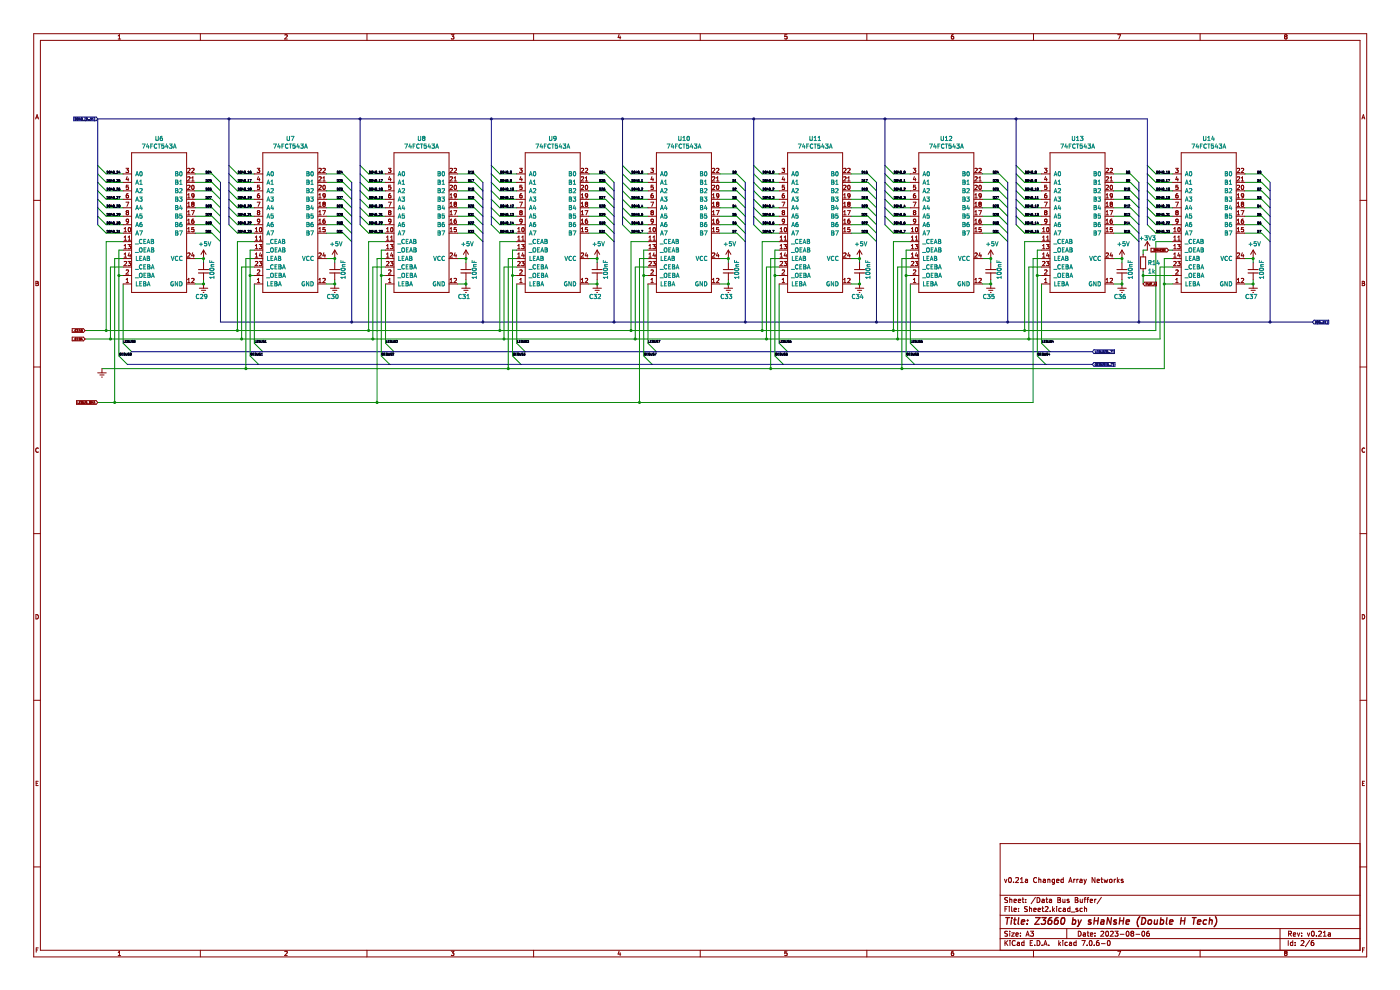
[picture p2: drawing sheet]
<svg xmlns="http://www.w3.org/2000/svg" width="297mm" height="210mm" viewBox="0 0 297 210" stroke-linecap="round" stroke-linejoin="round" font-family="sans-serif">
<g fill="none" stroke="#840000" stroke-width=".21">
<path d="M7.2 7.2h282.7v195.8h-282.7zM8.6 8.6h279.9v193h-279.9zM25.1 8.3h.5M25.1 7.6l.2-.2v.9M42.5 7.2v1.4M60.9 7.4h-.5M60.9 7.4h.1M60.9 7.4v.4l-.5 .5h.5M77.9 7.2v1.4M95.7 7.4h.6l-.3 .3 .3 .1v.4h-.6M113.2 7.2v1.4M131.3 7.3l-.2 .7h.6"/>
<path d="M131.6 7.7v.6M148.5 7.2v1.4M166.9 7.4h-.4v.4h.4v.4h-.4M183.9 7.2v1.4M202.3 7.4l-.4 .2-.1 .5 .2 .2 .3-.1v-.4l-.3-.1-.2 .2M219.2 7.2v1.4M237.1 7.4h.6l-.4 .9M254.6 7.2v1.4M272.7 7.8l-.2 .1 .2 .4 .3-.2-.1-.3M272.7 7.8h.2M273 7.4h-.4l.1 .4M273 7.4h.1"/>
<path d="M273 7.7l-.1 .1M273 7.4v.3M273 7.7h.1M7.6 25.2l.3-.9 .3 .9M7.6 25h.5M26.1 38.7h1.8M26.1 36.9h1.8M26.7 35.7h.6l-.3 .3 .2 .1v.4h-.5M27 37.5l-.2 .6h.5M27.2 37.8v.6M27.2 39.3h-.4v.4h.4v.4h-.4M27.9 32.4h11.7v29.6h-11.7z"/>
<path d="M39.6 38.7h1.8M39.6 36.9h1.8M39.8 37.6l.3-.1 .2 .3-.5 .6h.5M39.8 35.8l.3-.1 .2 .3-.5 .6h.5M40.2 39.3l-.4 .1M40.2 39.3l.1 .1M40.3 39.4v.3l-.5 .5h.5M40.7 38.4h.5M40.7 35.8l.3-.1 .2 .3-.6 .6h.6M40.7 37.8l.2-.3v.9M40.8 39.3h.1a.44 .44 0 0 1 .3 .5 .44 .44 0 0 1-.4 .3l-.1-.3zM54 38.7h1.8"/>
<path d="M54 36.9h1.8M54.6 35.7h.5l-.3 .3 .3 .1v.4h-.5M54.8 37.5l-.2 .6h.6M55 37.8v.6M55.1 39.3h-.5v.4h.4l.1 .4h-.5M55.8 32.4h11.6v29.6h-11.6zM67.4 38.7h1.8M67.4 36.9h1.8M67.6 35.8l.4-.1 .1 .3-.5 .6h.5M67.6 39.4l.4-.1 .1 .2-.5 .7h.5M67.6 37.6l.4-.1 .1 .3-.5 .6h.5M68.5 38.4h.5"/>
<path d="M68.5 35.8l.3-.1 .2 .3-.6 .6h.6M68.5 37.8l.2-.3v.9M68.6 39.4v-.1a.39 .39 0 0 1 .4 .4 .39 .39 0 0 1-.4 .4zM68.9 39.3v.1M81.8 38.7h1.8M81.8 36.9h1.8M82.4 35.7h.5l-.3 .3 .3 .1v.4h-.5M82.6 37.5l-.2 .6h.6M82.9 37.8v.6M82.9 39.3h-.4l-.1 .4h.5v.4h-.5M83.6 32.4h11.7v29.6h-11.7zM95.3 38.7h1.8"/>
<path d="M95.3 36.9h1.8M95.5 39.4l.3-.1 .2 .2-.6 .7h.6M95.5 37.6l.3-.1 .2 .3-.6 .6h.6M95.5 35.8l.3-.1 .2 .3-.6 .6h.6M96.3 38.4h.5M96.3 35.8l.4-.1 .1 .3-.5 .6h.5M96.3 37.8l.3-.3v.9M96.4 39.4l.1-.1a.44 .44 0 0 1 .4 .5 .44 .44 0 0 1-.4 .3l-.2-.3zM109.6 38.7h1.8M109.6 36.9h1.8M110.2 35.7h.6l-.3 .3 .2 .1v.4h-.5M110.5 37.5l-.2 .6h.5"/>
<path d="M110.7 37.8v.6M110.7 39.3h-.4v.4h.4v.4h-.4M111.4 32.4h11.7v29.6h-11.7zM123.1 38.7h1.8M123.1 36.9h1.8M123.3 39.4l.3-.1 .2 .2-.5 .7h.5M123.3 35.8l.3-.1 .2 .3-.5 .6h.5M123.3 37.6l.3-.1 .2 .3-.5 .6h.5M124.2 35.8l.3-.1 .2 .3-.6 .6h.6M124.2 37.8l.2-.3v.9M124.2 38.4h.5M124.3 39.3h.1a.44 .44 0 0 1 .3 .5 .44 .44 0 0 1-.4 .3l-.1-.3z"/>
<path d="M124.3 39.3l-.1 .1M137.5 38.7h1.8M137.5 36.9h1.8M138.1 35.7h.5l-.3 .3 .3 .1v.4h-.5M138.3 37.5l-.2 .6h.6M138.5 37.8v.6M138.6 39.3h-.5v.4h.4l.1 .4h-.5M139.3 32.4h11.6v29.6h-11.6zM150.9 38.7h1.8M150.9 36.9h1.8M151.1 39.4l.4-.1 .2 .2-.6 .7h.6M151.1 37.6l.4-.1 .2 .3-.6 .6h.6"/>
<path d="M151.1 35.8l.4-.1 .2 .3-.6 .6h.6M152 38.4h.5M152 35.8l.3-.1 .2 .3-.6 .6h.6M152 37.8l.2-.3v.9M152.1 39.4l.1-.1a.44 .44 0 0 1 .3 .5 .44 .44 0 0 1-.4 .3l-.1-.3zM165.3 38.7h1.8M165.3 36.9h1.8M165.9 35.7h.5l-.3 .3 .3 .1v.4h-.5M166.1 37.5l-.2 .6h.6M166.4 37.8v.6M166.4 39.3h-.4l-.1 .4h.5v.4h-.5M167.1 32.4h11.7v29.6h-11.7z"/>
<path d="M178.8 38.7h1.8M178.8 36.9h1.8M179 37.6l.3-.1 .2 .3-.6 .6h.6M179 35.8l.3-.1 .2 .3-.6 .6h.6M179 39.3h.4M179 39.3v.1M179.4 39.3v.1M179.4 39.4v.3l-.5 .5h.6M179.8 38.4h.5M179.8 35.8l.4-.1 .1 .3-.5 .6h.5M179.8 37.8l.3-.3v.9M179.9 39.4l.1-.1a.44 .44 0 0 1 .4 .5 .44 .44 0 0 1-.4 .3l-.2-.3z"/>
<path d="M193.1 38.7h1.8M193.1 36.9h1.8M193.7 35.7h.6l-.3 .3 .2 .1v.4h-.5M194 37.5l-.2 .6h.5M194.2 37.8v.6M194.2 39.3h-.4v.4h.4v.4h-.4M194.9 32.4h11.7v29.6h-11.7zM206.6 38.7h1.8M206.6 36.9h1.8M206.8 39.4l.3-.1 .2 .2-.5 .7h.5M206.8 37.6l.3-.1 .2 .3-.5 .6h.5M206.8 35.8l.3-.1 .2 .3-.5 .6h.5"/>
<path d="M207.7 38.4h.5M207.7 35.8l.3-.1 .2 .3-.6 .6h.6M207.7 37.8l.2-.3v.9M207.7 39.4l.2-.1a.44 .44 0 0 1 .3 .5 .44 .44 0 0 1-.4 .3l-.1-.3zM221 38.7h1.8M221 36.9h1.8M221.6 35.7h.5l-.3 .3 .3 .1v.4h-.5M221.8 37.5l-.2 .6h.6M222 37.8v.6M222.1 39.3h-.5v.4h.4l.1 .4h-.5M222.8 32.4h11.6v29.6h-11.6zM234.4 38.7h1.8"/>
<path d="M234.4 36.9h1.8M234.6 35.8l.4-.1 .2 .3-.6 .6h.6M234.6 37.6l.4-.1 .2 .3-.6 .6h.6M234.6 39.4l.4-.1 .2 .2-.6 .7h.6M235.5 38.4h.5M235.5 35.8l.3-.1 .2 .3-.5 .6h.5M235.5 37.8l.2-.3v.9M235.6 39.3a.39 .39 0 0 1 .4 .4 .39 .39 0 0 1-.4 .4l-.1-.5zM235.9 39.3v.1M248.8 38.7h1.8M248.8 36.9h1.8M249.4 35.7h.5l-.3 .3 .3 .1v.4h-.5"/>
<path d="M249.6 37.5l-.2 .6h.6M249.9 37.8v.6M249.9 39.3h-.4l-.1 .4h.5v.4h-.5M250.6 32.4h11.7v29.6h-11.7zM262.3 38.7h1.8M262.3 36.9h1.8M262.5 35.8l.3-.1 .2 .3-.6 .6h.6M262.5 37.6l.3-.1 .2 .3-.6 .6h.6M262.5 39.4l.3-.1 .2 .2-.6 .7h.6M263.3 38.4h.5M263.3 35.8l.4-.1 .1 .3-.5 .6h.5M263.3 37.8l.3-.3v.9"/>
<path d="M263.4 39.4l.1-.1a.44 .44 0 0 1 .4 .5 .44 .44 0 0 1-.4 .3l-.2-.3zM288.9 25.2l.3-.9 .3 .9M289 25h.4M7.2 42.5h1.4M7.6 59.7l.5 .2-.2 .2 .2 .3-.1 .2h-.4zM26.1 53.1h1.8M26.1 49.5h1.8M26.1 51.3h1.8M26.1 54.9h1.8M26.1 47.7h1.8M26.1 45.9h1.8M26.1 44.1h1.8"/>
<path d="M26.1 42.3h1.8M26.1 58.4h1.8M26.1 40.5h1.8M26.1 56.6h1.8M26.3 49.2h.5M26.3 51h.5M26.3 52.8h.5M26.3 54.6h.5M26.3 55.5h.4l.1 .2-.5 .7h.5M26.3 48.5l.3-.2v.9M26.3 50.3l.3-.2v.9M26.3 52.1l.3-.2v.9"/>
<path d="M26.3 53.9l.3-.2v.9M26.7 42.9h.6l-.4 .9M26.8 59.9h.5M26.8 44.9l.1-.2 .4 .2M26.8 57.3l.3-.1 .2 .3-.6 .6h.6M26.8 44.9h.1M26.8 44.9l.1 .2M26.8 59.3l.2-.3v.9M26.9 45.1l-.1 .1 .1 .4 .4-.2-.2-.3M26.9 45.1h.2M27.1 51.9h.6l-.3 .3 .3 .1v.4h-.6M27.1 55.5h.6l-.3 .3 .3 .1v.4h-.6"/>
<path d="M27.2 51h.5M27.2 41.1l-.4 .2v.5l.1 .2 .3-.1v-.4l-.3-.1-.1 .2M27.2 50.3l.2-.2v.9M27.3 48.4l.1-.1a.44 .44 0 0 1 .3 .4 .44 .44 0 0 1-.4 .4l-.1-.3zM27.3 46.9l-.2 .1h-.3v-.4l.3-.1 .2 .1-.1 .6-.4 .2M27.3 44.9h.1M27.3 44.9l-.2 .2M27.4 53.6l-.2 .7h.5M27.6 54v.6M39.6 49.5h1.8M39.6 54.9h1.8M39.6 47.7h1.8"/>
<path d="M39.6 45.9h1.8M39.6 44.1h1.8M39.6 42.3h1.8M39.6 40.5h1.8M39.8 49.2h.5M39.8 59.9h.5M39.8 47.4h.5M39.8 45.6h.5M39.8 43.8h.5M39.8 42h.5M39.8 41.3l.3-.2v.9M39.8 43.1l.3-.2v.9"/>
<path d="M39.8 44.9l.3-.2v.9M39.8 46.7l.3-.2v.9M39.8 48.5l.3-.2v.9M39.8 59.3l.3-.3v.9M40.2 53.7h-.4M40.2 53.7h.1M40.3 53.7v.3l-.5 .6h.5M40.6 44.7h.6l-.4 .9M40.7 59.1l.3-.1 .2 .3-.6 .6h.6M40.7 46.9v.4h.4M40.7 46.9v.1M40.8 43.3l-.1 .1 .1 .4 .3-.1v-.3"/>
<path d="M40.8 43.3l-.1-.2 .1-.2 .4 .2-.2 .2M40.8 43.3h.2M40.9 53.6l-.2 .7h.5M41 43.3h.1M41.1 41.1h-.3l-.1 .2v.3h.4M41.1 46.5h-.3l-.1 .4M41.1 46.9h-.4M41.1 46.9h.1M41.1 43.3v.1M41.1 41.1v.1M41.1 54v.6M41.1 48.3h-.4v.4h.4v.4h-.4"/>
<path d="M41.1 41.2v.6l-.4 .2M41.1 46.9v.4M41.1 47.3h.1M41.1 41.6h.1M41.2 41.5l-.1 .1M43.2 53.1l-.6 .9M43.2 53.1v1.8M43.2 55.7v1.5M43.2 57.9v1.4M43.2 53.1l.5 .9M54 53.1h1.8M54 49.5h1.8"/>
<path d="M54 51.3h1.8M54 54.9h1.8M54 47.7h1.8M54 45.9h1.8M54 44.1h1.8M54 42.3h1.8M54 58.4h1.8M54 40.5h1.8M54 56.6h1.8M54.2 49.2h.5M54.2 51h.5M54.2 52.8h.5"/>
<path d="M54.2 54.6h.5M54.2 55.5h.3l.2 .2-.6 .7h.6M54.2 53.9l.2-.2v.9M54.2 48.5l.2-.2v.9M54.2 50.3l.2-.2v.9M54.2 52.1l.2-.2v.9M54.6 42.9h.6l-.4 .9M54.6 59.9h.5M54.6 44.9l.2-.2 .3 .2M54.6 57.3l.3-.1 .2 .3-.5 .6h.5M54.6 44.9h.1M54.6 44.9l.2 .2"/>
<path d="M54.6 59.3l.3-.3v.9M54.8 45.1l-.2 .1 .2 .4 .3-.2-.2-.3M54.8 45.1h.1M55 51.9h.5l-.3 .3 .3 .1v.4h-.5M55 55.5h.5l-.3 .3 .3 .1v.4h-.5M55 51h.5M55 41.1l-.4 .2v.5l.2 .2 .3-.1-.1-.4-.2-.1-.2 .2M55 50.3l.3-.2v.9M55.1 48.4l.1-.1a.44 .44 0 0 1 .4 .4 .44 .44 0 0 1-.4 .4l-.2-.3zM55.1 46.9l-.2 .1h-.2l-.1-.4 .3-.1 .2 .1v.6l-.4 .2M55.1 44.9h.1M55.1 44.9l-.2 .2"/>
<path d="M55.2 53.6l-.2 .7h.6M55.5 54v.6M67.4 49.5h1.8M67.4 54.9h1.8M67.4 47.7h1.8M67.4 45.9h1.8M67.4 44.1h1.8M67.4 42.3h1.8M67.4 40.5h1.8M67.6 53.7h.4l.1 .2-.5 .7h.5M67.6 49.2h.5M67.6 59.9h.5"/>
<path d="M67.6 47.4h.5M67.6 45.6h.5M67.6 43.8h.5M67.6 42h.5M67.6 59.3l.3-.3v.9M67.6 41.3l.3-.2v.9M67.6 43.1l.3-.2v.9M67.6 44.9l.3-.2v.9M67.6 46.7l.3-.2v.9M67.6 48.5l.3-.2v.9M68.4 44.7h.6l-.3 .9M68.5 59.1l.3-.1 .2 .3-.6 .6h.6"/>
<path d="M68.7 43.3l-.2 .1 .2 .4 .3-.2-.2-.3M68.7 43.3l-.2-.2 .2-.2 .3 .2-.2 .2M68.7 43.3h.1M68.7 53.6l-.2 .7h.5M68.9 46.5l-.4 .2v.5l.2 .2 .3-.1-.1-.4-.2-.1-.2 .2M68.9 54v.6M69 48.3h-.5v.4h.4l.1 .4h-.5M69 41.5l-.2 .1h-.2l-.1-.4 .3-.1 .2 .2v.5l-.4 .2M71 53.1v1.8M71 55.7v1.5M71 57.9v1.4M71 53.1l-.5 .9"/>
<path d="M71 53.1l.6 .9M81.8 53.1h1.8M81.8 49.5h1.8M81.8 51.3h1.8M81.8 54.9h1.8M81.8 47.7h1.8M81.8 45.9h1.8M81.8 44.1h1.8M81.8 42.3h1.8M81.8 58.4h1.8M81.8 40.5h1.8M81.8 56.6h1.8"/>
<path d="M82 49.2h.5M82 51h.5M82 52.8h.5M82 54.6h.5M82 55.5h.3l.2 .2-.5 .7h.5M82 48.5l.3-.2v.9M82 50.3l.3-.2v.9M82 52.1l.3-.2v.9M82 53.9l.3-.2v.9M82.4 42.9h.6l-.4 .9M82.4 57.3l.4-.1 .1 .3-.5 .6h.5M82.4 59.9h.5"/>
<path d="M82.4 44.9l.2-.2 .3 .2M82.4 44.9h.1M82.4 44.9l.2 .2M82.4 59.3l.3-.3v.9M82.6 41.2l-.2 .6 .2 .2 .3-.1v-.4l-.3-.1-.2 .2M82.6 45.1l-.2 .1 .2 .4 .3-.2-.1-.3M82.6 45.1h.2M82.6 41.1v.1M82.8 47.3l-.3 .1M82.8 55.5h.6l-.3 .3 .2 .1v.4h-.5M82.8 51.9h.6l-.3 .3 .2 .1v.4h-.5M82.8 47.3h.1"/>
<path d="M82.9 51h.5M82.9 41.1h-.3M82.9 50.3l.2-.2v.9M82.9 48.4l.2-.1a.44 .44 0 0 1 .3 .4 .44 .44 0 0 1-.4 .4l-.1-.3zM82.9 46.9l-.1 .1h-.3v-.4l.3-.1 .1 .1-.1 .7M82.9 44.9h.1M82.9 44.9l-.1 .2M83.1 53.6l-.2 .7h.5M83.3 54v.6M95.3 49.5h1.8M95.3 54.9h1.8M95.3 47.7h1.8"/>
<path d="M95.3 45.9h1.8M95.3 44.1h1.8M95.3 42.3h1.8M95.3 40.5h1.8M95.5 49.2h.5M95.5 59.9h.5M95.5 53.7h.3l.2 .2-.6 .7h.6M95.5 47.4h.5M95.5 45.6h.5M95.5 43.8h.5M95.5 42h.5M95.5 41.3l.2-.2v.9"/>
<path d="M95.5 43.1l.2-.2v.9M95.5 44.9l.2-.2v.9M95.5 46.7l.2-.2v.9M95.5 48.5l.2-.2v.9M95.5 59.3l.2-.3v.9M96.3 44.7h.6l-.4 .9M96.3 59.1l.4-.1 .1 .3-.5 .6h.5M96.5 43.3l-.2-.2 .2-.2 .3 .2-.1 .2M96.5 43.3l-.2 .1 .2 .4 .3-.2-.1-.3M96.5 43.3h.2M96.5 53.6l-.2 .7h.6M96.8 46.5l-.4 .2-.1 .5 .2 .2 .3-.1v-.4l-.3-.1-.2 .2"/>
<path d="M96.8 54v.6M96.8 48.3h-.4l-.1 .4h.5v.4h-.5M96.8 41.5l-.1 .1h-.3v-.4l.3-.1 .1 .2v.5l-.4 .2M98.8 53.1v1.8M98.8 55.7v1.5M98.8 57.9v1.4M98.8 53.1l-.5 .9M98.8 53.1l.6 .9M109.6 53.1h1.8M109.6 49.5h1.8M109.6 51.3h1.8M109.6 54.9h1.8"/>
<path d="M109.6 47.7h1.8M109.6 45.9h1.8M109.6 44.1h1.8M109.6 42.3h1.8M109.6 58.4h1.8M109.6 40.5h1.8M109.6 56.6h1.8M109.8 49.2h.5M109.8 48.5l.3-.2v.9M109.8 50.3l.3-.2v.9M109.8 52.1l.3-.2v.9M109.8 53.9l.3-.2v.9"/>
<path d="M109.8 51h.5M109.8 52.8h.5M109.8 54.6h.5M109.8 55.5h.4l.1 .2-.5 .7h.5M110.2 42.9h.6l-.4 .9M110.3 59.9h.5M110.3 44.9l.1-.2 .4 .2M110.3 57.3l.3-.1 .2 .3-.6 .6h.6M110.3 44.9h.1M110.3 44.9l.1 .2M110.3 59.3l.2-.3v.9M110.4 45.1l-.1 .1 .1 .4 .4-.2-.2-.3"/>
<path d="M110.4 45.1h.2M110.6 51.9h.6l-.3 .3 .3 .1v.4h-.6M110.6 55.5h.6l-.3 .3 .3 .1v.4h-.6M110.7 51h.5M110.7 50.3l.2-.2v.9M110.7 41.1l-.4 .2v.5l.1 .2 .3-.1v-.4l-.3-.1-.1 .2M110.8 48.4l.1-.1a.44 .44 0 0 1 .3 .4 .44 .44 0 0 1-.4 .4l-.1-.3zM110.8 46.9l-.2 .1h-.3v-.4l.3-.1 .2 .1-.1 .6-.4 .2M110.8 44.9h.1M110.8 44.9l-.2 .2M110.9 53.6l-.2 .7h.5M111.1 54v.6"/>
<path d="M123.1 49.5h1.8M123.1 54.9h1.8M123.1 47.7h1.8M123.1 45.9h1.8M123.1 44.1h1.8M123.1 42.3h1.8M123.1 40.5h1.8M123.3 49.2h.5M123.3 59.9h.5M123.3 41.3l.3-.2v.9M123.3 43.1l.3-.2v.9M123.3 44.9l.3-.2v.9"/>
<path d="M123.3 46.7l.3-.2v.9M123.3 48.5l.3-.2v.9M123.3 59.3l.3-.3v.9M123.3 53.7h.3l.2 .2-.5 .7h.5M123.3 47.4h.5M123.3 45.6h.5M123.3 43.8h.5M123.3 42h.5M124.1 44.7h.6l-.4 .9M124.2 59.1l.3-.1 .2 .3-.6 .6h.6M124.3 43.3l-.1-.2 .1-.2 .4 .2-.2 .2M124.3 43.3l-.1 .1 .1 .4 .4-.2-.2-.3"/>
<path d="M124.3 43.3h.2M124.4 53.6l-.2 .7h.5M124.6 46.5l-.4 .2v.5l.1 .2 .3-.1v-.4l-.3-.1-.1 .2M124.6 54v.6M124.6 48.3h-.4v.4h.4v.4h-.4M124.7 41.5l-.2 .1h-.3v-.4l.3-.1 .2 .2-.1 .5-.4 .2M126.7 53.1v1.8M126.7 55.7v1.5M126.7 57.9v1.4M126.7 53.1l-.6 .9M126.7 53.1l.5 .9M137.5 53.1h1.8"/>
<path d="M137.5 49.5h1.8M137.5 51.3h1.8M137.5 54.9h1.8M137.5 47.7h1.8M137.5 45.9h1.8M137.5 44.1h1.8M137.5 42.3h1.8M137.5 58.4h1.8M137.5 40.5h1.8M137.5 56.6h1.8M137.7 49.2h.5M137.7 51h.5"/>
<path d="M137.7 52.1l.2-.2v.9M137.7 52.8h.5M137.7 54.6h.5M137.7 55.5h.3l.2 .2-.6 .7h.6M137.7 48.5l.2-.2v.9M137.7 50.3l.2-.2v.9M137.7 53.9l.2-.2v.9M138.1 42.9h.6l-.4 .9M138.1 59.9h.5M138.1 44.9l.2-.2 .3 .2M138.1 57.3l.3-.1 .2 .3-.5 .6h.5M138.1 44.9h.1"/>
<path d="M138.1 44.9l.2 .2M138.1 59.3l.3-.3v.9M138.3 45.1l-.2 .1 .2 .4 .3-.2-.2-.3M138.3 45.1h.1M138.5 55.5h.5l-.3 .3 .3 .1v.4h-.5M138.5 51.9h.5l-.3 .3 .3 .1v.4h-.5M138.5 41.1l-.4 .2v.5l.2 .2 .3-.1-.1-.4-.2-.1-.2 .2M138.5 51h.5M138.5 50.3l.3-.2v.9M138.6 48.4l.1-.1a.44 .44 0 0 1 .4 .4 .44 .44 0 0 1-.4 .4l-.2-.3zM138.6 46.9l-.2 .1h-.2l-.1-.4 .3-.1 .2 .1v.6l-.4 .2M138.6 44.9h.1"/>
<path d="M138.6 44.9l-.2 .2M138.7 53.6l-.2 .7h.6M139 54v.6M150.9 49.5h1.8M150.9 54.9h1.8M150.9 47.7h1.8M150.9 45.9h1.8M150.9 44.1h1.8M150.9 42.3h1.8M150.9 40.5h1.8M151.1 59.3l.3-.3v.9M151.1 53.7h.4l.2 .2-.6 .7h.6"/>
<path d="M151.1 49.2h.6M151.1 59.9h.6M151.1 47.4h.6M151.1 45.6h.6M151.1 43.8h.6M151.1 42h.6M151.1 41.3l.3-.2v.9M151.1 43.1l.3-.2v.9M151.1 44.9l.3-.2v.9M151.1 46.7l.3-.2v.9M151.1 48.5l.3-.2v.9M151.9 44.7h.6l-.3 .9"/>
<path d="M152 59.1l.3-.1 .2 .3-.6 .6h.6M152 41.2v.4M152 47.3h.1M152 46.9v.1M152 41.6h.1M152.1 46.9l.2-.1 .2 .2-.1 .3h-.3M152.1 41.1h.2l.2 .2v.5l-.4 .2M152.1 46.9h-.1M152.1 43.3l-.1 .1M152.1 41.1l-.1 .1M152.2 43.3l-.2-.2 .2-.2 .3 .2-.2 .2M152.2 43.3h.1"/>
<path d="M152.2 43.3h-.1M152.2 53.6l-.2 .7h.5M152.3 43.3l.2 .1-.2 .4-.3-.1v-.3M152.4 46.5l-.4 .2v.6M152.4 54v.6M152.5 48.3h-.5v.4h.4l.1 .4h-.5M152.5 41.5l-.2 .1h-.2M154.5 53.1l-.5 .9M154.5 53.1v1.8M154.5 55.7v1.5M154.5 57.9v1.4M154.5 53.1l.6 .9"/>
<path d="M165.3 53.1h1.8M165.3 49.5h1.8M165.3 51.3h1.8M165.3 54.9h1.8M165.3 47.7h1.8M165.3 45.9h1.8M165.3 44.1h1.8M165.3 42.3h1.8M165.3 58.4h1.8M165.3 40.5h1.8M165.3 56.6h1.8M165.5 49.2h.5"/>
<path d="M165.5 51h.5M165.5 52.8h.5M165.5 54.6h.5M165.5 55.5h.3l.2 .2-.5 .7h.5M165.5 52.1l.3-.2v.9M165.5 48.5l.3-.2v.9M165.5 50.3l.3-.2v.9M165.5 53.9l.3-.2v.9M165.9 42.9h.6l-.4 .9M165.9 59.9h.5M165.9 44.9l.2-.2 .3 .2M165.9 57.3l.4-.1 .1 .3-.5 .6h.5"/>
<path d="M165.9 44.9h.1M165.9 44.9l.2 .2M165.9 59.3l.3-.3v.9M166.1 45.1l-.2 .1 .2 .4 .3-.2-.1-.3M166.1 45.1h.2M166.3 51.9h.6l-.3 .3 .2 .1v.4h-.5M166.3 55.5h.6l-.3 .3 .2 .1v.4h-.5M166.4 51h.5M166.4 41.1l-.4 .2-.1 .5 .2 .2 .3-.1v-.4l-.3-.1-.2 .2M166.4 50.3l.2-.2v.9M166.4 46.9l-.1 .1h-.3v-.4l.3-.1 .1 .1v.6l-.4 .2M166.4 44.9h.1"/>
<path d="M166.4 44.9l-.1 .2M166.5 48.3h.1a.44 .44 0 0 1 .3 .4 .44 .44 0 0 1-.4 .4l-.1-.3zM166.6 53.6l-.2 .7h.5M166.8 54v.6M178.8 49.5h1.8M178.8 54.9h1.8M178.8 47.7h1.8M178.8 45.9h1.8M178.8 44.1h1.8M178.8 42.3h1.8M178.8 40.5h1.8M179 49.2h.5"/>
<path d="M179 59.9h.5M179 47.4h.5M179 45.6h.5M179 43.8h.5M179 42h.5M179 41.3l.2-.2v.9M179 43.1l.2-.2v.9M179 44.9l.2-.2v.9M179 46.7l.2-.2v.9M179 48.5l.2-.2v.9M179 59.3l.2-.3v.9M179 53.7h.4"/>
<path d="M179 53.7h.1M179.4 53.7h.1M179.4 53.7v.3l-.5 .6h.6M179.8 44.7h.6l-.4 .9M179.8 59.1l.4-.1 .1 .3-.5 .6h.5M179.8 46.9h.5v.4h-.4zM179.9 41.2l.4-.1v.5h-.4zM179.9 46.9l-.1 .1M180 43.3l-.2 .1 .2 .4 .3-.2-.1-.3M180 43.3l-.2-.2 .2-.2 .3 .2-.1 .2M180 43.3h.2M180 53.6l-.2 .7h.6"/>
<path d="M180.3 46.5h-.3l-.2 .4M180.3 54v.6M180.3 48.3h-.4l-.1 .4h.5v.4h-.5M180.3 41.6l-.1 .3-.3 .1M180.3 41.5v.1M182.3 53.1v1.8M182.3 55.7v1.5M182.3 57.9v1.4M182.3 53.1l-.5 .9M182.3 53.1l.6 .9M193.1 53.1h1.8M193.1 49.5h1.8"/>
<path d="M193.1 51.3h1.8M193.1 54.9h1.8M193.1 47.7h1.8M193.1 45.9h1.8M193.1 44.1h1.8M193.1 42.3h1.8M193.1 58.4h1.8M193.1 40.5h1.8M193.1 56.6h1.8M193.3 49.2h.5M193.3 51h.5M193.3 52.8h.5"/>
<path d="M193.3 54.6h.5M193.3 55.5h.4l.1 .2-.5 .7h.5M193.3 48.5l.3-.2v.9M193.3 50.3l.3-.2v.9M193.3 52.1l.3-.2v.9M193.3 53.9l.3-.2v.9M193.7 42.9h.6l-.4 .9M193.8 59.9h.5M193.8 44.9l.1-.2 .4 .2M193.8 57.3l.3-.1 .2 .3-.6 .6h.6M193.8 44.9h.1M193.8 44.9l.1 .2"/>
<path d="M193.8 59.3l.2-.3v.9M193.9 45.1l-.1 .1 .1 .4 .4-.2-.2-.3M193.9 45.1h.2M194.1 51.9h.6l-.3 .3 .3 .1v.4h-.6M194.1 55.5h.6l-.3 .3 .3 .1v.4h-.6M194.2 51h.5M194.2 41.1l-.4 .2v.5l.1 .2 .3-.1v-.4l-.3-.1-.1 .2M194.2 50.3l.2-.2v.9M194.3 46.9l-.2 .1h-.3v-.4l.3-.1 .2 .1-.1 .6-.4 .2M194.3 44.9h.1M194.3 44.9l-.2 .2M194.3 48.3h.1a.44 .44 0 0 1 .3 .4 .44 .44 0 0 1-.4 .4l-.1-.3z"/>
<path d="M194.4 53.6l-.2 .7h.5M194.6 54v.6M206.6 49.5h1.8M206.6 54.9h1.8M206.6 47.7h1.8M206.6 45.9h1.8M206.6 44.1h1.8M206.6 42.3h1.8M206.6 40.5h1.8M206.8 49.2h.5M206.8 59.9h.5M206.8 53.7h.3l.2 .2-.5 .7h.5"/>
<path d="M206.8 47.4h.5M206.8 45.6h.5M206.8 43.8h.5M206.8 42h.5M206.8 41.3l.3-.2v.9M206.8 43.1l.3-.2v.9M206.8 44.9l.3-.2v.9M206.8 46.7l.3-.2v.9M206.8 48.5l.3-.2v.9M206.8 59.3l.3-.3v.9M207.6 44.7h.6l-.4 .9M207.7 59.1l.3-.1 .2 .3-.6 .6h.6"/>
<path d="M207.8 43.3l-.1 .1 .1 .4 .3-.1v-.3M207.8 43.3l-.1-.2 .1-.2 .4 .2-.2 .2M207.8 43.3h.2M207.9 53.6l-.2 .7h.5M208 43.3h.1M208.1 46.5h-.3l-.1 .4v.4h.4M208.1 46.9l-.3-.1-.1 .2M208.1 41.1h-.3l-.1 .2v.3h.4M208.1 46.9h.1M208.1 43.3v.1M208.1 41.1v.1M208.1 54v.6"/>
<path d="M208.1 48.3h-.4v.4h.4v.4h-.4M208.1 41.2v.6l-.4 .2M208.1 46.9v.4M208.1 47.3h.1M208.1 41.6h.1M208.2 41.5l-.1 .1M210.2 53.1v1.8M210.2 55.7v1.5M210.2 57.9v1.4M210.2 53.1l-.6 .9M210.2 53.1l.5 .9M221 53.1h1.8"/>
<path d="M221 49.5h1.8M221 51.3h1.8M221 54.9h1.8M221 47.7h1.8M221 45.9h1.8M221 44.1h1.8M221 42.3h1.8M221 58.4h1.8M221 40.5h1.8M221 56.6h1.8M221.2 49.2h.5M221.2 51h.5"/>
<path d="M221.2 52.8h.5M221.2 54.6h.5M221.2 55.5h.3l.2 .2-.6 .7h.6M221.2 52.1l.2-.2v.9M221.2 48.5l.2-.2v.9M221.2 50.3l.2-.2v.9M221.2 53.9l.2-.2v.9M221.6 42.9h.6l-.4 .9M221.6 59.9h.5M221.6 44.9l.2-.2 .3 .2M221.6 57.3l.3-.1 .2 .3-.5 .6h.5M221.6 44.9h.1"/>
<path d="M221.6 44.9l.2 .2M221.6 59.3l.3-.3v.9M221.8 45.1l-.2 .1 .2 .4 .3-.2-.2-.3M221.8 45.1h.1M222 51.9h.5l-.3 .3 .3 .1v.4h-.5M222 55.5h.5l-.3 .3 .3 .1v.4h-.5M222 50.3l.3-.2v.9M222 51h.5M222 41.1l-.4 .2v.5l.2 .2 .3-.1-.1-.4-.2-.1-.2 .2M222.1 48.4l.1-.1a.44 .44 0 0 1 .4 .4 .44 .44 0 0 1-.4 .4l-.2-.3zM222.1 46.9l-.2 .1h-.2l-.1-.4 .3-.1 .2 .1v.6l-.4 .2M222.1 44.9h.1"/>
<path d="M222.1 44.9l-.2 .2M222.2 53.6l-.2 .7h.6M222.5 54v.6M234.4 49.5h1.8M234.4 54.9h1.8M234.4 47.7h1.8M234.4 45.9h1.8M234.4 44.1h1.8M234.4 42.3h1.8M234.4 40.5h1.8M234.6 53.7h.4l.2 .2-.6 .7h.6M234.6 41.3l.3-.2v.9"/>
<path d="M234.6 43.1l.3-.2v.9M234.6 44.9l.3-.2v.9M234.6 46.7l.3-.2v.9M234.6 48.5l.3-.2v.9M234.6 59.3l.3-.3v.9M234.6 49.2h.6M234.6 59.9h.6M234.6 47.4h.6M234.6 45.6h.6M234.6 43.8h.6M234.6 42h.6M235.5 44.7h.5l-.3 .9"/>
<path d="M235.5 59.1l.3-.1 .2 .3-.5 .6h.5M235.7 43.3l-.2 .1 .2 .4 .3-.2-.2-.3M235.7 43.3l-.2-.2 .2-.2 .3 .2-.2 .2M235.7 43.3h.1M235.7 53.6l-.2 .7h.5M235.9 54v.6M235.9 46.5l-.4 .2v.5l.2 .2 .3-.1-.1-.4-.2-.1-.2 .2M236 48.3h-.5v.4h.4l.1 .4h-.5M236 41.5l-.2 .1h-.2l-.1-.4 .3-.1 .2 .2v.5l-.4 .2M238 53.1l-.5 .9M238 53.1v1.8M238 55.7v1.5"/>
<path d="M238 57.9v1.4M238 53.1l.6 .9M242 54.5h1v2.5h-1zM242.5 54v.5M242.5 57v.5M242.8 59.8h2.5v.8h-2.5l-.3-.4zM243.4 51.3v1.8M243.4 51.3l-.5 .9M243.4 51.3l.5 .9M244.2 52.7h3.4l.3 .4-.3 .3h-3.4zM244.4 53.3h.3M244.8 52.8a.23 .23 0 0 1 .3 .3 .23 .23 0 0 1-.3 .2z"/>
<path d="M245 52.9h.1M245.3 53.3v-.5l.1 .4 .2-.4v.5M245.7 53.3l.2-.5 .1 .5M245.7 53.2h.3M246.4 52.9l-.3 .1 .1 .3h.2M246.4 52.9h.1M246.4 53.2v.1M247.1 53.1h.1M247.3 52.8h-.2v.5h.2M248.8 53.1h1.8M248.8 49.5h1.8M248.8 51.3h1.8"/>
<path d="M248.8 54.9h1.8M248.8 47.7h1.8M248.8 45.9h1.8M248.8 44.1h1.8M248.8 42.3h1.8M248.8 58.4h1.8M248.8 40.5h1.8M248.8 56.6h1.8M249 55.5h.3l.2 .2-.5 .7h.5M249 49.2h.5M249 51h.5M249 52.8h.5"/>
<path d="M249 54.6h.5M249 48.5l.3-.2v.9M249 50.3l.3-.2v.9M249 52.1l.3-.2v.9M249 53.9l.3-.2v.9M249.4 42.9h.6l-.4 .9M249.4 59.9h.5M249.4 44.9l.2-.2 .3 .2M249.4 57.3l.4-.1 .1 .3-.5 .6h.5M249.4 44.9h.1M249.4 44.9l.2 .2M249.4 59.3l.3-.3v.9"/>
<path d="M249.6 41.2l-.2 .6 .2 .2 .3-.1v-.4l-.3-.1-.2 .2M249.6 45.1l-.2 .1 .2 .4 .3-.2-.1-.3M249.6 45.1h.2M249.6 41.1v.1M249.8 47.3l-.3 .1M249.8 51.9h.6l-.3 .3 .2 .1v.4h-.5M249.8 55.5h.6l-.3 .3 .2 .1v.4h-.5M249.8 47.3h.1M249.9 51h.5M249.9 41.1h-.3M249.9 50.3l.2-.2v.9M249.9 48.4l.2-.1a.44 .44 0 0 1 .3 .4 .44 .44 0 0 1-.4 .4l-.1-.3z"/>
<path d="M249.9 46.9l-.1 .1h-.3v-.4l.3-.1 .1 .1-.1 .7M249.9 44.9h.1M249.9 44.9l-.1 .2M250.1 53.6l-.2 .7h.5M250.3 54v.6M262.3 49.5h1.8M262.3 54.9h1.8M262.3 47.7h1.8M262.3 45.9h1.8M262.3 44.1h1.8M262.3 42.3h1.8M262.3 40.5h1.8"/>
<path d="M262.5 49.2h.5M262.5 59.9h.5M262.5 53.7h.3l.2 .2-.6 .7h.6M262.5 47.4h.5M262.5 45.6h.5M262.5 43.8h.5M262.5 42h.5M262.5 41.3l.2-.2v.9M262.5 43.1l.2-.2v.9M262.5 44.9l.2-.2v.9M262.5 46.7l.2-.2v.9M262.5 48.5l.2-.2v.9"/>
<path d="M262.5 59.3l.2-.3v.9M263.3 44.7h.6l-.4 .9M263.3 59.1l.4-.1 .1 .3-.5 .6h.5M263.5 43.3l-.2 .1 .2 .4 .3-.2-.1-.3M263.5 43.3l-.2-.2 .2-.2 .3 .2-.1 .2M263.5 43.3h.2M263.5 53.6l-.2 .7h.6M263.8 46.5l-.4 .2-.1 .5 .2 .2 .3-.1v-.4l-.3-.1-.2 .2M263.8 54v.6M263.8 48.3h-.4l-.1 .4h.5v.4h-.5M263.8 41.5l-.1 .1h-.3v-.4l.3-.1 .1 .2v.5l-.4 .2M265.8 53.1l-.5 .9"/>
<path d="M265.8 53.1v1.8M265.8 55.7v1.5M265.8 57.9v1.4M265.8 53.1l.6 .9M288.5 42.5h1.4M289 59.7l.5 .2-.2 .2 .2 .3-.2 .2h-.3zM7.2 77.8h1.4M7.6 60.1h.3M15.3 71.5h2.4l.3 .4-.3 .4h-2.4zM15.3 69.7h2.4l.3 .4-.3 .4h-2.4zM15.5 72.2h.3M15.5 70.4h.3"/>
<path d="M16.2 71.7h-.2l-.1 .2 .1 .2h.2M16.2 69.9h-.2l-.1 .2 .1 .2h.2M16.2 70.3h.1M16.4 71.9h.1M16.4 70.1h.1M16.6 71.7h-.2v.4h.2M16.6 69.9h-.2v.4h.2M16.7 70.3l.2-.4 .1 .4M16.8 70.2h.2M16.8 71.9h.1M16.9 71.9l.1 .1M17 71.7h-.2v.4h.2"/>
<path d="M17 71.7v.1M17 72h.1M17 71.8l-.1 .1M17.1 72v.1M17.1 72.1h-.1M17.2 72.1l.1-.4 .2 .4M17.2 70.1h.2M17.2 72h.2M17.4 70.1v.2M17.4 70l-.2-.1v.4h.2M17.4 70.3h.1M17.4 70h.1"/>
<path d="M17.4 70v.1M20.7 79.1h1.8M21.2 79.5h.9M21.5 80h.2M21.6 78.2v.9M26.1 60.2h1.8M39.6 60.2h1.8M42.3 61.1h1.8M42.7 61.6h.9M43.1 62h.2M43.2 60.2v.9M54 60.2h1.8"/>
<path d="M67.4 60.2h1.8M70.1 61.1h1.8M70.6 61.6h.9M70.9 62h.2M71 60.2v.9M81.8 60.2h1.8M95.3 60.2h1.8M97.9 61.1h1.8M98.4 61.6h.9M98.8 62h.1M98.8 60.2v.9M109.6 60.2h1.8"/>
<path d="M123.1 60.2h1.8M125.8 61.1h1.8M126.2 61.6h.9M126.6 62h.2M126.7 60.2v.9M137.5 60.2h1.8M150.9 60.2h1.8M153.6 61.1h1.8M154.1 61.6h.9M154.4 62h.2M154.5 60.2v.9M165.3 60.2h1.8"/>
<path d="M178.8 60.2h1.8M181.5 61.1h1.7M181.9 61.6h.9M182.3 62h.1M182.3 60.2v.9M193.1 60.2h1.8M206.6 60.2h1.8M209.3 61.1h1.8M209.7 61.6h.9M210.1 62h.2M210.2 60.2v.9M221 60.2h1.8"/>
<path d="M234.4 60.2h1.8M237.1 61.1h1.8M237.6 61.6h.9M237.9 62h.2M238 60.2v.9M243.1 60.3h.2M243.3 60h-.2v.5M243.3 60h.1M243.3 60l.1 .1M243.3 60.2v.1M243.4 60.1h.1M243.4 60.2h-.1"/>
<path d="M243.4 60.1v.1M243.4 60.2h.1M243.6 60v.4M243.6 60.4h.1M243.6 60.4v.1M243.6 60.5h.1M243.8 60v.4l-.1 .1M244.3 60.1l-.2-.1v.5M244.3 60.2l-.2 .1M244.3 60.1h.1M244.3 60.1v.1M244.3 60.2h.1"/>
<path d="M244.4 60.5h.3M244.9 60l-.1 .3h.3M245 60.2v.3M248.8 60.2h1.8M262.3 60.2h1.8M265 61.1h1.7M265.4 61.6h.9M265.8 62h.1M265.8 60.2v.9M288.5 77.8h1.4M289 60.1h.3M8.1 95.1a.41 .41 0 0 0-.5 .4 .41 .41 0 0 0 .5 .4"/>
<path d="M16.2 85h4.2l.3 .4-.3 .4h-4.2zM16.5 85.2v.4h.2M16.9 85.4h.1M17.1 85.2h-.2v.4h.2M17.3 85.4h.1M17.5 85.4h-.1M17.5 85.3v.1M17.5 85.2h-.2v.4h.2l-.1-.2M17.5 85.2h.1M17.5 85.2v.1M17.7 85.2v.3l.2 .1M17.9 85.6h.1"/>
<path d="M18 85.6h-.1M18 85.5v.1M18 85.2v.3M18.2 85.2l.2 .2M18.2 85.2h.1M18.3 85.2h.1M18.3 85.2h-.1M18.4 85.4h.1M18.4 85.4v.2h-.2M18.5 85.7h.4M19 85.2l.2 .2-.1 .2zM19.4 85.6v-.4l.2 .3 .1-.3v.4"/>
<path d="M19.9 85.6l.1-.4 .2 .4M19.9 85.5h.2M289.5 95.1a.41 .41 0 0 0-.6 .4 .41 .41 0 0 0 .6 .4M7.2 113.2h1.4M288.5 113.2h1.4M7.6 130.4a.46 .46 0 0 1 .5 .4 .46 .46 0 0 1-.5 .5zM289 130.4a.46 .46 0 0 1 .5 .4 .46 .46 0 0 1-.5 .5zM7.2 148.5h1.4M288.5 148.5h1.4M7.7 166.2h.3M8.1 165.7h-.4v.9h.4M288.5 178.9h-76.3v22.7"/>
<path d="M289 166.2h.3M289.5 165.7h-.5v.9h.5M7.2 183.9h1.4M212.2 199.1h76.3M212.2 197h76.3M212.2 194.1h76.3M212.2 189.9h76.3M213.1 186.5l.2 .7 .3-.7M213.2 199.5v1.1M213.2 192.8h.4M213.3 200l.5 .6M213.7 192.3h-.5v1.1"/>
<path d="M213.8 197.6h-.6a.44 .44 0 0 0 .5 .6v.3h-.6M213.8 190.4l-.6 .1a.44 .44 0 0 0 .5 .5v.4h-.6M213.8 199.5l-.6 .6M214.1 186.3l.1-.2a.51 .51 0 0 1 .4 .6 .51 .51 0 0 1-.5 .5l-.1-.4zM214.1 192.3v.1M214.1 192.7v.7M214.2 190.4v1.1M214.2 197.5v.1M214.2 197.9v.7M214.2 190.8h.4l.1 .7M214.3 199.5v.1M214.3 199.9v.7"/>
<path d="M214.6 197.9h.6l-.6 .7h.6M214.6 192.3v.9l.2 .2M215 187.1v.1M215.1 193l.5-.1v-.2h-.3l-.2 .1 .1 .5h.4M215.1 191.1l.5-.1v-.2l-.3-.1-.2 .2 .1 .5h.4M215.4 199.6a.47 .47 0 0 0-.7 .4 .47 .47 0 0 0 .7 .5M215.5 186.3l.4-.2 .2 .4-.7 .7h.7M215.5 198.2l.5-.1v-.2h-.3l-.2 .1 .1 .5h.4M215.8 199.9h.4l.1 .7M216 191.1l.5-.1v-.2l-.3-.1-.2 .2 .1 .5h.4M216.1 193.3v.1M216.1 192.7v.1"/>
<path d="M216.5 198.5v.1M216.5 197.9v.1M216.5 186.5l.3-.4v1.1M216.5 187.2h.6M216.8 190.7h.4M217 190.4v.9l.2 .2M217.2 199.9h-.3l-.2 .2 .1 .4h.4M217.2 199.5v1.1M217.5 186.6h.4l.1 .6M217.6 191.4v.1M217.6 190.8v.1M217.6 198.6l.4-1.1 .3 1.1"/>
<path d="M217.7 198.3h.5M217.9 192.4h-.5a.44 .44 0 0 0 .5 .6l-.1 .3h-.5M218 186.8l-.5 .2 .1 .2h.4M218.4 192.8l.4-.1 .1 .7M218.4 192.3v1.1M218.6 197.5h.7l-.4 .4 .3 .1v.5h-.6M219.1 199.5h-.5v1.1h.5M219.3 193l.5-.1v-.2h-.3l-.2 .1 .1 .5h.4M219.7 190.3l-.9 1.4M219.9 186.3a.47 .47 0 0 0-.6 .4 .47 .47 0 0 0 .6 .4M220 199.5a.54 .54 0 0 1 .6 .5 .54 .54 0 0 1-.6 .6zM220 190.4a.54 .54 0 0 1 .6 .5 .54 .54 0 0 1-.6 .6z"/>
<path d="M220.2 193l.5-.1v-.2h-.3l-.2 .1 .1 .5h.4M220.4 186.6h.4v.6M220.4 186.1v1.1M221 192.7h.4M221.1 190.8h.4v.7M221.2 192.3v.9l.2 .2M221.3 186.6h.4l.1 .6M221.5 191l-.5 .2 .2 .3 .3-.1M221.7 192.4l.4-.1 .2 .3-.6 .8h.6M221.8 186.8l-.5 .2 .1 .2h.4M221.9 190.7h.4M222 190.4v.9l.3 .2"/>
<path d="M222.3 186.6h.4v.6M222.3 186.5v.7M222.6 190.8h.4l.1 .7M222.8 193.3v.1M223.1 191l-.5 .2 .1 .3 .4-.1M223.3 192.3v1.1M223.4 193l.3 .4M223.7 192.7l-.4 .4M223.7 187.2l-.5-.1 .1-.5h.4v.8l-.2 .2-.3-.1M224.2 186.9l.5-.1-.1-.2-.3-.1-.1 .2v.5h.4M224.2 192.3v.1M224.2 192.7v.7"/>
<path d="M224.4 190.4h.4l.2 .2-.2 .3 .2 .3-.2 .3h-.4zM224.4 190.9h.4M224.6 199.5v1.1M225 199.9l-.4 .4M225.1 192.7h-.3l-.2 .2 .1 .4h.4M225.5 190.7v.7h.4M225.5 199.5v.1M225.5 199.9v.7M225.6 186.6l-.3-.1-.2 .2 .1 .5h.4M225.6 192.7h.4v.7M225.6 186.1v1.1M225.9 190.7v.8"/>
<path d="M226 192.9l-.5 .2 .2 .3 .3-.1M226.3 197v2.1M226.4 199.9h-.3l-.2 .2 .1 .4h.4M226.7 187.2l.4-1.1 .3 1.1M226.8 190.8l-.3-.1-.1 .2 .4 .2v.3h-.4M226.8 186.9h.5M226.9 199.9h.4v.7M227 192.7h-.3l-.2 .2 .1 .4h.4M227 192.3v1.1M227.2 193.5h.8M227.8 186.5v.7M228.1 190.4h.3l.2 .2-.2 .3 .3 .3-.2 .3h-.4z"/>
<path d="M228.1 190.9h.3M228.1 186.5l-.3 .2M228.3 199.9h-.3l-.2 .2 .1 .4h.4M228.3 199.5v1.1M228.4 186.5v.7M228.6 192.7h-.2l-.2 .1 .4 .3v.2h-.4M228.8 197.5a.54 .54 0 0 1 .6 .6 .54 .54 0 0 1-.6 .5zM228.8 186.5l-.4 .2M229.1 186.6h.4l.1 .6M229.2 190.7v.7h.4M229.5 199.5h.7l-.4 1.1M229.6 186.8l-.5 .2 .1 .2h.4"/>
<path d="M229.6 190.7v.8M229.6 192.7h-.3l-.2 .2 .1 .4h.4M229.8 197.9h.3l.2 .1v.5l-.4 .1-.1-.4 .5-.1M230 190.7h.4M230 186.5l.2 .7M230.1 192.8l.4-.1v.7M230.1 192.3v1.1M230.2 187.2l-.2 .4M230.4 190.4l-.3 .1v1M230.5 186.5l-.3 .7M230.6 190.7h.4M230.6 197.9h.4"/>
<path d="M230.8 197.5v.9l.2 .2M231 190.4l-.3 .1v1M231.2 199.6l.1-.1a.51 .51 0 0 1 .4 .6 .51 .51 0 0 1-.5 .4l-.1-.3zM231.3 191.1l.5-.1-.1-.2-.3-.1-.1 .2v.5h.4M231.3 198.2l.5-.1v-.2h-.3l-.2 .1 .1 .5h.4M232.2 190.7v.8M232.3 198.5v.1M232.3 197.9v.1M232.3 186.1v1.1l-.6-1.1v1.1M232.5 190.7l-.3 .2M232.7 186.9l.5-.1v-.2l-.3-.1-.2 .2 .1 .5h.4M233.1 199.5l-.5 .3v.6l.2 .2 .3-.1v-.5l-.3-.1-.2 .2"/>
<path d="M233.5 197.6l.5-.1 .2 .3-.7 .8h.7M233.5 186.5h.5M233.6 190.3l-.9 1.4M233.7 186.1v1l.3 .1M234.2 186.5l.2 .7 .2-.5 .2 .5 .2-.7M234.7 197.6l.1-.1a.51 .51 0 0 1 .4 .6 .51 .51 0 0 1-.5 .4l-.1-.3zM235 199.6l.2-.1a.51 .51 0 0 1 .3 .6 .51 .51 0 0 1-.4 .4l-.2-.3zM235.4 186.6h.5l-.1 .6-.4-.1zM235.6 197.6l.4-.1 .2 .3-.7 .8h.7M236.4 186.5v.7M236.5 197.5h.7l-.4 .4 .3 .1v.5h-.6M236.7 186.5l-.3 .2"/>
<path d="M237 186.1v1.1M237.1 186.8l.3 .4M237.4 186.5l-.4 .4M237.6 198.2h.8M238.2 186.6l-.2-.1-.2 .2 .4 .2v.3h-.4M239 197.6l.2-.1a.51 .51 0 0 1 .3 .6 .51 .51 0 0 1-.4 .4l-.2-.3zM240.1 198l-.2-.2 .2-.3 .4 .2-.2 .3M240.1 198l-.2 .2 .2 .4 .4-.2-.2-.4M240.1 198h.2M241 198.2h.8M242.3 197.6l.2-.1a.51 .51 0 0 1 .4 .6 .51 .51 0 0 1-.5 .4l-.2-.3zM243.7 197.5l-.4 .3-.1 .6 .2 .2 .4-.1-.1-.5-.3-.1-.2 .2"/>
<path d="M271.6 197v4.6M273.3 199.5v1.1M273.4 198.1l.5-.1v-.4l-.5-.1v1.1M273.6 198.1l.4 .5M274.2 199.9h-.3l-.2 .2 .1 .4h.4M274.2 199.5v1.1M274.4 198.2l.5-.1-.1-.2h-.3l-.1 .1v.5h.4M274.8 199.9v.1M275.2 197.9l.3 .7 .2-.7M276 199.6l.4-.1 .2 .3-.6 .8h.6M276.1 198.5v.1M276.1 197.9v.1"/>
<path d="M277.3 197.9l.3 .7 .3-.7M277.8 199.5l-.9 1.3M278.3 197.6l.2-.1a.51 .51 0 0 1 .3 .6 .51 .51 0 0 1-.4 .4l-.2-.3zM278.6 199.5l-.4 .3-.1 .6 .2 .2 .4-.1-.1-.5-.3-.1-.2 .2M279.3 198.5v.1M279.7 197.6l.4-.1 .2 .3-.6 .8h.6M280.7 198.6h.6M280.7 197.8l.3-.3v1.1M281.8 197.9h.4v.7M282.2 198.1l-.5 .2 .2 .3 .3-.1M288.5 183.9h1.4M7.7 201.5h.3"/>
<path d="M8.1 201.1h-.4v.9M25.1 202l.2-.2v.9M25.1 202.7h.5M42.5 201.6v1.4M60.4 201.9l.4-.1 .1 .2-.5 .7h.5M77.9 201.6v1.4M95.7 201.8h.6l-.3 .3 .3 .1v.4h-.6M113.2 201.6v1.4M131.3 201.7l-.2 .7h.6M131.6 202.1v.6M148.5 201.6v1.4M166.9 201.8h-.4v.4h.4v.4h-.4"/>
<path d="M183.9 201.6v1.4M202.3 201.8l-.4 .2-.1 .5 .2 .2 .3-.1v-.4l-.3-.1-.2 .2M216.3 200.1l-.5 .2 .1 .3 .4-.1M218.6 200h.3M219.2 201.6v1.4M219.5 200.5v.1M221.1 200.5v.1M221.4 200.6l.4-1.1 .3 1.1M221.5 200.3h.5M222.5 200.5v.1M224.7 200.2l.3 .4M227.3 200.1l-.5 .2 .2 .3 .3-.1"/>
<path d="M230.6 200.5v.1M232.1 200.5v.1M233.6 200.2h.9M237.1 201.8h.6l-.4 .9M254.6 201.6v1.4M272.7 202.2l-.2-.2 .2-.2 .3 .2-.1 .2M272.7 202.2l-.2 .1 .2 .4 .3-.2-.1-.3M272.7 202.2h.2M274.8 200.5v.1M289.1 201.5h.3M289.5 201.1h-.4v.9"/>
<circle cx="246.7" cy="53.1" r=".22"/>
</g>
<g fill="none" stroke="#840000" stroke-width=".28">
<path d="M213.4 194.6h.8M213.8 194.6l-.2 1.5M214.6 195.1l-.1 1M214.6 194.6v.2M215.1 195.1h.5M215.3 194.6l-.1 1.3 .3 .2M216.1 194.6l-.1 1.3 .2 .2M216.7 195.6l.7-.1-.1-.3h-.5l-.2 .7 .2 .2 .4-.1M217.9 195.9v.2M218 195.2v.1M219.7 194.6h.9l-1.1 1.5h1M221 194.6h.9l-.5 .6 .4 .1-.1 .6-.2 .2-.6-.2"/>
<path d="M223.1 194.6l-.4 .1-.2 .3-.2 .8 .2 .3 .5-.2 .2-.4-.1-.2-.4-.1-.3 .3M224.5 194.6l-.4 .1-.3 .3-.1 .8 .2 .3 .5-.2 .1-.4-.1-.2-.4-.1-.3 .3M225.3 194.8l.3-.2a.84 .84 0 0 1-.3 1.5l-.3-.6zM227.6 195.2l.4-.1 .2 .3-.2 .6h-.5M227.6 194.6l-.1 1.5M228.7 195.1l.2 1M228.9 196.1l-.4 .4M229.4 195.1l-.5 1M231.5 195.2l-.4-.1-.2 .3 .5 .3v.3h-.6M232.1 195.3h.8M232.2 194.6l-.2 1.5M233 194.6l-.2 1.5"/>
<path d="M233.6 195.2h.6l-.1 .9M234.2 195.5h-.5l-.2 .2 .2 .4 .4-.1M235.8 194.6l-.2 1.5-.6-1.5-.2 1.5M236.9 195.2l-.4-.1-.2 .3 .5 .3v.3h-.6M237.5 195.3h.8M237.6 194.6l-.2 1.5M238.4 194.6l-.2 1.5M238.9 195.6l.7-.1v-.3h-.6l-.1 .7 .1 .2 .5-.1M241.8 194.4a1.66 1.66 0 0 0-.3 2.2M242.3 194.6a.71 .71 0 0 1 .8 .7 .71 .71 0 0 1-.6 .8h-.4zM243.7 195.3l.2-.2 .4 .2v.5l-.2 .2-.3 .1-.2-.2zM245 195.1l-.1 .9 .3 .1 .3-.2"/>
<path d="M245.6 195.1l-.2 1M246.2 195.2l.4-.1 .3 .3-.2 .6h-.6M246.3 194.6l-.2 1.5M247.6 194.6l-.2 1.3 .2 .2M248.1 195.6l.7-.1v-.3h-.6l-.1 .7 .2 .2 .4-.1M250.5 195.3h.8M250.6 194.6l-.2 1.5M251.4 194.6l-.2 1.5M253 194.6h.8M253.4 194.6l-.2 1.5M254 195.6l.7-.1v-.3h-.5l-.2 .7 .2 .2 .4-.1M256 195.2h-.6l-.2 .6 .3 .3 .4-.1"/>
<path d="M256.6 195.3l.2-.2 .3 .1v.9M256.7 194.6l-.2 1.5M257.8 194.4a1.64 1.64 0 0 1-.2 2.2"/>
</g>
<g fill="none" stroke="#008400" stroke-width=".21">
<path d="M20.7 35.1l1.8 1.8h3.6M20.7 38.7l1.8 1.8h3.6M20.7 36.9l1.8 1.8h3.6M41.4 38.7h3.6l1.8 1.8M41.4 36.9h3.6l1.8 1.8M48.6 36.9l1.8 1.8h3.6M48.6 35.1l1.8 1.8h3.6M48.6 38.7l1.8 1.8h3.6M69.2 36.9h3.6l1.8 1.8M69.2 38.7h3.6l1.8 1.8M76.4 38.7l1.8 1.8h3.6M76.4 35.1l1.8 1.8h3.6"/>
<path d="M76.4 36.9l1.8 1.8h3.6M97.1 36.9h3.5l1.8 1.8M97.1 38.7h3.5l1.8 1.8M104.2 35.1l1.8 1.8h3.6M104.2 36.9l1.8 1.8h3.6M104.2 38.7l1.8 1.8h3.6M124.9 36.9h3.6l1.8 1.8M124.9 38.7h3.6l1.8 1.8M132.1 38.7l1.8 1.8h3.6M132.1 36.9l1.8 1.8h3.6M132.1 35.1l1.8 1.8h3.6M152.7 36.9h3.6l1.8 1.8"/>
<path d="M152.7 38.7h3.6l1.8 1.8M159.9 35.1l1.8 1.8h3.6M159.9 36.9l1.8 1.8h3.6M159.9 38.7l1.8 1.8h3.6M180.6 38.7h3.5l1.8 1.8M180.6 36.9h3.5l1.8 1.8M187.7 35.1l1.8 1.8h3.6M187.7 36.9l1.8 1.8h3.6M187.7 38.7l1.8 1.8h3.6M208.4 36.9h3.6l1.8 1.8M208.4 38.7h3.6l1.8 1.8M215.6 38.7l1.8 1.8h3.6"/>
<path d="M215.6 35.1l1.8 1.8h3.6M215.6 36.9l1.8 1.8h3.6M236.2 36.9h3.6l1.8 1.8M236.2 38.7h3.6l1.8 1.8M243.4 38.7l1.8 1.8h3.6M243.4 36.9l1.8 1.8h3.6M243.4 35.1l1.8 1.8h3.6M264.1 36.9h3.5l1.8 1.8M264.1 38.7h3.5l1.8 1.8M20.7 40.5l1.8 1.8h3.6M20.7 42.3l1.8 1.8h3.6M20.7 44.1l1.8 1.8h3.6"/>
<path d="M20.7 47.7l1.8 1.8h3.6M20.7 45.9l1.8 1.8h3.6M25.2 58.4h.9M26.1 53.1h-.9v22.4l1.8 1.8M26.1 56.6h-2.7v15.3M26.1 51.3h-3.6v18.8M26.1 54.9h-1.8v30.5M41.4 49.5h3.6l1.8 1.8M41.4 45.9h3.6l1.8 1.8M41.4 47.7h3.6l1.8 1.8M41.4 44.1h3.6l1.8 1.8M41.4 42.3h3.6l1.8 1.8"/>
<path d="M41.4 40.5h3.6l1.8 1.8M41.4 54.9h1.8v.8M43.2 59.3v.9h-1.8M48.6 42.3l1.8 1.8h3.6M48.6 40.5l1.8 1.8h3.6M48.6 47.7l1.8 1.8h3.6M48.6 45.9l1.8 1.8h3.6M48.6 44.1l1.8 1.8h3.6M53.1 58.4h.9M54 53.1h-.9v22.4l1.8 1.8M54 56.6h-2.7v15.3M54 51.3h-3.6v18.8"/>
<path d="M54 54.9h-1.8v23.3M69.2 42.3h3.6l1.8 1.8M69.2 44.1h3.6l1.8 1.8M69.2 49.5h3.6l1.8 1.8M69.2 40.5h3.6l1.8 1.8M69.2 45.9h3.6l1.8 1.8M69.2 47.7h3.6l1.8 1.8M69.2 54.9h1.8v.8M71 59.3v.9h-1.8M76.4 45.9l1.8 1.8h3.6M76.4 47.7l1.8 1.8h3.6M76.4 44.1l1.8 1.8h3.6"/>
<path d="M76.4 40.5l1.8 1.8h3.6M76.4 42.3l1.8 1.8h3.6M80.9 58.4h.9M81.8 53.1h-.9v22.4l1.8 1.8M81.8 56.6h-2.7v15.3M81.8 51.3h-3.6v18.8M81.8 54.9h-1.8v30.5M97.1 42.3h3.5l1.8 1.8M97.1 44.1h3.5l1.8 1.8M97.1 40.5h3.5l1.8 1.8M97.1 45.9h3.5l1.8 1.8M97.1 47.7h3.5l1.8 1.8"/>
<path d="M97.1 49.5h3.5l1.8 1.8M97.1 54.9h1.7v.8M98.8 59.3v.9h-1.7M104.2 40.5l1.8 1.8h3.6M104.2 45.9l1.8 1.8h3.6M104.2 47.7l1.8 1.8h3.6M104.2 44.1l1.8 1.8h3.6M104.2 42.3l1.8 1.8h3.6M108.7 58.4h.9M109.6 53.1h-.9v22.4l1.8 1.8M109.6 56.6h-2.7v15.3M109.6 51.3h-3.6v18.8"/>
<path d="M109.6 54.9h-1.8v23.3M124.9 45.9h3.6l1.8 1.8M124.9 47.7h3.6l1.8 1.8M124.9 49.5h3.6l1.8 1.8M124.9 44.1h3.6l1.8 1.8M124.9 42.3h3.6l1.8 1.8M124.9 40.5h3.6l1.8 1.8M124.9 54.9h1.8v.8M126.7 59.3v.9h-1.8M132.1 40.5l1.8 1.8h3.6M132.1 47.7l1.8 1.8h3.6M132.1 45.9l1.8 1.8h3.6"/>
<path d="M132.1 44.1l1.8 1.8h3.6M132.1 42.3l1.8 1.8h3.6M136.6 58.4h.9M137.5 53.1h-.9v22.4l1.8 1.8M137.5 56.6h-2.7v15.3M137.5 51.3h-3.6v18.8M137.5 54.9h-1.8v30.5M152.7 49.5h3.6l1.8 1.8M152.7 47.7h3.6l1.8 1.8M152.7 45.9h3.6l1.8 1.8M152.7 44.1h3.6l1.8 1.8M152.7 42.3h3.6l1.8 1.8"/>
<path d="M152.7 40.5h3.6l1.8 1.8M152.7 54.9h1.8v.8M154.5 59.3v.9h-1.8M159.9 47.7l1.8 1.8h3.6M159.9 45.9l1.8 1.8h3.6M159.9 42.3l1.8 1.8h3.6M159.9 44.1l1.8 1.8h3.6M159.9 40.5l1.8 1.8h3.6M164.4 58.4h.9M165.3 53.1h-.9v22.4l1.8 1.8M165.3 56.6h-2.7v15.3M165.3 51.3h-3.6v18.8"/>
<path d="M165.3 54.9h-1.8v23.3M180.6 47.7h3.5l1.8 1.8M180.6 44.1h3.5l1.8 1.8M180.6 45.9h3.5l1.8 1.8M180.6 49.5h3.5l1.8 1.8M180.6 40.5h3.5l1.8 1.8M180.6 42.3h3.5l1.8 1.8M180.6 54.9h1.7v.8M182.3 59.3v.9h-1.7M187.7 47.7l1.8 1.8h3.6M187.7 44.1l1.8 1.8h3.6M187.7 42.3l1.8 1.8h3.6"/>
<path d="M187.7 40.5l1.8 1.8h3.6M187.7 45.9l1.8 1.8h3.6M192.2 58.4h.9M193.1 53.1h-.9v22.4l1.8 1.8M193.1 56.6h-2.7v15.3M193.1 51.3h-3.6v18.8M193.1 54.9h-1.8v23.3M208.4 42.3h3.6l1.8 1.8M208.4 40.5h3.6l1.8 1.8M208.4 44.1h3.6l1.8 1.8M208.4 49.5h3.6l1.8 1.8M208.4 45.9h3.6l1.8 1.8"/>
<path d="M208.4 47.7h3.6l1.8 1.8M208.4 54.9h1.8v.8M210.2 59.3v.9h-1.8M215.6 40.5l1.8 1.8h3.6M215.6 45.9l1.8 1.8h3.6M215.6 44.1l1.8 1.8h3.6M215.6 42.3l1.8 1.8h3.6M215.6 47.7l1.8 1.8h3.6M220.1 58.4h.9M221 53.1h-.9v22.4l1.8 1.8M221 56.6h-2.7v15.3M221 51.3h-3.6v18.8"/>
<path d="M221 54.9h-1.8v30.5h-198.5M236.2 44.1h3.6l1.8 1.8M236.2 49.5h3.6l1.8 1.8M236.2 47.7h3.6l1.8 1.8M236.2 40.5h3.6l1.8 1.8M236.2 42.3h3.6l1.8 1.8M236.2 45.9h3.6l1.8 1.8M236.2 54.9h1.8v.8M238 59.3v.9h-1.8M242.5 58.4h6.3M242.5 57.5v2.7M243.4 47.7l1.8 1.8h3.6"/>
<path d="M243.4 40.5l1.8 1.8h3.6M243.4 42.3l1.8 1.8h3.6M243.4 44.1l1.8 1.8h3.6M243.4 45.9l1.8 1.8h3.6M243.4 53.1h-.9v.9M247.9 53.1h.9M248.8 56.6h-2.7v15.3h-228.1M248.8 51.3h-3.6v18.8h-227.2M248.8 54.9h-1.8v23.3h-225.4M264.1 40.5h3.5l1.8 1.8M264.1 44.1h3.5l1.8 1.8M264.1 45.9h3.5l1.8 1.8"/>
<path d="M264.1 42.3h3.5l1.8 1.8M264.1 49.5h3.5l1.8 1.8M264.1 47.7h3.5l1.8 1.8M264.1 54.9h1.7v.8M265.8 59.3v.9h-1.7M26.1 60.2v12.6l1.8 1.8M54 60.2v12.6l1.8 1.8M81.8 60.2v12.6l1.8 1.8M109.6 60.2v12.6l1.8 1.8M137.5 60.2v12.6l1.8 1.8M165.3 60.2v12.6l1.8 1.8M193.1 60.2v12.6l1.8 1.8"/>
<path d="M221 60.2v12.6l1.8 1.8M247 60.2h1.8"/>
</g>
<g fill="none" stroke="#000084" stroke-width=".22">
<path d="M46.8 38.7v29.6h231.6M48.6 25.2v22.5M74.6 38.7v29.6M76.4 25.2v22.5M102.4 38.7v29.6M104.2 25.2v22.5M130.3 38.7v29.6M132.1 25.2v22.5M158.1 38.7v29.6M159.9 25.2v22.5M185.9 38.7v29.6M187.7 25.2v22.5"/>
<path d="M213.8 38.7v29.6M215.6 25.2v22.5M241.6 38.7v29.6M269.4 38.7v29.6M20.7 47.7v-22.5h222.7v22.5M27 77.3h204.7M27.9 74.6h203.8"/>
</g>
<g fill="none" stroke="#000" stroke-width=".21">
<path d="M22.7 39.9l.3 .2-.2 .2zM22.7 38.1l.3 .2-.2 .2zM22.7 36.3l.3 .2-.2 .2zM23.2 36.7h.1M23.2 36.3v.4M23.2 38.1v.4M23.2 38.5h.1M23.2 38.1h.1M23.2 36.3h.1M23.3 36.3h.1M23.3 38.1h.1M23.3 36.3v.4"/>
<path d="M23.3 38.1v.4M23.3 36.7h.1M23.3 38.5h.1M23.7 38.1l-.1 .3h.2M23.7 36.3l-.1 .3h.2M23.7 39.9l-.1 .3h.2M23.8 36.4v.3M23.8 38.2v.3M24.1 39.9v.4M24.1 39.9l.1 .4M24.1 39.9h.1M24.2 38.1l-.2 .2v.2h.2"/>
<path d="M24.2 36.3l-.2 .2v.2h.2M24.2 36.3h.1M24.2 38.1h.1M24.2 36.3v.4M24.2 38.1v.4M24.2 36.7h.1M24.2 38.5h.1M24.3 38.6h.4M24.3 36.8h.4M24.8 39.9l.2 .1M24.8 38.1h.2M24.8 36.3h.2"/>
<path d="M24.8 36.3h.1M24.8 38.1h.1M25 36.3h.1M25 38.1h.1M25 38.1l-.3 .4h.3M25 36.3l-.3 .4h.3M25 40h.1M25.2 38.5h.1M25.2 38.5h.2M25.2 38.3h.2M25.2 38.3h.1M25.3 39.9l-.1 .2"/>
<path d="M25.3 36.3l-.1 .3h.3M25.3 39.9h.1M25.4 36.4v.3M25.4 38.3h.1M25.4 38.1h-.2v.2M25.4 38.3v.2M25.4 38.5h.1M43.7 39.9l.3 .2-.2 .2zM43.7 38.1l.3 .2-.2 .2zM43.7 36.3l.3 .2-.2 .2zM44.1 38.1l.3 .1-.3 .3h.3M44.1 36.3l.3 .1-.3 .3h.3"/>
<path d="M44.2 39.9h-.1M44.2 39.9l.2 .1M44.2 39.9h.1M44.4 40h.1M44.7 36.3l-.1 .3h.2M44.8 39.9l-.2 .1v.3M44.8 36.4v.3M44.8 38.1h-.2v.2h.2v.2h-.2M50.5 39.9l.3 .2-.2 .2zM50.5 38.1h.2a.24 .24 0 0 1 .1 .3 .24 .24 0 0 1-.3 .1zM50.5 36.3a.23 .23 0 0 1 .3 .2 .23 .23 0 0 1-.3 .2zM50.8 36.4h.1"/>
<path d="M50.8 38.4v.1M51 36.3v.4M51 38.1v.4M51 36.7h.1M51 38.5h.1M51 38.1h.2M51 38.5h.2M51 36.3h.2M51 36.7h.2M51 36.3h.1M51 38.1h.1M51.2 36.3h.1"/>
<path d="M51.2 38.1h.1M51.2 36.3v.4M51.2 38.1v.4M51.2 36.7h.1M51.2 38.5h.1M51.5 38.1l-.1 .3h.3M51.5 36.3l-.1 .3h.3M51.5 39.9l-.1 .3h.3M51.6 36.4v.3M51.6 38.2v.3M51.9 36.3v.4M51.9 38.1v.4"/>
<path d="M51.9 36.7h.1M51.9 38.5h.1M51.9 38.1h.1M51.9 36.3h.1M52 36.3h.1M52 38.1h.1M52 36.3v.4M52 38.1v.4M52 36.7h.1M52 38.5h.1M52.2 38.6h.3M52.2 36.8h.3"/>
<path d="M52.6 38.5h.3M52.6 36.7h.3M52.6 36.4l.1-.1v.4M52.6 38.2l.1-.1v.4M52.6 40h.1M52.6 40l.1-.1v.4M53 38.1h.3l-.2 .4M53 36.5v.2h.2M53 40l.1 .1M53 40h.1M53 36.5h.1M53.1 36.5h-.1"/>
<path d="M53.1 39.9l-.1 .1M53.1 36.3l-.1 .2M53.1 39.9l.2 .1M53.1 36.5h.1M53.1 36.3h.1M53.1 39.9h.1M53.2 36.3h-.1M53.2 36.5h.1M53.3 36.5v.2M53.3 36.7h-.1M53.3 40h.1M71.5 39.9l.3 .2-.2 .2z"/>
<path d="M71.5 38.1h.2a.24 .24 0 0 1 .1 .3 .24 .24 0 0 1-.3 .1zM71.5 36.3a.23 .23 0 0 1 .3 .2 .23 .23 0 0 1-.3 .2zM71.8 36.4h.1M71.8 38.4v.1M72 39.9l.2 .1M72 38.1h.2M72 36.3h.2M72 38.1h.1M72 36.3h.1M72.2 36.3h.1M72.2 38.1h.1M72.2 38.1l-.3 .4h.3"/>
<path d="M72.2 36.3l-.3 .4h.3M72.2 40h.1M72.4 38.5h.1M72.4 38.5h.2M72.4 38.3h.2M72.4 38.3h.1M72.5 39.9l-.1 .2M72.5 36.3l-.1 .3h.3M72.5 39.9h.1M72.6 38.3h.1M72.6 36.4v.3M72.6 38.1h-.2v.2"/>
<path d="M72.6 38.3v.2M72.6 38.5h.1M78.4 39.9l.2 .2-.1 .2zM78.4 38.1h.1a.24 .24 0 0 1 .1 .3 .24 .24 0 0 1-.2 .1zM78.4 36.3a.23 .23 0 0 1 .2 .2 .23 .23 0 0 1-.2 .2zM78.6 36.4h.1M78.6 38.4v.1M78.8 36.3v.4M78.8 38.1v.4M78.8 38.5h.1M78.8 36.7h.1M78.9 38.1l.2 .2-.1 .2h-.1"/>
<path d="M78.9 36.3l.2 .2-.1 .2h-.1M78.9 38.1h-.1M78.9 36.3h-.1M79 39.9l-.2 .4M79 39.9h.1M79 39.9v.4M79.3 38.1l-.1 .3h.3M79.3 36.3l-.1 .3h.3M79.3 39.9l-.1 .3h.3M79.4 36.4v.3M79.4 38.2v.3M79.7 36.3v.4"/>
<path d="M79.7 38.1v.4M79.7 38.5h.1M79.7 36.7h.1M79.7 38.1h.1M79.7 36.3h.1M79.8 38.1h.1M79.8 36.3h.1M79.9 36.3v.4M79.9 38.1v.4M79.9 38.5h-.1M79.9 36.7h-.1M80 38.6h.3"/>
<path d="M80 36.8h.3M80.4 38.5h.3M80.4 36.7h.3M80.4 36.4l.2-.1v.4M80.4 38.2l.2-.1v.4M80.8 38.1h.3l-.2 .4M80.9 40h.2M80.9 36.5v.2M80.9 40h.1M80.9 36.7h.1M80.9 36.5h.1M80.9 36.7h.2"/>
<path d="M80.9 36.5h.2M80.9 36.3v.2M80.9 36.3h.1M81.1 36.3h-.2M81.1 36.5h.1M81.1 36.5v.2M81.1 36.7h.1M81.1 40h.1M99.4 36.3a.23 .23 0 0 1 .2 .2 .23 .23 0 0 1-.2 .2zM99.4 38.1a.23 .23 0 0 1 .2 .2 .23 .23 0 0 1-.2 .2zM99.4 39.9l.2 .2-.1 .2zM99.6 36.4h.1"/>
<path d="M99.6 38.4v.1M99.8 38.2l.1-.1v.4M99.8 38.5h.3M99.8 36.7h.3M99.8 36.4h.1M99.9 36.4v.3M99.9 36.4h-.1M100.2 38.1h.3l-.2 .4M100.2 40l.1 .1M100.2 36.5l.1 .2h.1M100.2 40h.1M100.3 36.5h-.1"/>
<path d="M100.3 39.9l-.1 .1M100.3 36.5h.1M100.3 36.3l-.1 .2M100.3 39.9l.2 .1M100.3 39.9h.1M100.3 36.3h.1M100.4 36.3h-.1M100.4 36.5h.1M100.5 36.5v.2M100.5 36.7h-.1M100.5 40h.1M106.2 36.3a.23 .23 0 0 1 .3 .2 .23 .23 0 0 1-.3 .2z"/>
<path d="M106.2 38.1a.23 .23 0 0 1 .3 .2 .23 .23 0 0 1-.3 .2zM106.2 39.9l.3 .2-.2 .2zM106.4 36.4h.1M106.4 38.4v.1M106.7 36.3l-.1 .2 .1 .2M106.7 38.1l-.1 .2 .1 .2M106.7 39.9l-.1 .2 .1 .2M106.7 39.9h.1M106.7 38.1h.1M106.7 38.5h.1M106.7 36.3h.1M106.7 36.7h.1"/>
<path d="M106.8 36.3l.1 .2-.1 .2M106.8 38.1l.1 .2-.1 .2M106.8 39.9l.1 .2-.1 .2M107.2 38.1l-.1 .3h.2M107.2 36.3l-.1 .3h.2M107.2 39.9l-.1 .3h.2M107.3 36.4v.3M107.3 38.2v.3M107.5 36.3v.4M107.5 38.1v.4M107.5 38.5h.1M107.5 36.7h.1"/>
<path d="M107.6 36.3l.1 .2v.2h-.1M107.6 38.1l.1 .2v.2h-.1M107.6 38.1h-.1M107.6 36.3h-.1M107.6 39.9l-.1 .4M107.6 39.9h.1M107.7 39.9v.4M107.8 38.6h.4M107.8 36.8h.4M108.3 36.4h.1M108.3 36.4v.1M108.3 38.1v.2"/>
<path d="M108.3 38.3h.1M108.3 36.3v.1M108.3 36.7h.1M108.3 38.1h.2v.2M108.3 36.5v.2M108.3 38.1h.1M108.3 38.3l.1 .1M108.3 36.3l.2 .1M108.3 36.5h.1M108.3 36.3h.1M108.4 38.5h-.1M108.5 38.5h-.1"/>
<path d="M108.5 36.5v.2h-.2M108.5 38.3l-.1 .1M108.5 36.5h-.1M108.5 38.3h.1M108.5 38.3v.2M108.5 36.4h.1M108.5 36.4v.1M108.8 39.9v.4M108.8 39.9l.1 .4M108.8 39.9h.1M127.2 39.9l.3 .2-.2 .2zM127.2 38.1h.2a.24 .24 0 0 1 .1 .3 .24 .24 0 0 1-.3 .1z"/>
<path d="M127.2 36.3a.23 .23 0 0 1 .3 .2 .23 .23 0 0 1-.3 .2zM127.4 36.4h.1M127.4 38.4v.1M127.6 39.9l.3 .1M127.7 38.1h.2M127.7 36.3h.2M127.7 36.3h-.1M127.7 38.1h-.1M127.9 36.3h.1M127.9 38.1h.1M127.9 38.1l-.3 .4h.3M127.9 36.3l-.3 .4h.3"/>
<path d="M127.9 40h.1M128.1 38.5h.1M128.1 38.5h.2M128.1 38.3h.1M128.1 38.3h.2M128.2 36.3l-.1 .3h.2M128.3 39.9l-.2 .2M128.3 36.4v.3M128.3 38.3h.1M128.3 38.1h-.2v.2M128.3 38.3v.2M128.3 38.5h.1"/>
<path d="M134 36.3h.2a.24 .24 0 0 1 .1 .3 .24 .24 0 0 1-.3 .1zM134 38.1a.23 .23 0 0 1 .3 .2 .23 .23 0 0 1-.3 .2zM134 39.9l.3 .2-.2 .2zM134.2 38.1l.1 .1M134.3 36.7h-.1M134.5 39.9v.4M134.6 39.9l.1 .4M134.6 39.9h-.1M134.7 36.3l-.2 .2v.2h.2M134.7 38.1l-.2 .2v.2h.2M134.7 38.1h.1M134.7 36.3h.1"/>
<path d="M134.7 36.3v.4M134.7 38.1v.4M134.7 38.5h.1M134.7 36.7h.1M135 38.1l-.1 .3h.3M135 36.3l-.1 .3h.3M135 39.9l-.1 .3h.3M135.1 36.4v.3M135.1 38.2v.3M135.4 36.3l-.1 .2 .1 .2M135.4 38.1l-.1 .2 .1 .2M135.4 39.9l-.1 .2 .1 .2"/>
<path d="M135.4 39.9h.1M135.4 38.1h.1M135.4 38.5h.1M135.4 36.3h.1M135.4 36.7h.1M135.5 36.3l.1 .2-.1 .2M135.5 38.1l.1 .2-.1 .2M135.5 39.9l.1 .2-.1 .2M135.7 38.6h.3M135.7 36.8h.3M136.1 39.9l.3 .1M136.1 38.5h.3"/>
<path d="M136.1 38.2l.1-.1v.4M136.1 36.3v.4M136.1 36.7h.1M136.2 36.3h.1M136.2 36.7h.1M136.2 36.3h-.1M136.3 36.3h.1M136.3 36.3v.4M136.3 36.7h.1M136.4 40h.1M155.5 39.9l.2 .2-.1 .2zM155.5 38.1a.23 .23 0 0 1 .2 .2 .23 .23 0 0 1-.2 .2z"/>
<path d="M155.5 36.3a.23 .23 0 0 1 .2 .2 .23 .23 0 0 1-.2 .2zM155.6 38.1l.1 .1M155.7 36.7h-.1M155.9 39.9l.3 .1M155.9 38.5h.3M155.9 38.2l.1-.1v.4M156 36.3h.1M156 36.7h.1M156 36.3l-.1 .2 .1 .2M156 36.3l.2 .2-.2 .2M156.2 40h.1M161.9 39.9l.2 .2-.1 .2z"/>
<path d="M161.9 38.1l.2 .2-.1 .2zM161.9 36.3l.2 .2-.1 .2zM162.3 36.3v.4M162.3 38.1v.4M162.3 36.7h.1M162.3 38.5h.1M162.4 38.1h.1M162.4 38.5h.1M162.4 36.3h.1M162.4 36.7h.1M162.4 36.3h-.1M162.4 38.1h-.1"/>
<path d="M162.5 36.3h.1M162.5 38.1h.1M162.5 36.3v.4M162.5 38.1v.4M162.5 36.7h.1M162.5 38.5h.1M162.8 38.1l-.1 .3h.3M162.8 36.3l-.1 .3h.3M162.8 39.9l-.1 .3h.3M162.9 36.4v.3M162.9 38.2v.3M163.2 39.9v.4"/>
<path d="M163.3 39.9l.1 .4M163.3 39.9h-.1M163.4 38.1l-.2 .2v.2h.2M163.4 36.3l-.2 .2v.2h.2M163.4 36.3h.1M163.4 38.1h.1M163.4 36.3v.4M163.4 38.1v.4M163.4 36.7h.1M163.4 38.5h.1M163.5 38.6h.3M163.5 36.8h.3"/>
<path d="M163.9 39.9l.3 .1M163.9 38.5h.3M163.9 38.2l.2-.1v.4M164 36.3v.4M164 36.7h.1M164 36.3h.1M164.1 36.3h.1M164.1 36.3v.4M164.1 36.7h.1M164.2 40h.1M182.9 39.9l.2 .2-.1 .2zM182.9 38.1l.2 .2-.1 .2z"/>
<path d="M182.9 36.3l.2 .2-.1 .2zM183.3 38.5h.3M183.3 36.7h.3M183.3 36.4l.1-.1v.4M183.3 38.2l.1-.1v.4M183.7 38.1h.3l-.2 .4M183.7 40h.1M183.8 36.7h.1M183.8 36.5h-.1M183.8 36.5h.1M183.8 36.3v.4M183.8 36.3h.1"/>
<path d="M183.9 39.9l-.2 .1M183.9 36.5h-.1M183.9 36.5h.1M183.9 39.9h.1M183.9 36.3h-.1M183.9 36.5l.1 .2h-.2M183.9 39.9l.1 .1M184 40h.1M184 40l-.1 .1M189.7 39.9l.3 .2-.2 .2zM189.7 38.1h.2a.24 .24 0 0 1 .1 .3 .24 .24 0 0 1-.3 .1zM189.7 36.3a.23 .23 0 0 1 .3 .2 .23 .23 0 0 1-.3 .2z"/>
<path d="M189.9 36.4h.1M189.9 38.4v.1M190.2 38.5h.1M190.2 38.1v.4M190.2 36.3v.4M190.2 36.7h.1M190.2 38.1h.1M190.2 36.3h.1M190.3 38.1h.1M190.3 36.3h.1M190.4 36.3v.4M190.4 38.1v.4"/>
<path d="M190.4 38.5h-.1M190.4 36.7h-.1M190.7 38.1l-.1 .3h.2M190.7 36.3l-.1 .3h.2M190.7 39.9l-.1 .3h.2M190.8 36.4v.3M190.8 38.2v.3M191 36.3v.4M191 38.5h.1M191 38.1v.4M191 36.7h.1M191.1 38.1h.1"/>
<path d="M191.1 38.5h.1M191.1 36.3h.1M191.1 36.7h.1M191.1 38.1h-.1M191.1 36.3h-.1M191.2 38.1h.1M191.2 36.3h.1M191.2 38.1v.4M191.2 36.3v.4M191.2 38.5h.1M191.2 36.7h.1M191.3 38.6h.4"/>
<path d="M191.3 36.8h.4M191.8 39.9l.2 .1M191.8 38.5h.2M191.8 38.2l.1-.1v.4M191.8 36.3v.4M191.8 36.7h.1M191.8 36.3l.2 .2v.2h-.2M191.8 36.3h.1M192 40h.1M210.7 39.9l.3 .2-.2 .2zM210.7 38.1h.2a.24 .24 0 0 1 .1 .3 .24 .24 0 0 1-.3 .1zM210.7 36.3a.23 .23 0 0 1 .3 .2 .23 .23 0 0 1-.3 .2z"/>
<path d="M210.9 36.4h.1M210.9 38.4v.1M211.1 39.9l.3 .1M211.2 38.1h.2M211.2 36.3h.2M211.2 36.3h-.1M211.2 38.1h-.1M211.4 38.1h.1M211.4 36.3h.1M211.4 38.1l-.3 .4h.3M211.4 36.3l-.3 .4h.3M211.4 40h.1"/>
<path d="M211.7 36.3l-.1 .3h.2M211.8 39.9l-.2 .1v.3M211.8 36.4v.3M211.8 38.1h-.2v.2h.2v.2h-.2M217.5 39.9l.3 .2-.2 .2zM217.5 38.1h.2a.24 .24 0 0 1 .1 .3 .24 .24 0 0 1-.3 .1zM217.5 36.3a.23 .23 0 0 1 .3 .2 .23 .23 0 0 1-.3 .2zM217.8 36.4h.1M217.8 38.4v.1M218 36.3v.4M218 38.1v.4M218 38.5h.1"/>
<path d="M218 36.7h.1M218 38.1h.2M218 38.5h.2M218 36.3h.2M218 36.7h.2M218 38.1h.1M218 36.3h.1M218.2 38.1h.1M218.2 36.3h.1M218.2 36.3v.4M218.2 38.1v.4M218.2 38.5h.1"/>
<path d="M218.2 36.7h.1M218.5 38.1l-.1 .3h.3M218.5 36.3l-.1 .3h.3M218.5 39.9l-.1 .3h.3M218.6 36.4v.3M218.6 38.2v.3M218.9 36.3v.4M218.9 38.1v.4M218.9 38.5h.1M218.9 36.7h.1M218.9 38.1h.1M218.9 36.3h.1"/>
<path d="M219 38.1h.1M219 36.3h.1M219 36.3v.4M219 38.1v.4M219 38.5h.1M219 36.7h.1M219.2 38.6h.3M219.2 36.8h.3M219.6 36.4h.1M219.6 36.4v.1M219.6 38.1v.2M219.6 38.3h.1"/>
<path d="M219.6 36.3v.1M219.6 36.7h.1M219.6 38.1h.2M219.6 38.3h.2M219.6 36.3h.2M219.6 36.7h.2M219.6 36.5h.2M219.6 40l.1-.1v.4M219.6 40h.1M219.6 36.5v.2M219.6 38.1h.1M219.6 36.3h.1"/>
<path d="M219.8 38.5h-.2M219.8 38.5h.1M219.8 36.5v.2M219.8 38.1h.1M219.8 36.3h.1M219.8 38.1l.1 .2M219.8 38.3h.1M219.8 36.7h.1M219.8 36.3l.1 .1M219.9 36.4l-.1 .1M219.9 38.3l-.1 .2M219.9 36.4h.1"/>
<path d="M219.9 38.3h-.1M220.1 39.9h.1M220.1 39.9l-.1 .2 .1 .2M220.2 39.9l.1 .2-.1 .2M238.5 39.9l.3 .2-.1 .2zM239 38.1h.1a.24 .24 0 0 1 .1 .3 .24 .24 0 0 1-.2 .1zM239 36.3a.23 .23 0 0 1 .2 .2 .23 .23 0 0 1-.2 .2zM239.2 36.4h.1M239.2 38.4v.1M239.4 36.4h.1M239.4 36.4v.1M239.4 36.5v.2h.2"/>
<path d="M239.4 36.5h.2M239.6 38.1l-.2 .1v.1h.2M239.6 36.3l-.2 .1M239.6 36.5v.2M239.6 38.1h.1M239.6 36.3h.1M239.6 38.1v.3l-.2 .1M239.6 38.3h.1M239.6 36.3l.1 .1M239.6 36.7h.1M239.7 36.4h.1M239.7 38.3h-.1"/>
<path d="M239.7 36.4l-.1 .1M245.4 39.9l.2 .2-.1 .2zM245.4 38.1h.1a.24 .24 0 0 1 .1 .3 .24 .24 0 0 1-.2 .1zM245.4 36.3a.23 .23 0 0 1 .2 .2 .23 .23 0 0 1-.2 .2zM245.6 36.4h.1M245.6 38.4v.1M245.9 38.1l.2 .2-.1 .2-.2-.1zM245.9 36.3l.2 .2-.1 .2-.2-.1zM246 39.9l-.2 .2 .2 .2M246 39.9h.1M246 39.9v.4M246.3 38.1l-.1 .3h.3"/>
<path d="M246.3 36.3l-.1 .3h.3M246.3 39.9l-.1 .3h.3M246.4 36.4v.3M246.4 38.2v.3M246.7 36.3v.4M246.7 38.5h.1M246.7 38.1v.4M246.7 36.7h.1M246.7 38.1l.2 .2v.2h-.2M246.7 36.3l.2 .2v.2h-.2M246.7 38.1h.1M246.7 36.3h.1"/>
<path d="M246.8 39.9l-.1 .4M246.8 39.9h.1M246.9 39.9v.4M247 38.6h.3M247 36.8h.3M247.4 38.5h.3M247.4 36.7h.3M247.4 36.4l.2-.1v.4M247.4 38.2l.2-.1v.4M247.8 38.1h.3l-.2 .4M247.9 40h.1M247.9 36.7h.1"/>
<path d="M247.9 36.5h.1M247.9 36.3v.4M247.9 36.3h.1M248 39.9l-.1 .1M248 36.5h-.1M248 36.5h.1M248 39.9h.1M248.1 36.3h-.2M248.1 36.5v.2h-.2M248.1 39.9v.1M248.1 40h.1M248.1 40l-.1 .1"/>
<path d="M266.8 39.9l.3 .2-.2 .2zM266.8 38.1h.2a.24 .24 0 0 1 0 .3 .24 .24 0 0 1-.2 .1zM266.8 36.3a.23 .23 0 0 1 .3 .2 .23 .23 0 0 1-.3 .2zM267 36.4h.1M267 38.4v.1M267.2 39.9l.3 .1M267.2 38.5h.3M267.2 38.2l.2-.1v.4M267.3 36.7h.1M267.3 36.3v.4M267.3 36.3l.2 .2-.1 .2h-.1M267.3 36.3h.1"/>
<path d="M267.5 40h.1M22.7 48.9l.3 .2-.2 .2zM22.7 43.5l.3 .2-.2 .2zM22.7 45.3l.3 .2-.2 .2zM22.7 41.7l.3 .2-.2 .2zM22.7 47.1l.3 .2-.2 .2zM23.2 41.8v.3M23.2 43.6v.2M23.2 43.8v.1M23.2 43.5l.2 .1-.1 .3h-.1M23.2 45.3v.4l.1-.4M23.2 41.7l.2 .1-.1 .3"/>
<path d="M23.2 40.3v-.4l.1 .4M23.2 47.1v.4l.1-.4M23.2 48.9v.4M23.2 49.3h.1M23.2 42.1h.1M23.2 41.7v.1M23.2 40.3h.1M23.2 43.5v.1M23.2 48.9h.1M23.2 45.3h.1M23.2 47.1h.1M23.3 45.3h.1"/>
<path d="M23.3 47.1h.1M23.3 48.9h.1M23.3 48.9v.4M23.3 49.3h.1M23.3 42.1h.1M23.3 40.3h.1M23.7 48.8l-.1 .4h.2M23.7 43.5l-.1 .3h.2M23.7 45.2l-.1 .4h.2M23.7 41.7l-.1 .3h.2M23.7 47l-.1 .4h.2M23.8 40v.3"/>
<path d="M23.8 41.8v.3M23.8 43.6v.3M23.8 45.4v.3M23.8 47.2v.3M23.8 49v.3M24 41.8l.1 .3M24 43.6v.2M24 43.8v.1M24 41.7v.1M24 43.9h.1M24 43.5v.1M24.1 42.1h.1"/>
<path d="M24.1 45.3v.4M24.1 45.7h.1M24.1 47.5h.1M24.1 41.7h-.1M24.1 40.3h.1M24.1 43.9h.1M24.1 43.5h-.1M24.1 43.5l.1 .1-.1 .3M24.1 45.3h.1M24.1 41.7l.1 .4M24.1 41.7h.1M24.1 43.5h.1"/>
<path d="M24.2 48.9l-.2 .1v.3h.2M24.2 42.1h-.1M24.2 40.3h-.1M24.2 47.1l-.2 .1 .1 .3M24.2 45.3h.1M24.2 47.1h.1M24.2 48.9h.1M24.2 45.3l-.1 .4M24.2 47.1l-.1 .4M24.2 48.9v.4M24.2 49.3h.1M24.2 42.1h.1"/>
<path d="M24.2 40.3h.1M24.3 49.4h.4M24.3 44h.4M24.3 45.8h.4M24.3 42.2h.4M24.3 40.4h.4M24.3 47.6h.4M24.7 48.9h.3l-.1 .1 .1 .1M24.7 49.3h.3M24.7 47.1h.3l-.1 .1 .1 .1M24.8 43.5l.2 .1-.3 .3h.3M24.8 41.7l.2 .1-.3 .3h.3"/>
<path d="M24.8 45.3h.2M24.8 45.3h.1M25 45.3h.1M25 47.3h.1M25 49.1h.1M25 45.3l-.3 .4h.3M25 47.3v.2h-.3M25 49.1v.2M25 49.3h.1M25 40l-.3 .3h.3M25.2 41.7h.3l-.2 .4M25.2 49.3h.2"/>
<path d="M25.2 40.1v.2h.2M25.2 43.6l.1 .1M25.2 49l.1-.1v.4M25.2 43.8v.1M25.2 43.5l.2 .1M25.2 40.1h.1M25.2 43.5v.1M25.2 47.1l.1 .4 .1-.4M25.3 47.1h.1M25.3 47.1h-.1M25.3 43.7h.1M25.3 43.7l-.1 .1"/>
<path d="M25.4 43.7h.1M25.4 47.1h.1M25.4 45.3l-.2 .1v.1h.2M25.4 40.1h-.2M25.4 45.3h.1M25.4 40.1h.1M25.4 43.6v.1M25.4 43.7v.2h-.2M25.4 45.3v.3l-.2 .1M25.4 40.1v.2M25.4 45.5h.1M25.4 40.3h.1"/>
<path d="M25.4 43.6h.1M43.7 48.9l.3 .2-.2 .2zM43.7 43.5l.3 .2-.2 .2zM43.7 45.3l.3 .2-.2 .2zM43.7 41.7l.3 .2-.2 .2zM43.7 47.1l.3 .2-.2 .2zM44.1 48.9h.3l-.2 .1 .2 .3h-.3M44.1 47.1h.3l-.2 .1 .2 .3h-.3M44.1 49.3h.1M44.2 43.5h-.1M44.2 41.7h-.1M44.2 45.3h-.1"/>
<path d="M44.2 43.5h.2M44.2 45.3l.2 .1-.3 .3h.3M44.2 41.7h.2M44.2 43.5h.1M44.2 41.7h.1M44.2 45.3h.1M44.4 43.5v.1M44.4 41.7v.1M44.4 43.6l-.3 .3h.3M44.4 41.8l-.3 .3h.3M44.4 40l-.3 .3h.3M44.5 41.7h.3l-.2 .4"/>
<path d="M44.6 49.3h.2M44.6 49l.1-.1v.4M44.6 43.7v.2h.2M44.6 40.1h.1M44.6 43.6h.1M44.6 45.3v.2M44.6 40.3h.1M44.6 45.5h.1M44.6 45.3h.2v.2M44.6 45.7h.1M44.6 40.1h.2v.2h-.2M44.6 47.1l.1 .4 .1-.4"/>
<path d="M44.6 43.6v.1M44.6 43.7h.1M44.6 45.3h.1M44.6 47.1h.2M44.6 47.1h.1M44.7 43.7l.1 .1M44.7 45.7h.1M44.8 47.1h.1M44.8 43.5l-.2 .1M44.8 45.5h-.2M44.8 43.5v.1M44.8 43.6l-.1 .1"/>
<path d="M44.8 43.8v.1M44.8 45.5l-.1 .2M44.8 45.5h.1M50.5 48.9a.23 .23 0 0 1 .3 .2 .23 .23 0 0 1-.3 .2zM50.5 43.5l.3 .2-.2 .2zM50.5 45.3l.3 .2-.2 .2zM50.5 41.7l.3 .2-.2 .2zM50.5 47.1a.23 .23 0 0 1 .3 .2 .23 .23 0 0 1-.3 .2zM50.8 48.9v.1M50.8 47.1v.1M51 45.3l.1 .4 .1-.4M51 40.3l.1-.4 .1 .4"/>
<path d="M51 47.1l.1 .4 .1-.4M51 49.3h.1M51 48.9v.4M51 42.1h.1M51 40.3h.1M51 48.9h.2M51 49.3h.2M51 45.3h.2M51 42.1h.2M51 40.3h.2M51 47.1h.2M51 48.9h.1"/>
<path d="M51 47.1h.1M51 45.3h.1M51.2 48.9h.1M51.2 47.1h.1M51.2 45.3h.1M51.2 43.5l-.2 .1v.3h.2M51.2 41.7l-.2 .1v.3M51.2 48.9v.4M51.2 49.3h.1M51.2 41.7v.1M51.2 42.1h.1M51.2 40.3h.1"/>
<path d="M51.2 43.5v.1M51.2 41.8v.3M51.2 43.6v.2M51.2 43.8v.1M51.5 48.8l-.1 .4h.3M51.5 43.5l-.1 .3h.3M51.5 45.2l-.1 .4h.3M51.5 41.7l-.1 .3h.3M51.5 47l-.1 .4h.3M51.6 40v.3M51.6 41.8v.3M51.6 43.6v.3"/>
<path d="M51.6 45.4v.3M51.6 47.2v.3M51.6 49v.3M51.8 41.8l.1 .3M51.8 43.6v.2M51.8 43.8l.1 .1M51.9 43.5l.2 .1-.1 .3h-.1M51.9 45.3v.4l.1-.4M51.9 41.7l.2 .1-.1 .3M51.9 40.3v-.4l.1 .4M51.9 47.1v.4l.1-.4M51.9 49.3h.1"/>
<path d="M51.9 48.9v.4M51.9 42.1h.1M51.9 41.7l-.1 .1M51.9 40.3h.1M51.9 43.5l-.1 .1M51.9 48.9h.1M51.9 45.3h.1M51.9 47.1h.1M52 48.9h.1M52 47.1h.1M52 45.3h.1M52 48.9v.4"/>
<path d="M52 49.3h.1M52 42.1h.1M52 40.3h.1M52.2 49.4h.3M52.2 44h.3M52.2 45.8h.3M52.2 42.2h.3M52.2 40.4h.3M52.2 47.6h.3M52.6 43.5h.2M52.6 42.1h.3M52.6 40.3h.3"/>
<path d="M52.6 48.9h.2M52.6 45.3h.2M52.6 47.1h.2M52.6 48.9h.1M52.6 47.1h.1M52.6 45.3h.1M52.6 41.8h.1M52.6 41.8l.1-.1v.4M52.8 48.9h.1M52.8 47.1h.1M52.8 45.3h.1M52.8 48.9l-.2 .4h.3"/>
<path d="M52.8 45.3l-.2 .4h.3M52.8 47.1l-.2 .4h.3M52.8 43.5l.1 .1M52.9 43.6l-.3 .3h.3M53 48.9h.3l-.2 .1 .1 .1M53 49.3h.2M53 45.7h.3M53 41.8l.1 .1M53 45.4l.1-.1v.4M53 47.1h.2M53 41.7v.1M53 47.1h.1"/>
<path d="M53.1 40.1v.2M53.1 41.7h-.1M53.1 41.9v.1M53.1 40.3h.1M53.1 41.7l.2 .1-.1 .3M53.1 40.1h.1M53.1 41.7h.1M53.2 43.5l-.2 .1 .2 .3M53.2 43.5h.1M53.2 42.1h-.1M53.2 40.1h.1M53.2 42.1h.1"/>
<path d="M53.2 43.9h.1M53.2 40.3h-.1M53.2 49.1h.1M53.2 43.5l.1 .1M53.2 47.1h.1M53.3 47.1l-.3 .4h.3M53.3 49.1v.2M53.3 40.1v.2M53.3 43.6v.2M53.3 49.3h-.1M53.3 40l-.1 .1M53.3 40.3h-.1"/>
<path d="M53.3 43.8l-.1 .1M53.3 41.9l-.2 .1M71.5 48.9a.23 .23 0 0 1 .3 .2 .23 .23 0 0 1-.3 .2zM71.5 43.5l.3 .2-.2 .2zM71.5 45.3l.3 .2-.2 .2zM71.5 41.7l.3 .2-.2 .2zM71.5 47.1a.23 .23 0 0 1 .3 .2 .23 .23 0 0 1-.3 .2zM71.8 48.9v.1M71.8 47.1v.1M71.9 48.9h.3l-.1 .1 .1 .1M71.9 47.1h.3l-.1 .1 .1 .1M71.9 49.3h.1"/>
<path d="M72 49.3h.2M72 43.5l.2 .1-.3 .3h.3M72 41.7l.2 .1-.3 .3h.3M72 45.3h.2M72 45.3h.1M72.2 49.1h.1M72.2 45.3h.1M72.2 47.3h.1M72.2 45.3l-.3 .4h.3M72.2 47.3v.2h-.3M72.2 49.1v.2M72.2 49.3h.1"/>
<path d="M72.2 40l-.3 .3h.3M72.4 41.7h.3l-.2 .4M72.4 49.3h.3M72.4 40.1v.2h.2M72.4 49l.1-.1v.4M72.4 43.6l.1 .1M72.4 43.8v.1M72.4 43.5l.2 .1M72.4 40.1h.1M72.4 43.5v.1M72.4 47.1l.1 .4 .1-.4M72.5 47.1h.1"/>
<path d="M72.5 47.1h-.1M72.5 43.7h.1M72.5 43.7l-.1 .1M72.6 43.7h.1M72.6 47.1h.1M72.6 45.3l-.2 .1v.1h.2M72.6 40.1h-.2M72.6 45.3h.1M72.6 40.1h.1M72.6 43.6v.1M72.6 43.7v.2h-.2M72.6 45.3v.3l-.2 .1"/>
<path d="M72.6 40.1v.2M72.6 45.5h.1M72.6 40.3h.1M72.6 43.6h.1M72.7 45.5h-.1M78.4 48.9a.23 .23 0 0 1 .2 .2 .23 .23 0 0 1-.2 .2zM78.4 43.5l.2 .2-.1 .2zM78.4 45.3l.2 .2-.1 .2zM78.4 41.7l.2 .2-.1 .2zM78.4 47.1a.23 .23 0 0 1 .2 .2 .23 .23 0 0 1-.2 .2zM78.6 48.9v.1M78.6 47.1v.1"/>
<path d="M78.8 45.3l.2 .4M78.8 47.1l.2 .4M78.8 49.3h.1M78.8 48.9v.4M78.8 40.3h.1M78.8 42.1h.1M78.9 48.9l.2 .1-.1 .3h-.1M78.9 42.1h.1M78.9 40.3h.1M78.9 47.1l.1 .1v.3M78.9 48.9h-.1M78.9 45.3h-.1"/>
<path d="M78.9 47.1h-.1M79 43.5l-.2 .1 .2 .3M79 45.3h-.1M79 41.7l-.2 .4M79 45.3h.1M79 43.5h.1M79 41.7h.1M79 45.3v.4M79 40.3h.1M79 43.9h.1M79 42.1h.1M79 45.7h.1"/>
<path d="M79 47.5h.1M79 43.5v.1M79 41.7v.1M79 41.8v.3M79 43.6v.2M79 43.8v.1M79.3 48.8l-.1 .4h.3M79.3 43.5l-.1 .3h.3M79.3 45.2l-.1 .4h.3M79.3 41.7l-.1 .3h.3M79.3 47l-.1 .4h.3M79.4 40v.3"/>
<path d="M79.4 41.8v.3M79.4 43.6v.3M79.4 45.4v.3M79.4 47.2v.3M79.4 49v.3M79.7 45.3l.1 .4 .1-.4M79.7 40.3l.1-.4 .1 .4M79.7 47.1l.1 .4 .1-.4M79.7 40.3h.1M79.7 49.3h.1M79.7 48.9v.4M79.7 42.1h.1"/>
<path d="M79.7 48.9h.1M79.7 45.3h.1M79.7 47.1h.1M79.8 48.9h.1M79.8 45.3h.1M79.8 47.1h.1M79.9 43.5l-.2 .1v.3h.2M79.9 41.7l-.2 .1v.3M79.9 48.9v.4M79.9 49.3h-.1M79.9 40.3h-.1M79.9 43.5v.1"/>
<path d="M79.9 41.7v.1M79.9 42.1h-.1M79.9 41.8v.3M79.9 43.6v.2M79.9 43.8v.1M80 49.4h.3M80 44h.3M80 45.8h.3M80 42.2h.3M80 40.4h.3M80 47.6h.3M80.4 43.5h.3"/>
<path d="M80.4 42.1h.3M80.4 40.3h.3M80.4 40l.2-.1v.4M80.4 41.8l.2-.1v.4M80.6 48.9h-.2M80.6 45.3h-.2M80.6 47.1h-.2M80.6 48.9h.1M80.6 45.3h.1M80.6 47.1h.1M80.7 48.9l-.3 .4h.3M80.7 45.3l-.3 .4h.3"/>
<path d="M80.7 47.1l-.3 .4h.3M80.7 43.5v.1M80.7 43.6l-.3 .3h.3M80.8 48.9h.3l-.1 .1 .1 .1M80.8 49.3h.3M80.9 45.7h.2M80.9 41.8v.1h.2M80.9 41.7h.2M80.9 47.1h.2M80.9 40.1v.2M80.9 43.6v.2M80.9 40v.1"/>
<path d="M80.9 40.3h.1M80.9 43.8v.1M80.9 41.7v.1M80.9 47.1h.1M80.9 40.3h.2M80.9 40.1h.1M80.9 43.9h.1M80.9 43.5v.1M80.9 45.4l.1-.1v.4M80.9 45.4h.1M81 43.5h.1M81 43.9h.1"/>
<path d="M81 43.5h-.1M81 42.1h-.1M81 40.1h.1M81 42.1h.1M81.1 49.1h.1M81.1 40.1h-.1M81.1 40.1h.1M81.1 43.5v.1M81.1 43.9h-.1M81.1 47.1h.1M81.1 47.1l-.3 .4h.3M81.1 49.1v.2"/>
<path d="M81.1 40.1v.2M81.1 43.6v.2M81.1 49.3h.1M81.1 40v.1M81.1 40.3h.1M81.1 43.8v.1M81.1 41.7v.1M81.1 41.8v.1M81.1 41.9l-.1 .2M81.1 41.9h.1M99.4 48.9a.23 .23 0 0 1 .2 .2 .23 .23 0 0 1-.2 .2zM99.4 43.5l.2 .2-.1 .2z"/>
<path d="M99.4 45.3l.2 .2-.1 .2zM99.4 41.7l.2 .2-.1 .2zM99.4 47.1a.23 .23 0 0 1 .2 .2 .23 .23 0 0 1-.2 .2zM99.6 47.1v.1M99.6 48.9v.1M99.8 43.5l.3 .1-.3 .3h.3M99.8 42.1h.3M99.8 40l.1-.1v.4M99.8 40.3h.3M99.8 41.8l.1-.1v.4M99.8 48.9h.2M99.8 45.3h.2"/>
<path d="M99.8 45.3h.1M99.8 47.1h.1M99.8 47.1h.2M99.8 48.9h.1M100 45.3h.1M100 47.1h.1M100 48.9h.1M100 48.9l-.2 .4h.3M100 45.3l-.2 .4h.3M100 47.1l-.2 .4h.3M100.2 48.9h.3l-.2 .1 .1 .1M100.2 49.3h.2"/>
<path d="M100.2 45.7h.3M100.2 41.8l.1 .1M100.2 45.4l.2-.1v.4M100.3 41.7l-.1 .1M100.3 47.1h.1M100.3 47.1h-.1M100.3 40.1v.2M100.3 40.3h.1M100.3 41.7h.1M100.3 41.9v.1M100.3 41.7l.2 .1-.1 .3M100.3 40.1h.1"/>
<path d="M100.4 43.5l-.2 .1 .2 .3M100.4 43.5h.1M100.4 42.1h-.1M100.4 40.1h.1M100.4 42.1h.1M100.4 43.9h.1M100.4 40.3h-.1M100.4 47.1h.1M100.4 43.5l.1 .1M100.4 49.1h.1M100.5 40.1v.2M100.5 43.6v.2"/>
<path d="M100.5 47.1l-.3 .4h.3M100.5 49.1v.2M100.5 40l-.1 .1M100.5 40.3h-.1M100.5 43.8l-.1 .1M100.5 49.3h-.1M100.5 41.9l-.2 .1M106.2 48.9a.23 .23 0 0 1 .3 .2 .23 .23 0 0 1-.3 .2zM106.2 41.7l.3 .2-.2 .2zM106.2 43.5l.3 .2-.2 .2zM106.2 45.3l.3 .2-.2 .2zM106.2 47.1a.23 .23 0 0 1 .3 .2 .23 .23 0 0 1-.3 .2z"/>
<path d="M106.4 48.9v.1M106.4 47.1v.1M106.7 43.8v.1M106.7 43.6v.2M106.7 41.8v.3M106.7 43.9h.1M106.7 43.5v.1M106.7 41.7v.1M106.7 48.9h.1M106.7 49.3h.1M106.7 43.5h.1M106.7 45.3l-.1 .1 .1 .3"/>
<path d="M106.7 47.1l-.1 .1 .1 .3M106.7 48.9l-.1 .1 .1 .3M106.7 45.3h.1M106.7 45.7h.1M106.7 41.7h.1M106.7 42.1h.1M106.7 40.3h.1M106.7 47.1h.1M106.7 47.5h.1M106.8 43.5h.1M106.8 45.3l.1 .1-.1 .3M106.8 47.1l.1 .1-.1 .3"/>
<path d="M106.8 48.9l.1 .1-.1 .3M106.8 41.7h.1M106.8 43.5l.1 .1M106.8 43.9h.1M106.8 41.7l.1 .1M106.9 43.6v.2M106.9 41.8l-.1 .3M106.9 43.8l-.1 .1M107.2 48.8l-.1 .4h.2M107.2 43.5l-.1 .3h.2M107.2 45.2l-.1 .4h.2M107.2 41.7l-.1 .3h.2"/>
<path d="M107.2 47l-.1 .4h.2M107.3 40v.3M107.3 41.8v.3M107.3 43.6v.3M107.3 45.4v.3M107.3 47.2v.3M107.3 49v.3M107.5 45.3l.1 .4M107.5 47.1l.1 .4M107.5 48.9v.4M107.5 42.1h.1M107.5 40.3h.1"/>
<path d="M107.5 49.3h.1M107.6 48.9l.1 .1v.3h-.1M107.6 47.1l.1 .1v.3M107.6 45.3h-.1M107.6 42.1h.1M107.6 40.3h.1M107.6 48.9h-.1M107.6 47.1h-.1M107.6 43.5l-.1 .1 .1 .3M107.6 43.5h.1M107.6 41.7l-.1 .4M107.6 45.3h.1"/>
<path d="M107.6 41.7h.1M107.7 45.3v.4M107.7 43.5h.1M107.7 43.9h-.1M107.7 45.7h-.1M107.7 41.7h.1M107.7 42.1h-.1M107.7 40.3h-.1M107.7 47.5h-.1M107.7 43.5v.1M107.7 43.9h.1M107.7 41.7v.1"/>
<path d="M107.7 41.8v.3M107.7 43.6v.2M107.7 43.8v.1M107.8 49.4h.4M107.8 44h.4M107.8 45.8h.4M107.8 42.2h.4M107.8 40.4h.4M107.8 47.6h.4M108.3 49.3h.2M108.3 43.9h.2M108.3 40l.1-.1v.4"/>
<path d="M108.3 41.8l.1-.1v.4M108.3 43.6l.1-.1v.4M108.3 45.4l.1-.1v.4M108.3 47.2l.1-.1v.4M108.3 49l.1-.1v.4M108.3 45.7h.2M108.3 42.1h.2M108.3 40.3h.2M108.3 47.5h.2M108.7 45.3h.2v.1M108.7 45.7h.2M108.7 42.1h.2"/>
<path d="M108.7 41.8l.1-.1v.4M108.8 40.3h.1M108.8 47l-.1 .4h.3M108.9 43.5h-.2M108.9 43.5h.1M108.9 45.4v.1M108.9 49v.1M108.9 40.3h-.1M108.9 49.1v.2h-.2M108.9 45.5h.1M108.9 45.7h.1M108.9 40.3h.1"/>
<path d="M108.9 47.2v.3M108.9 48.9h-.2v.2l.2-.1M108.9 43.5v.1M108.9 43.6l-.2 .3h.2M108.9 45.5v.2M127.2 48.9a.23 .23 0 0 1 .3 .2 .23 .23 0 0 1-.3 .2zM127.2 43.5l.3 .2-.2 .2zM127.2 45.3l.3 .2-.2 .2zM127.2 41.7l.3 .2-.2 .2zM127.2 47.1a.23 .23 0 0 1 .3 .2 .23 .23 0 0 1-.3 .2zM127.4 48.9v.1M127.4 47.1v.1"/>
<path d="M127.6 48.9h.3l-.2 .1 .2 .1M127.6 49.3h.3M127.6 47.1h.3l-.2 .1 .2 .1M127.6 47.5h.1M127.6 41.7h.3M127.6 43.5h.3M127.7 45.3h.2M127.7 45.3h-.1M127.9 49.1h.1M127.9 45.3h.1M127.9 47.3h.1M127.9 45.3l-.3 .4h.3"/>
<path d="M127.9 47.3v.2h-.2M127.9 49.1v.2M127.9 49.3h.1M127.9 41.7v.1M127.9 43.5v.1M127.9 43.6l-.3 .3h.3M127.9 41.8l-.3 .3h.3M127.9 40l-.3 .3h.3M128 41.7h.3l-.2 .4M128.1 49.3h.2M128.1 49l.1-.1v.4M128.1 40.1v.2"/>
<path d="M128.1 43.6h.1M128.1 43.8v.1M128.1 43.5l.2 .1M128.1 45.3v.2M128.1 43.7v.1M128.1 45.5h.1M128.1 43.5v.1M128.1 40.3h.1M128.1 40.1h.1M128.1 45.3h.2M128.1 45.5h.2M128.1 40.3h.2"/>
<path d="M128.1 45.3h.1M128.1 43.6v.1M128.1 43.7h.1M128.1 40.1h.2M128.1 47.1l.2 .1-.1 .3-.1-.2zM128.2 43.7h.1M128.3 47.5h-.1M128.3 45.3h.1M128.3 43.6l-.1 .1M128.3 43.7h.1M128.3 40.1h.1M128.3 43.7v.2h-.2"/>
<path d="M128.3 45.3v.3l-.2 .1M128.3 40.1v.2M128.3 45.5h.1M128.3 43.6h.1M128.3 40.3h.1M134 41.7l.3 .2-.2 .2zM134 43.5l.3 .2-.2 .2zM134 45.3l.3 .2-.2 .2zM134 47.1l.3 .2-.2 .2zM134 48.9h.2a.24 .24 0 0 1 .1 .3 .24 .24 0 0 1-.3 .1zM134.3 49.2l-.1 .1M134.5 41.8v.3"/>
<path d="M134.5 43.6v.2M134.5 43.8v.1M134.5 43.9h.1M134.5 43.5v.1M134.5 41.7v.1M134.5 45.3v.4M134.5 43.5h.1M134.5 47.5h.1M134.5 42.1h.1M134.5 41.7h.1M134.5 45.7h.1M134.5 40.3h.1"/>
<path d="M134.6 41.7l.1 .4M134.6 43.5l.1 .1-.1 .3M134.6 45.3h.1M134.6 43.5h-.1M134.6 41.7h-.1M134.6 45.3h-.1M134.7 48.9l-.2 .1v.3h.2M134.7 48.9h.1M134.7 47.1l-.2 .1v.3M134.7 42.1h-.1M134.7 40.3h-.1M134.7 47.1h.1"/>
<path d="M134.7 45.3h.1M134.7 47.1l-.1 .4M134.7 48.9v.4M134.7 45.3l-.1 .4M134.7 49.3h.1M134.7 42.1h.1M134.7 40.3h.1M135 48.8l-.1 .4h.3M135 43.5l-.1 .3h.3M135 45.2l-.1 .4h.3M135 41.7l-.1 .3h.3M135 47l-.1 .4h.3"/>
<path d="M135.1 40v.3M135.1 41.8v.3M135.1 43.6v.3M135.1 45.4v.3M135.1 47.2v.3M135.1 49v.3M135.3 41.8l.1 .3M135.3 43.6v.2M135.3 43.8l.1 .1M135.4 43.9h.1M135.4 43.5l-.1 .1M135.4 41.7l-.1 .1"/>
<path d="M135.4 48.9h.1M135.4 49.3h.1M135.4 47.1l-.1 .1 .1 .3M135.4 48.9l-.1 .1 .1 .3M135.4 45.3l-.1 .1 .1 .3M135.4 43.5h.1M135.4 45.3h.1M135.4 45.7h.1M135.4 41.7h.1M135.4 42.1h.1M135.4 40.3h.1M135.4 47.1h.1"/>
<path d="M135.4 47.5h.1M135.5 48.9l.1 .1-.1 .3M135.5 45.3l.1 .1-.1 .3M135.5 47.1l.1 .1-.1 .3M135.5 43.5h.1M135.5 41.7h.1M135.5 43.5l.1 .1M135.5 43.9h.1M135.5 41.7l.1 .1M135.6 41.8l-.1 .3M135.6 43.6v.2M135.6 43.8l-.1 .1"/>
<path d="M135.7 49.4h.3M135.7 44h.3M135.7 45.8h.3M135.7 42.2h.3M135.7 40.4h.3M135.7 47.6h.3M136.1 48.9h.3l-.2 .4M136.1 41.7h.3l-.2 .2 .1 .2h-.2M136.1 42.1h.1M136.1 47.3h.2v.2h-.2zM136.1 47.3h.1M136.2 43.5l-.1 .3h.3"/>
<path d="M136.3 47.1l-.2 .2M136.3 43.6v.3M136.3 45.3h-.2v.2h.2M136.3 45.5h.1M136.4 45.5l-.1 .2h-.2M136.4 40l-.3 .3h.3M155.5 48.9a.23 .23 0 0 1 .2 .2 .23 .23 0 0 1-.2 .2zM155.5 43.5l.2 .2-.1 .2zM155.5 45.3l.2 .2-.1 .2zM155.5 41.7l.2 .2-.1 .2zM155.5 47.1l.2 .2-.1 .2zM155.7 49.2l-.1 .1"/>
<path d="M155.9 48.9h.3l-.2 .4M155.9 41.7h.3l-.2 .2 .1 .2M155.9 42.1h.1M155.9 42.1h.2M155.9 47.3h.1M155.9 47.3h.2M156 47.1l-.1 .4h.2v-.2M156 47.1h.1M156 43.5l-.1 .3h.3M156.1 47.1h-.1M156.1 43.6v.3M156.1 47.3h.1"/>
<path d="M156.1 45.3h-.2v.2h.2M156.1 45.5h.1M156.1 42.1h.1M156.2 45.5l-.1 .2h-.2M156.2 40l-.3 .3h.3M161.9 48.9l.2 .2-.1 .2zM161.9 43.5l.2 .2-.1 .2zM161.9 45.3l.2 .2-.1 .2zM161.9 41.7l.2 .2-.1 .2zM161.9 47.1l.2 .2-.1 .2zM162.3 41.8v.3M162.3 43.6v.2"/>
<path d="M162.3 43.8v.1M162.3 43.5l.3 .1-.1 .3h-.2M162.3 45.3l.1 .4 .1-.4M162.3 41.7l.2 .1v.3M162.3 40.3l.1-.4 .1 .4M162.3 47.1l.1 .4 .1-.4M162.3 49.3h.1M162.3 48.9v.4M162.3 43.5v.1M162.3 42.1h.1M162.3 41.7v.1M162.3 40.3h.1"/>
<path d="M162.4 48.9h.1M162.4 49.3h.1M162.4 45.3h.1M162.4 42.1h.1M162.4 40.3h.1M162.4 47.1h.1M162.4 48.9h-.1M162.4 47.1h-.1M162.4 45.3h-.1M162.5 48.9h.1M162.5 47.1h.1M162.5 45.3h.1"/>
<path d="M162.5 48.9v.4M162.5 49.3h.1M162.5 42.1h.1M162.5 40.3h.1M162.8 48.8l-.1 .4h.3M162.8 43.5l-.1 .3h.3M162.8 45.2l-.1 .4h.3M162.8 41.7l-.1 .3h.3M162.8 47l-.1 .4h.3M162.9 40v.3M162.9 41.8v.3M162.9 43.6v.3"/>
<path d="M162.9 45.4v.3M162.9 47.2v.3M162.9 49v.3M163.2 41.8v.3M163.2 43.6v.2M163.2 43.8v.1M163.2 43.5v.1M163.2 43.9h.1M163.2 41.7v.1M163.2 45.3v.4M163.2 47.5h.1M163.2 45.7h.1"/>
<path d="M163.2 43.5h.1M163.2 42.1h.1M163.2 41.7h.1M163.2 40.3h.1M163.3 43.5l.1 .1-.1 .3M163.3 45.3h.1M163.3 41.7l.1 .4M163.3 45.3h-.1M163.3 43.5h-.1M163.3 41.7h-.1M163.4 48.9l-.2 .1v.3h.2M163.4 42.1h-.1"/>
<path d="M163.4 40.3h-.1M163.4 47.1l-.2 .1v.3M163.4 48.9h.1M163.4 47.1h.1M163.4 45.3h.1M163.4 45.3l-.1 .4M163.4 47.1l-.1 .4M163.4 48.9v.4M163.4 49.3h.1M163.4 42.1h.1M163.4 40.3h.1M163.5 49.4h.3"/>
<path d="M163.5 44h.3M163.5 45.8h.3M163.5 42.2h.3M163.5 40.4h.3M163.5 47.6h.3M163.9 48.9h.3l-.2 .4M163.9 41.7h.3l-.2 .2 .2 .2M163.9 42.1h.2M163.9 47.3l.1 .2 .2-.2M163.9 47.3h.1M164 43.5l-.1 .3h.3M164.1 47.1l-.2 .2"/>
<path d="M164.1 47.3h-.2M164.1 47.3h.1M164.1 43.6v.3M164.2 45.3h-.3v.2h.2l.1 .2h-.3M164.2 42.1h-.1M164.2 40l-.3 .3h.3M182.9 48.9l.2 .2-.1 .2zM182.9 43.5l.2 .2-.1 .2zM182.9 45.3l.2 .2-.1 .2zM182.9 41.7l.2 .2-.1 .2zM182.9 47.1l.2 .2-.1 .2zM183.3 48.9l.3 .1-.3 .3h.3"/>
<path d="M183.3 42.1h.3M183.3 40.3h.3M183.3 47.1l.3 .1-.3 .3h.3M183.3 40l.1-.1v.4M183.3 41.8l.1-.1v.4M183.3 43.5h.1M183.3 45.3h.1M183.4 43.5h.1M183.4 45.3l.2 .1-.3 .3h.3M183.4 43.5h-.1M183.4 45.3h-.1M183.5 43.5l.1 .1"/>
<path d="M183.6 43.6l-.3 .3h.3M183.7 48.9h.3l-.1 .1M183.7 49.3h.1M183.7 45.7h.3M183.7 47.1l.3 .1-.3 .3h.3M183.7 45.4l.2-.1v.4M183.8 40.1v.2M183.8 43.6v.2M183.8 40v.1M183.8 40.3h.1M183.8 43.8v.1M183.8 40.1h.1"/>
<path d="M183.8 43.9h.1M183.8 43.5v.1M183.8 43.5h.1M183.8 43.5l.2 .1-.2 .3M183.9 41.7l-.2 .1 .2 .2M183.9 42.1h-.1M183.9 40.1h.1M183.9 41.7h.1M183.9 49v.1M183.9 42.1h.1M183.9 49.1l.1 .2h-.3M183.9 40.1v.2"/>
<path d="M183.9 40.3h.1M183.9 41.9v.1M184 41.7v.1M184 41.8l-.1 .3M184 41.9h-.1M189.7 48.9a.23 .23 0 0 1 .3 .2 .23 .23 0 0 1-.3 .2zM189.7 43.5l.3 .2-.2 .2zM189.7 45.3l.3 .2-.2 .2zM189.7 41.7l.3 .2-.2 .2zM189.7 47.1a.23 .23 0 0 1 .3 .2 .23 .23 0 0 1-.3 .2zM189.9 47.1v.1M189.9 48.9v.1"/>
<path d="M190.2 45.3v.4l.2-.4M190.2 42.1v-.4l.2 .4M190.2 40.3v-.4l.2 .4M190.2 47.1v.4l.2-.4M190.2 48.9v.4M190.2 42.1h.1M190.2 40.3h.1M190.2 49.3h.1M190.2 48.9h.1M190.2 43.5l.2 .1-.1 .3-.2-.1zM190.2 45.3h.1M190.2 47.1h.1"/>
<path d="M190.3 45.3h.1M190.3 47.1h.1M190.3 48.9h.1M190.4 48.9v.4M190.4 42.1h-.1M190.4 40.3h-.1M190.4 49.3h-.1M190.7 48.8l-.1 .4h.2M190.7 43.5l-.1 .3h.2M190.7 45.2l-.1 .4h.2M190.7 41.7l-.1 .3h.2M190.7 47l-.1 .4h.2"/>
<path d="M190.8 40v.3M190.8 41.8v.3M190.8 43.6v.3M190.8 45.4v.3M190.8 47.2v.3M190.8 49v.3M191 41.8v.3M191 43.6v.2M191 43.8v.1M191 43.5l.2 .1v.3h-.2M191 45.3l.1 .4 .1-.4M191 41.7l.2 .1v.3"/>
<path d="M191 40.3l.1-.4 .1 .4M191 47.1l.1 .4 .1-.4M191 48.9v.4M191 42.1h.1M191 41.7v.1M191 40.3h.1M191 43.5v.1M191 49.3h.1M191.1 48.9h.1M191.1 49.3h.1M191.1 45.3h.1M191.1 42.1h.1"/>
<path d="M191.1 40.3h.1M191.1 47.1h.1M191.1 45.3h-.1M191.1 47.1h-.1M191.1 48.9h-.1M191.2 45.3h.1M191.2 47.1h.1M191.2 48.9h.1M191.2 48.9v.4M191.2 42.1h.1M191.2 40.3h.1M191.2 49.3h.1"/>
<path d="M191.3 49.4h.4M191.3 44h.4M191.3 45.8h.4M191.3 42.2h.4M191.3 40.4h.4M191.3 47.6h.4M191.7 48.9h.3l-.2 .4M191.7 41.7h.3l-.1 .2 .1 .2M191.7 42.1h.3M191.8 47.3v.2M191.8 47.3h.1M191.8 47.5h.1"/>
<path d="M191.8 47.1v.2M191.8 47.2l.2 .1M191.8 47.1h.1M191.8 47.2v.1M191.9 43.5l-.1 .3h.2M192 47.1h-.2M192 47.3h.1M192 43.6v.3M192 45.3h-.2v.2h.2v.2h-.2M192 47.3l-.2 .2M192 42.1h.1M192 40l-.3 .3h.3"/>
<path d="M210.7 48.9a.23 .23 0 0 1 .3 .2 .23 .23 0 0 1-.3 .2zM210.7 43.5l.3 .2-.2 .2zM210.7 45.3l.3 .2-.2 .2zM210.7 41.7l.3 .2-.2 .2zM210.7 47.1a.23 .23 0 0 1 .3 .2 .23 .23 0 0 1-.3 .2zM210.9 48.9v.1M210.9 47.1v.1M211.1 48.9h.3l-.2 .1 .2 .1M211.1 47.1h.3l-.2 .1 .2 .1M211.1 49.3h.1M211.1 49.3h.3M211.1 43.5l.3 .1-.3 .3h.3"/>
<path d="M211.1 41.7l.3 .1-.3 .3h.3M211.2 45.3h.2M211.2 45.3h-.1M211.4 49.1h.1M211.4 47.3h.1M211.4 45.3h.1M211.4 45.3l-.3 .4h.3M211.4 47.3v.2h-.3M211.4 49.1v.2M211.4 49.3h.1M211.4 40l-.3 .3h.3M211.5 41.7h.3l-.1 .4"/>
<path d="M211.6 49.3h.2M211.6 49l.1-.1v.4M211.6 43.7v.2h.2M211.6 45.3v.2M211.6 45.5h.1M211.6 43.6h.1M211.6 40.3h.1M211.6 40.1h.1M211.6 45.3h.2v.2M211.6 45.7h.1M211.6 40.1h.2v.2h-.2M211.6 47.1l.1 .4 .1-.4"/>
<path d="M211.6 45.3h.1M211.6 43.6l.1 .1M211.6 43.7h.1M211.6 47.1h.2M211.6 47.1h.1M211.7 43.7h.1M211.7 43.7h-.1M211.7 43.7l.1 .1M211.7 45.7h.1M211.8 47.1h.1M211.8 43.5l-.2 .1M211.8 45.5h-.2"/>
<path d="M211.8 43.5v.1M211.8 43.6l-.1 .1M211.8 45.5l-.1 .2M211.8 45.5h.1M211.8 43.8v.1M217.5 48.9a.23 .23 0 0 1 .3 .2 .23 .23 0 0 1-.3 .2zM217.5 43.5l.3 .2-.2 .2zM217.5 45.3l.3 .2-.2 .2zM217.5 41.7l.3 .2-.2 .2zM217.5 47.1a.23 .23 0 0 1 .3 .2 .23 .23 0 0 1-.3 .2zM217.8 47.1v.1M217.8 48.9v.1"/>
<path d="M218 45.3l.1 .4 .1-.4M218 40.3l.1-.4 .1 .4M218 47.1l.1 .4 .1-.4M218 40.3h.1M218 48.9v.4M218 49.3h.1M218 42.1h.1M218 48.9h.2M218 49.3h.2M218 45.3h.2M218 42.1h.2M218 40.3h.2"/>
<path d="M218 47.1h.2M218 47.1h.1M218 48.9h.1M218 45.3h.1M218.2 47.1h.1M218.2 48.9h.1M218.2 45.3h.1M218.2 43.5l-.2 .1v.3h.2M218.2 41.7l-.2 .1v.3M218.2 48.9v.4M218.2 40.3h.1M218.2 49.3h.1"/>
<path d="M218.2 41.7v.1M218.2 42.1h.1M218.2 43.5v.1M218.2 41.8v.3M218.2 43.6v.2M218.2 43.8v.1M218.5 48.8l-.1 .4h.3M218.5 43.5l-.1 .3h.3M218.5 45.2l-.1 .4h.3M218.5 41.7l-.1 .3h.3M218.5 47l-.1 .4h.3M218.6 40v.3"/>
<path d="M218.6 41.8v.3M218.6 43.6v.3M218.6 45.4v.3M218.6 47.2v.3M218.6 49v.3M218.9 45.3v.4l.1-.4M218.9 40.3v-.4l.1 .4M218.9 47.1v.4l.1-.4M218.9 40.3h.1M218.9 48.9v.4M218.9 49.3h.1M218.9 42.1h.1"/>
<path d="M218.9 48.9h.1M218.9 45.3h.1M218.9 47.1h.1M219 47.1h.1M219 48.9h.1M219 45.3h.1M219 43.5l-.2 .1 .1 .3h.1M219 41.7l-.2 .1 .1 .3M219 48.9v.4M219 40.3h.1M219 49.3h.1M219 41.7l.1 .1"/>
<path d="M219 42.1h.1M219 43.5l.1 .1M219.1 41.8l-.1 .3M219.1 43.6v.2M219.1 43.8l-.1 .1M219.2 49.4h.3M219.2 44h.3M219.2 45.8h.3M219.2 42.2h.3M219.2 40.4h.3M219.2 47.6h.3M219.6 49.3h.3"/>
<path d="M219.6 43.9h.3M219.6 45.7h.3M219.6 42.1h.3M219.6 40.3h.3M219.6 47.5h.3M219.6 47.2l.1-.1v.4M219.6 49l.1-.1v.4M219.6 41.8l.1-.1v.4M219.6 43.6l.1-.1v.4M219.6 45.4l.1-.1v.4M219.6 45.4h.1M219.6 41.8h.1"/>
<path d="M219.6 43.6h.1M220 45.3h.3l-.2 .1 .2 .1M220 45.7h.1M220 43.5h.3M220 42.1h.3M220 49.3h.1M220 49.3h.2M220 49.1h.2M220 49.1h.1M220.1 41.8l.1-.1v.4M220.1 41.8h-.1M220.1 40.3h.1"/>
<path d="M220.1 47l-.1 .4h.3M220.2 47.2v.3M220.2 49.1h.1M220.3 48.9h-.3v.2M220.3 49.1v.2M220.3 49.3h-.1M220.3 45.5h.1M220.3 43.5v.1M220.3 43.6l-.3 .3h.3M220.3 45.5l-.2 .2M238.5 48.9a.23 .23 0 0 1 .3 .2 .23 .23 0 0 1-.3 .2zM238.5 43.5l.3 .2-.1 .2z"/>
<path d="M238.5 45.3l.3 .2-.1 .2zM238.5 41.7l.3 .2-.1 .2zM238.5 47.1a.23 .23 0 0 1 .3 .2 .23 .23 0 0 1-.3 .2zM238.8 47.1v.1M238.8 48.9v.1M239 49.3h.2M239 43.9h.2M239 45.7h.2M239 42.1h.2M239 40.3h.2M239 47.5h.2M239 40l.1-.1v.4"/>
<path d="M239 45.4l.1-.1v.4M239 41.8l.1-.1v.4M239 43.6l.1-.1v.4M239 47.2h.1M239 49h.1M239.1 47.1l-.1 .1M239.1 47.1v.4M239.1 48.9v.4M239.1 48.9l-.1 .1M239.4 45.3h.3l-.2 .1 .1 .3h-.2M239.4 43.5l.3 .1-.3 .3h.3M239.4 42.1h.3"/>
<path d="M239.4 49.3h.1M239.4 41.8l.1-.1v.4M239.4 49.3h.2M239.4 49.1h.2M239.4 49.1h.1M239.4 40.3l.1-.4 .1 .4M239.4 40.3h.1M239.5 40.3h.1M239.5 47l-.1 .4h.3M239.6 47.2v.3M239.6 49.1h.1M239.6 40.3h.1"/>
<path d="M239.6 48.9h-.2v.2M239.6 49.1v.2M239.6 49.3h.1M245.4 48.9a.23 .23 0 0 1 .2 .2 .23 .23 0 0 1-.2 .2zM245.4 43.5l.2 .2-.1 .2zM245.4 45.3l.2 .2-.1 .2zM245.4 41.7l.2 .2-.1 .2zM245.4 47.1a.23 .23 0 0 1 .2 .2 .23 .23 0 0 1-.2 .2zM245.6 48.9v.1M245.6 47.1v.1M245.8 41.8l.2 .3M245.8 43.6v.2"/>
<path d="M245.8 43.8v.1M245.8 43.9h.2M245.8 41.7v.1M245.8 43.5v.1M245.9 48.9l.2 .1-.1 .3-.2-.2zM245.9 47.1l.2 .1-.1 .3-.2-.2zM246 43.5h-.2M246 45.3l-.2 .1 .2 .3M246 41.7h-.2M246 41.7h.1M246 43.5h.1M246 45.3h.1"/>
<path d="M246 45.3v.4M246 42.1h.1M246 43.9h.1M246 40.3h.1M246 47.5h.1M246 45.7h.1M246 41.7v.1M246 43.5v.1M246 41.8v.3M246 43.6v.2M246 43.8v.1M246.3 48.8l-.1 .4h.3"/>
<path d="M246.3 43.5l-.1 .3h.3M246.3 45.2l-.1 .4h.3M246.3 41.7l-.1 .3h.3M246.3 47l-.1 .4h.3M246.4 40v.3M246.4 41.8v.3M246.4 43.6v.3M246.4 45.4v.3M246.4 47.2v.3M246.4 49v.3M246.7 45.3l.1 .4M246.7 47.1l.1 .4"/>
<path d="M246.7 48.9v.4M246.7 42.1h.1M246.7 40.3h.1M246.7 49.3h.1M246.7 48.9l.2 .1v.3h-.2M246.7 47.1l.2 .1v.3M246.7 48.9h.1M246.7 47.1h.1M246.7 45.3h.1M246.8 43.5l-.1 .1 .1 .3M246.8 45.3h-.1M246.8 41.7l-.1 .4"/>
<path d="M246.8 41.7h.1M246.8 43.5h.1M246.8 45.3h.1M246.9 45.3v.4M246.9 41.7h.1M246.9 42.1h-.1M246.9 43.5h.1M246.9 43.9h-.1M246.9 40.3h-.1M246.9 47.5h-.1M246.9 45.7h-.1M246.9 41.7v.1"/>
<path d="M246.9 43.5v.1M246.9 43.9h.1M246.9 41.8v.3M246.9 43.6v.2M246.9 43.8v.1M247 49.4h.3M247 44h.3M247 45.8h.3M247 42.2h.3M247 40.4h.3M247 47.6h.3M247.4 48.9l.3 .1-.3 .3h.3"/>
<path d="M247.4 42.1h.3M247.4 40.3h.3M247.4 47.1l.3 .1-.3 .3h.3M247.4 40l.2-.1v.4M247.4 41.8l.2-.1v.4M247.6 43.5h-.2M247.6 45.3h-.2M247.6 43.5h.1M247.6 45.3h.1M247.6 45.3l-.2 .4h.3M247.7 43.5v.1M247.7 43.6l-.3 .3h.3"/>
<path d="M247.8 48.9h.3l-.1 .1M247.8 49.3h.1M247.9 45.7h.2M247.9 47.1l.2 .1-.3 .3h.3M247.9 45.4l.1-.1v.4M247.9 40v.1M247.9 40.1v.2M247.9 43.6v.2M247.9 43.8v.1M247.9 40.3h.1M247.9 40.1h.1M247.9 43.9h.1"/>
<path d="M247.9 43.5v.1M247.9 43.5h.1M248 43.5l.1 .1-.1 .3M248 43.5h-.1M248 41.7l-.1 .1 .1 .2M248 42.1h-.1M248 41.7h.1M248 40.1h.1M248 49l.1 .1M248 42.1h.1M248.1 49.1v.2h-.2M248.1 40.1v.2"/>
<path d="M248.1 41.7h.1M248.1 41.9l-.1 .1M248.1 40.3h-.1M248.1 41.7v.1M248.1 41.8l-.1 .3M248.1 41.9h.1M266.8 48.9a.23 .23 0 0 1 .3 .2 .23 .23 0 0 1-.3 .2zM266.8 43.5l.3 .2-.2 .2zM266.8 45.3l.3 .2-.2 .2zM266.8 41.7l.3 .2-.2 .2zM266.8 47.1a.23 .23 0 0 1 .3 .2 .23 .23 0 0 1-.3 .2zM267 47.1v.1"/>
<path d="M267 48.9v.1M267.2 48.9h.3l-.2 .4M267.2 41.7h.3l-.2 .2 .2 .2M267.2 42.1h.2M267.2 47.3l.1 .2M267.3 47.3h-.1M267.3 47.5h.1M267.3 47.3h.1M267.3 47.1l-.1 .2M267.3 47.2l.1 .1M267.3 47.1h.1M267.3 47.2v.1"/>
<path d="M267.3 43.5l-.1 .3h.3M267.4 47.1h-.1M267.4 47.3h.1M267.4 43.6v.3M267.5 45.3h-.2l-.1 .2h.2l.1 .2h-.3M267.5 47.3l-.2 .2M267.5 42.1h-.1M267.5 40l-.3 .3h.3M25.9 75.1h.1M26.1 74.9h-.2v.4h.2M26.3 75.1h.1M26.3 72.2v.5h.2"/>
<path d="M26.5 74.9h-.2v.4h.2l-.1-.2M26.5 74.9h.1M26.5 74.9l-.1 .2M26.7 72.4h.1M26.7 74.9v.4h.2M26.9 72.2h-.2v.5h.2M27 75.3h-.1M27 74.9v.4M27.1 72.4h.1M27.2 74.9l.1 .2M27.2 74.9h.2M27.2 72.4l.1 .2"/>
<path d="M27.2 74.9h.1M27.3 72.2h-.2v.5h.1M27.3 72.2h.1M27.3 72.4h-.1M27.3 72.2v.2M27.3 72.6l-.1 .1M27.3 72.4h.1M27.3 75.1l.1 .1M27.4 75.2v.1h-.2M27.5 72.2l.1 .4M27.6 72.6v.1M27.8 72.2v.4l-.2 .1"/>
<path d="M27.8 74.9l-.2 .2v.2h.2M27.8 74.9h.1M27.8 74.9v.4M27.8 75.3h.1M28 72.6l.1 .1M28 72.4h.1M28 72.2v.2M28 72.2h.2M28 72.2h.1M28.1 72.4l.1 .1M28.2 72.6l-.1 .1M28.2 72.5h.1"/>
<path d="M28.2 72.6h.1M28.2 72.5v.1M28.5 72.6v.1M28.6 72.2l-.2 .1 .1 .3M28.6 72.2h.1M28.6 72.2l-.1 .5M53.7 75.1h.2M53.9 74.9h-.2v.4h.2M54.1 75.1h.2M54.1 72.2v.5h.2M54.3 74.9h-.2v.4h.2v-.2M54.3 74.9h.1"/>
<path d="M54.3 74.9v.2M54.5 72.4h.1M54.6 74.9v.4h.2M54.7 72.2h-.2v.5h.2M54.8 75.3h.1M54.8 74.9v.4M54.9 72.4h.2M55 74.9l.3 .4h-.3M55.1 74.9h.2M55.1 74.9h-.1M55.1 72.2h-.2v.5l.2-.1v-.2M55.1 72.2h.1"/>
<path d="M55.1 72.4h.1M55.1 72.2v.2M55.4 72.2v.5l.2-.1v-.4M55.4 75.3h.3M55.4 75l.2-.1v.4M55.8 72.4h.1M55.8 72.2v.2M55.8 72.2h.3M55.8 72.4l.3 .1M55.8 72.2h.1M56.1 72.6h-.3M56.1 72.5v.1"/>
<path d="M56.2 72.7h.3M56.2 72.3l.2-.1v.5M81.1 75.3h.1M81.1 75v.3M81.1 74.9v.1M81.1 74.9h.2M81.1 75.3h.2M81.3 74.9v.1M81.3 75v.3M81.3 75.3h.1M81.5 75.1h.2M81.8 74.9h-.3v.4h.3"/>
<path d="M81.9 75.1h.2M82 72.2v.5h.2M82.1 74.9h-.2v.4h.3l-.1-.2M82.1 74.9h.1M82.2 74.9l-.1 .2M82.3 72.4h.2M82.4 74.9v.4M82.4 75.3h.1M82.4 75.3h.2M82.5 72.2h-.2v.5h.2M82.6 75.3h.1M82.7 74.9l-.1 .4"/>
<path d="M82.7 72.4h.2M82.8 75.3h.3M82.8 75l.1 .1M82.9 75.1l.2 .1M82.9 72.4h.1M82.9 72.2h-.2v.5l.2-.1 .1-.1M82.9 72.2h.1M82.9 72.4l.1 .1M82.9 72.2v.2M83.1 75.2h.1M83.1 75.3h.1M83.1 75.2v.1"/>
<path d="M83.1 74.9l-.3 .1M83.2 72.2v.4l.2 .1M83.3 74.9h.1M83.3 74.9l.2 .1-.3 .3h.3M83.4 72.6v.1M83.4 72.2v.4M83.9 72.6h-.3M83.9 72.2l-.3 .1 .3 .2M83.9 72.5v.1M84.1 72.2h.2M84.1 72.2h.1M84.3 72.2h.1"/>
<path d="M84.3 72.2l-.3 .5h.3M109.4 75.1h.1M109.6 74.9h-.2v.4h.2M109.8 75.1h.1M109.8 72.2v.5h.2M109.9 75.1h.1M110 74.9h-.2v.4h.2M110 74.9h.1M110 75.1v.1M110 74.9v.1M110 75.1h-.1M110 75.2v.1"/>
<path d="M110 75.3h.1M110 75v.1M110.2 72.4h.1M110.2 74.9v.4M110.2 75.3h.1M110.4 72.2h-.2v.5h.2M110.5 74.9v.4h-.2M110.6 72.4h.1M110.7 75.3h.2M110.7 75v.1M110.7 75.1h.1M110.7 72.4h.1"/>
<path d="M110.8 72.4v-.2h-.2v.5l.2-.1v-.1M110.8 72.4h-.1M110.8 75.1l.1 .1M110.8 72.4v.1M110.9 75.2h.1M110.9 75.3h.1M110.9 75.2v.1M110.9 74.9l-.2 .1M111 72.2l.1 .5 .2-.1v-.4M111.1 74.9h.3l-.2 .2h.1M111.1 75.3h.2M111.3 75.1h.1"/>
<path d="M111.3 75.1v.2M111.3 75.3h.1M111.5 72.4h.1M111.6 72.4l.1 .1M111.7 72.6h-.2M111.7 72.2h-.2v.2M111.7 72.5v.1M111.9 72.2h.3l-.2 .2h.1M112.1 72.4h.1M112.1 72.4v.2h-.2M137.2 75.1h.2M137.4 74.9h-.2v.4h.2"/>
<path d="M137.6 75.1h.2M137.6 72.2v.5h.2M137.8 75.1h.1M137.8 75.1v.1M137.8 75l-.2-.1v.4h.2M137.8 75.2v.1M137.8 75.3h.1M137.8 75v.1M138 72.4h.1M138.1 74.9v.4M138.1 75.3h.1M138.2 72.2h-.2v.5h.2"/>
<path d="M138.3 74.9v.4h-.2M138.4 72.4h.2M138.5 75.3h.2M138.5 75v.1M138.5 75.1l.2 .1M138.5 74.9v.1M138.6 72.4v-.2h-.2v.5l.2-.1v-.1M138.6 74.9h.2M138.6 72.4h.1M138.6 74.9h-.1M138.6 72.4v.1M138.7 75.2h.1"/>
<path d="M138.7 75.3h.1M138.7 75.2v.1M138.9 72.2v.5l.2-.1v-.4M138.9 74.9h.3l-.2 .4M139.3 72.4h.1M139.3 72.2v.2M139.3 72.2h.3M139.3 72.4l.3 .1M139.3 72.2h.1M139.6 72.6h-.3M139.6 72.5v.1M139.7 72.2h.3l-.2 .5"/>
<path d="M165 75.1h.2M165.3 74.9h-.3v.4h.3M165.4 75.1h.2M165.5 72.2v.5h.2M165.6 75.1h.1M165.7 75.1v.1M165.7 75.1h-.1M165.7 75l-.3-.1v.4h.3M165.7 75.2v.1M165.7 75.3h.1M165.7 75v.1M165.8 72.4h.2"/>
<path d="M165.9 74.9v.4h.2M166 72.2h-.2v.5h.2M166.1 75.3h.1M166.2 74.9l-.1 .4M166.2 72.4h.2M166.4 74.9l.1 .2M166.4 74.9h.2M166.4 74.9h.1M166.4 72.4l.1 .2M166.4 72.2h-.2v.5h.2M166.4 72.2h.1M166.4 72.4h.1"/>
<path d="M166.5 72.2v.2M166.5 72.6l-.1 .1M166.5 72.4h-.1M166.5 75.1l.1 .1M166.6 75.2v.1h-.3M166.7 72.2l.1 .5 .1-.1v-.4M166.8 75.1v.2M166.8 75.3h.1M166.8 75.1v.1M166.8 75.3h.2M166.8 75.1h.2M166.8 75.1h.1"/>
<path d="M166.8 74.9v.2M166.9 74.9h-.1M167 74.9h-.1M167 75.1h.1M167 75.3h.1M167 75.1v.2M167.1 72.6l.2 .1M167.2 72.4h.1M167.2 72.2v.2M167.2 72.2h.2M167.2 72.2h.1M167.3 72.4v.1"/>
<path d="M167.3 72.6v.1M167.3 72.5h.1M167.4 72.6h-.1M167.4 72.5v.1M167.6 72.4v.1M167.6 72.4h.1M167.6 72.2v.4l.1 .1M167.6 72.2h.1M167.7 72.4h-.1M167.7 72.4h.1M167.8 72.2h-.2M167.8 72.6l-.1 .1"/>
<path d="M167.8 72.4v.2M192.9 75.1h.1M193.1 74.9h-.2v.4h.2M193.3 75.1h.1M193.3 72.2v.5h.2M193.5 74.9h-.2v.4h.2l-.1-.2M193.5 74.9h.1M193.5 74.9l-.1 .2M193.7 72.4h.1M193.7 74.9v.4h.2M193.9 72.2h-.2v.5h.2M194 75.3h-.1"/>
<path d="M194 74.9v.4M194.1 72.4h.1M194.2 74.9l.2 .4h-.2M194.2 74.9h.2M194.2 74.9h.1M194.3 72.2h-.2v.5l.2-.1-.1-.2M194.3 72.2h.1M194.3 72.4h-.1M194.3 72.2v.2M194.3 72.4h.1M194.5 72.2l.1 .4M194.6 72.6v.1"/>
<path d="M194.8 72.2v.4l-.2 .1M194.8 74.9h-.2v.2h.2v.2h-.2M195 72.4h.1M195 72.2v.2M195 72.2h.2M195 72.4l.2 .1M195 72.2h.1M195.2 72.6h-.2M195.2 72.5v.1M195.4 72.6h.1M195.4 72.6l.1 .1M195.5 72.4l.2 .1-.2 .2"/>
<path d="M195.5 72.4h-.1M195.6 72.2h-.2v.2M220.2 75.3h.1M220.2 75v.3M220.3 74.9h.2M220.3 75.3h.2M220.3 74.9l-.1 .1M220.5 74.9v.1M220.5 75v.3M220.5 75.3h.1M220.7 75.1h.2M220.9 74.9h-.2v.4h.2"/>
<path d="M221.1 75.1h.2M221.1 72.2v.5h.2M221.3 74.9h-.2v.4h.2v-.2M221.3 74.9h.1M221.3 74.9v.2M221.5 72.4h.1M221.6 74.9v.4M221.6 75.3h.1M221.6 75.3h.2M221.7 72.2h-.2v.5h.2M221.8 75.3h.1M221.8 74.9v.4"/>
<path d="M221.9 72.4h.2M222 75.3h.2M222 75v.1M222 75.1l.2 .1M222.1 72.4h.1M222.1 72.2h-.2v.5l.2-.1v-.1M222.1 72.2h.1M222.1 72.4v.1M222.1 72.2v.2M222.2 75.2h.1M222.2 75.3h.1M222.2 75.2v.1"/>
<path d="M222.3 74.9l-.3 .1M222.4 72.2v.5l.2-.1v-.4M222.5 74.9l-.1 .3h.3M222.7 75v.3M223.1 72.6h-.3M223.1 72.2l-.3 .1 .3 .2M223.1 72.5v.1M223.3 72.2l-.1 .3h.3M223.4 72.4v.3"/>
<circle cx="25.5" cy="75.1" r=".22"/>
<circle cx="53.4" cy="75.1" r=".22"/>
<circle cx="109" cy="75.1" r=".21"/>
<circle cx="136.8" cy="75.1" r=".22"/>
<circle cx="164.6" cy="75.1" r=".22"/>
<circle cx="192.5" cy="75.1" r=".22"/>
</g>
<g fill="none" stroke="#000084" stroke-width=".21">
<path d="M15.7 24.8h4.7l.3 .4-.3 .4h-4.7zM15.9 25l.3 .2-.2 .3zM16.5 25h.1M16.5 25.5h.1M16.5 25l-.1 .2 .1 .3M16.5 25l.1 .2-.1 .3M16.9 25l-.1 .3h.3M17 25.2v.3M17.3 25l.1 .5M17.3 25h.1M17.4 25h-.1M17.4 25h.1"/>
<path d="M17.4 25v.4M17.4 25.4v.1M17.6 25.5h.3M18.1 25l-.1 .6M18.3 25l.1 .5M18.4 25h-.1M18.4 25h.1M18.5 25v.4M18.5 25.4l-.1 .1M18.8 25.4l-.1 .1M18.9 25.4l.1 .1M18.9 25.4h.1"/>
<path d="M19.1 25h.3l-.1 .2 .1 .2h-.3M19.6 25.5h.2M19.6 25.1l.1-.1v.5M20 25l.1 .6M232.1 76.9h4.4v.8h-4.4l-.4-.4zM232.1 74.2h4.3v.8h-4.3l-.4-.4zM232.4 74.4v.4h.2M232.7 74.6h.2M232.8 77.3h.2M232.9 74.4h-.2v.4h.2M233 77.1h-.2v.4h.2M233.1 74.6h.2"/>
<path d="M233.2 77.3h.2M233.3 74.6v-.2h-.2v.4h.2l.1-.2M233.3 74.6h.1M233.4 77.3h.1M233.4 77.3v-.2h-.2v.4h.2M233.5 77.3v.2M233.5 77.5h-.1M233.6 74.4l.1 .4h.1v-.4M233.7 77.1v.4M233.7 77.5h.1M233.9 77.1v.4h-.2M234 74.6h.1"/>
<path d="M234 74.4v.2M234.1 74.4h.2M234.1 74.6l.2 .1M234.1 74.4h-.1M234.1 77.5h.2M234.2 77.3h.1M234.2 77.1v.2M234.2 77.1h.2M234.2 77.3l.2 .1M234.2 77.1h.1M234.3 74.8h-.3M234.3 74.7v.1"/>
<path d="M234.4 77.5h-.1M234.4 77.4h.1M234.4 77.4v.1M234.6 74.3l-.1 .7M234.7 77l-.1 .7M234.8 74.8h.1M234.8 74.4v.4M234.9 74.4h.1M234.9 74.4h-.1M235 74.4l-.1 .4M235.1 77.1l-.2 .2v.2h.2M235.1 77.1h.1"/>
<path d="M235.1 77.1v.4M235.1 77.5h.1M235.2 74.8h.1M235.3 77.5h.1M235.4 74.8h.1M235.5 77.5h.1M235.6 74.4h.3l-.2 .4M235.7 77.1h.3l-.2 .4M236 74.3l.1 .7M236.1 77l.1 .7M278.8 67.9h3.1v.8h-3.1l-.4-.4zM279 68.1a.23 .23 0 0 1 .3 .2 .23 .23 0 0 1-.3 .3z"/>
<path d="M279.3 68.4v.1M279.6 68.1h-.1l.1 .6M279.8 68.5h.1M279.8 68.1v.4M279.8 68.1h.2M279.8 68.5h.2M279.8 68.1h.1M280 68.1h.1M280 68.1v.4M280 68.5h.1M280.2 68.5h.1M280.2 68.5v.1"/>
<path d="M280.4 68.5h.1M280.6 68.1h.3l-.2 .2 .2 .2h-.3M280.6 68.5h.1M281.1 68.6h.2M281.1 68.2l.1-.1v.5M281.5 68.1h.1l-.1 .6"/>
<circle cx="232.4" cy="77.3" r=".22"/>
</g>
<path d="M42.1 57.9h2.2M69.9 57.9h2.2M97.8 57.9h2.1M125.6 57.9h2.2M153.4 57.9h2.2M181.3 57.9h2.1M209.1 57.9h2.2M236.9 57.9h2.2M264.8 57.9h2.1" fill="none" stroke="#840000" stroke-width=".23"/>
<path d="M42.1 57.2h2.2M69.9 57.2h2.2M97.8 57.2h2.1M125.6 57.2h2.2M153.4 57.2h2.2M181.3 57.2h2.1M209.1 57.2h2.2M236.9 57.2h2.2M264.8 57.2h2.1" fill="none" stroke="#840000" stroke-width=".22"/>
<g fill="none" stroke="#008484" stroke-width=".21">
<path d="M28.8 37.3l.3-.9 .3 .9M28.8 39.1l.3-.9 .3 .9M28.9 37h.4M28.9 38.8h.4M29.6 39.1h.6M29.6 38.5l.3-.3v.9M29.7 36.5l.2-.1a.44 .44 0 0 1 .3 .5 .44 .44 0 0 1-.4 .4l-.2-.3zM30.2 30.6h.6l-.4 .8M31.3 30.5l-.2 .6h.5M31.5 30.9v.5M32 31h.3M32.4 30.6h-.4v.8"/>
<path d="M33.1 28.9v.8l.4 .1M33.3 30.6a.4 .4 0 0 0-.6 .4 .4 .4 0 0 0 .6 .4M33.5 30.6h.5M33.5 29.7v.1M33.6 28.9l-.1 .8M33.8 30.6v.8M34 29.4l.1-.1h.3v.4M34.4 28.9l-.3 .1-.1 .3v.4l.4 .1M34.4 29.7v.1M34.8 30.6h-.5v.4l.4-.1 .1 .5h-.5M35.4 30.5l-.3 .6h.6M35.6 30.9v.5"/>
<path d="M36 30.6h.5l-.3 .3 .3 .1v.4h-.5M36.8 31.4l.3-.8 .3 .8M36.9 31.2h.4M37.3 40l.4 .2-.1 .2 .2 .3-.2 .2h-.3zM37.3 38.6h.3M37.3 36.4l.4 .2-.1 .2 .2 .3-.2 .2h-.3zM37.3 36.8h.3M37.6 38.6l.1-.3-.4-.1v.9h.4M37.6 38.6l.2 .2-.1 .2M37.7 39v.1M38.1 39.1h.5M38.1 38.5l.3-.3v.9"/>
<path d="M38.2 36.5l.1-.1a.44 .44 0 0 1 .3 .5 .44 .44 0 0 1-.4 .4l-.1-.3zM56.6 37.3l.3-.9 .3 .9M56.6 39.1l.3-.9 .3 .9M56.7 37h.4M56.7 38.8h.4M57.5 39.1h.5M57.5 38.5l.2-.3v.9M57.6 36.5l.1-.1a.44 .44 0 0 1 .3 .5 .44 .44 0 0 1-.4 .4l-.1-.3zM58 30.6h.6l-.4 .8M59.1 30.5l-.2 .6h.6M59.3 30.9v.5M59.8 31h.3"/>
<path d="M60.2 30.6h-.4v.8M60.9 28.9v.7l.2 .2 .3-.2v-.7M61.1 30.6a.4 .4 0 0 0-.6 .4 .4 .4 0 0 0 .6 .4M61.4 30.6h.5M61.6 30.6v.8M61.8 28.9h.6l-.4 .9M62.6 30.6h-.4l-.1 .4 .4-.1 .1 .5h-.5M63.2 30.5l-.2 .6h.5M63.4 30.9v.5M63.8 30.6h.5l-.3 .3 .3 .1v.4h-.5M64.6 31.4l.3-.8 .3 .8M64.7 31.2h.4"/>
<path d="M65.1 38.2l.5 .2-.2 .2 .2 .3-.2 .2h-.3zM65.1 38.6h.3M65.1 36.4l.5 .2-.2 .2 .2 .3-.2 .2h-.3zM65.1 36.8h.3M65.9 39.1h.6M65.9 38.5l.3-.3v.9M66.1 36.4h.1a.44 .44 0 0 1 .3 .5 .44 .44 0 0 1-.4 .4l-.2-.3zM84.5 37.3l.3-.9 .3 .9M84.5 39.1l.3-.9 .3 .9M84.5 37h.5M84.5 38.8h.5M85.3 39.1h.5"/>
<path d="M85.3 38.5l.3-.3v.9M85.4 36.5l.1-.1a.44 .44 0 0 1 .3 .5 .44 .44 0 0 1-.4 .4l-.1-.3zM85.9 30.6h.5l-.3 .8M87 30.5l-.3 .6h.6M87.2 30.9v.5M87.6 31h.3M88.1 30.6h-.5v.8M88.7 28.9v.7l.2 .2 .3-.2v-.7M88.9 30.6a.4 .4 0 0 0-.5 .4 .4 .4 0 0 0 .5 .4M89.2 30.6h.5M89.4 30.6v.8M89.8 29.3l-.2 .2 .2 .3 .3-.2-.1-.3"/>
<path d="M89.8 29.3l-.2-.2 .2-.2 .3 .2-.1 .2M89.8 29.3h.2M90.4 30.6h-.4v.4l.4-.1v.5h-.4M91 30.5l-.2 .6h.6M91.2 30.9v.5M91.6 30.6h.6l-.3 .3 .2 .1v.4h-.5M92.4 31.4l.3-.8 .3 .8M92.5 31.2h.4M92.9 40l.5 .2-.2 .2 .2 .3-.1 .2h-.4zM92.9 38.2l.5 .2-.2 .2 .2 .3-.1 .2h-.4zM92.9 38.6h.3M92.9 36.4l.5 .2-.2 .2 .2 .3-.1 .2h-.4z"/>
<path d="M92.9 36.8h.3M93.8 39.1h.5M93.8 38.5l.2-.3v.9M93.9 36.5l.1-.1a.44 .44 0 0 1 .3 .5 .44 .44 0 0 1-.4 .4l-.1-.3zM112.3 37.3l.3-.9 .3 .9M112.3 39.1l.3-.9 .3 .9M112.4 37h.4M112.4 38.8h.4M113.1 39.1h.6M113.1 38.5l.3-.3v.9M113.2 36.5l.2-.1a.44 .44 0 0 1 .3 .5 .44 .44 0 0 1-.4 .4l-.2-.3zM113.7 30.6h.6l-.4 .8"/>
<path d="M114.8 30.5l-.2 .6h.5M115 30.9v.5M115.5 31h.3M115.9 30.6h-.4v.8M116.6 28.9v.7l.1 .2 .4-.2v-.7M116.8 30.6a.4 .4 0 0 0-.6 .4 .4 .4 0 0 0 .6 .4M117 30.6h.5M117.3 30.6v.8M118 29.3l-.2 .2-.2-.1-.1-.4 .3-.1 .2 .2-.1 .5-.3 .2M118.3 30.6h-.5v.4l.4-.1 .1 .5h-.5M118.9 30.5l-.3 .6h.6M119.1 30.9v.5"/>
<path d="M119.5 30.6h.5l-.3 .3 .3 .1v.4h-.5M120.3 31.4l.3-.8 .3 .8M120.4 31.2h.4M120.8 36.4l.4 .2-.1 .2 .2 .3-.2 .2h-.3zM120.8 38.2l.4 .2-.1 .2 .2 .3-.2 .2h-.3zM120.8 40l.4 .2-.1 .2 .2 .3-.2 .2h-.3zM120.8 38.6h.3M120.8 36.8h.3M121.6 39.1h.5M121.6 38.5l.3-.3v.9M121.7 36.5l.1-.1a.44 .44 0 0 1 .3 .5 .44 .44 0 0 1-.4 .4l-.1-.3zM140.1 37.3l.3-.9 .3 .9"/>
<path d="M140.1 39.1l.3-.9 .3 .9M140.2 37h.4M140.2 38.8h.4M141 39.1h.5M141 38.5l.2-.3v.9M141.1 36.5l.1-.1a.44 .44 0 0 1 .3 .5 .44 .44 0 0 1-.4 .4l-.1-.3zM141.5 30.6h.6l-.4 .8M142.6 30.5l-.2 .6h.6M142.8 30.9v.5M143.3 31h.3M143.7 30.6h-.4v.8M144 28.9v.8"/>
<path d="M144 29.7l.1 .1M144.5 28.9l-.1 .8-.3 .1M144.6 30.6a.4 .4 0 0 0-.6 .4 .4 .4 0 0 0 .6 .4M144.9 30.6h.5M144.9 29.2l.2-.3v.9M144.9 29.8h.5M145.1 30.6v.8M145.9 29v-.1a.44 .44 0 0 1 .4 .5 .44 .44 0 0 1-.4 .4l-.2-.3zM146.1 30.6h-.4l-.1 .4 .4-.1 .1 .5h-.5M146.7 30.5l-.2 .6h.5M146.9 30.9v.5M147.3 30.6h.5l-.3 .3 .3 .1v.4h-.5"/>
<path d="M148.1 31.4l.3-.8 .3 .8M148.2 31.2h.4M148.6 40l.5 .2-.2 .2 .2 .3-.2 .2h-.3zM148.6 38.2l.5 .2-.2 .2 .2 .3-.2 .2h-.3zM148.6 38.6h.3M148.6 36.4l.5 .2-.2 .2 .2 .3-.2 .2h-.3zM148.6 36.8h.3M149.5 39.1h.5M149.5 38.5l.2-.3v.9M149.5 36.5l.2-.1a.44 .44 0 0 1 .3 .5 .44 .44 0 0 1-.4 .4l-.1-.3zM168 37.3l.3-.9 .3 .9M168 39.1l.3-.9 .3 .9"/>
<path d="M168 37h.5M168 38.8h.5M168.8 39.1h.5M168.8 38.5l.3-.3v.9M168.9 36.4h.1a.44 .44 0 0 1 .3 .5 .44 .44 0 0 1-.4 .4l-.1-.3zM169.4 30.6h.5l-.3 .8M170.5 30.5l-.3 .6h.6M170.7 30.9v.5M171.1 31h.3M171.6 30.6h-.5v.8M171.8 28.9l.1 .8 .3 .1M172.3 29.7l-.1 .1"/>
<path d="M172.3 28.9v.8M172.4 30.6a.4 .4 0 0 0-.5 .4 .4 .4 0 0 0 .5 .4M172.7 30.6h.5M172.7 29.8h.5M172.7 29.2l.3-.3v.9M172.9 30.6v.8M173.6 29.8h.5M173.6 29.2l.2-.3v.9M173.9 30.6h-.4v.4l.4-.1v.5h-.4M174.5 30.5l-.2 .6h.6M174.7 30.9v.5M175.1 30.6h.6l-.3 .3 .2 .1v.4h-.5"/>
<path d="M175.9 31.4l.3-.8 .3 .8M176 31.2h.4M176.4 40l.5 .2-.2 .2 .2 .3-.1 .2h-.4zM176.4 38.6h.3M176.4 36.4l.5 .2-.2 .2 .2 .3-.1 .2h-.4zM176.4 36.8h.3M176.7 38.6l.2-.3-.5-.1v.9h.5M176.7 38.6l.2 .2v.2M176.9 39v.1M177.3 39.1h.5M177.3 38.5l.2-.3v.9M177.4 36.5l.1-.1a.44 .44 0 0 1 .3 .5 .44 .44 0 0 1-.4 .4l-.1-.3z"/>
<path d="M195.8 37.3l.3-.9 .3 .9M195.8 39.1l.3-.9 .3 .9M195.9 37h.4M195.9 38.8h.4M196.6 39.1h.6M196.6 38.5l.3-.3v.9M196.8 36.4h.1a.44 .44 0 0 1 .3 .5 .44 .44 0 0 1-.4 .4l-.2-.3zM197.2 30.6h.6l-.4 .8M198.3 30.5l-.2 .6h.5M198.5 30.9v.5M199 31h.3M199.4 30.6h-.4v.8"/>
<path d="M199.6 28.9v.7l.2 .2 .4-.2v-.7M200.3 30.6a.4 .4 0 0 0-.6 .4 .4 .4 0 0 0 .6 .4M200.5 30.6h.5M200.5 29.8h.6M200.5 29.2l.3-.3v.9M200.8 30.6v.8M201.4 29l.3-.1 .2 .3-.5 .6h.5M201.8 30.6h-.5v.4l.4-.1 .1 .5h-.5M202.4 30.5l-.3 .6h.6M202.6 30.9v.5M203 30.6h.5l-.3 .3 .3 .1v.4h-.5M203.8 31.4l.3-.8 .3 .8"/>
<path d="M203.9 31.2h.4M204.3 38.2l.4 .2-.1 .2 .2 .3-.2 .2h-.3zM204.3 38.6h.3M204.3 36.4l.4 .2-.1 .2 .2 .3-.2 .2h-.3zM204.3 36.8h.3M205.1 39.1h.5M205.1 38.5l.3-.3v.9M205.2 36.4h.1a.44 .44 0 0 1 .4 .5 .44 .44 0 0 1-.5 .4l-.1-.3zM223.6 37.3l.3-.9 .3 .9M223.6 39.1l.3-.9 .3 .9M223.7 37h.4M223.7 38.8h.4"/>
<path d="M224.5 39.1h.5M224.5 38.5l.2-.3v.9M224.6 36.5l.1-.1a.44 .44 0 0 1 .3 .5 .44 .44 0 0 1-.4 .4l-.1-.3zM225 30.6h.6l-.4 .8M226.1 30.5l-.2 .6h.6M226.3 30.9v.5M226.8 31h.3M227.2 30.6h-.4v.8M227.5 28.9v.7l.1 .2 .4-.2v-.7M228.1 30.6a.4 .4 0 0 0-.6 .4 .4 .4 0 0 0 .6 .4M228.4 30.6h.5M228.4 29.8h.5"/>
<path d="M228.4 29.2l.2-.3v.9M228.6 30.6v.8M229.2 28.9h.5l-.3 .4h.3v.4h-.5M229.6 30.6h-.4l-.1 .4 .5-.1v.5h-.5M230.2 30.5l-.2 .6h.5M230.4 30.9v.5M230.8 30.6h.5l-.3 .3 .3 .1v.4h-.5M231.6 31.4l.3-.8 .3 .8M231.7 31.2h.4M232.1 40l.5 .2-.2 .2 .2 .3-.2 .2h-.3zM232.1 38.2l.5 .2-.2 .2 .2 .3-.2 .2h-.3zM232.1 38.6h.3"/>
<path d="M232.1 36.4l.5 .2-.2 .2 .2 .3-.2 .2h-.3zM232.1 36.8h.3M233 39.1h.5M233 38.5l.2-.3v.9M233 36.5l.2-.1a.44 .44 0 0 1 .3 .5 .44 .44 0 0 1-.4 .4l-.1-.3zM251.5 37.3l.3-.9 .3 .9M251.5 39.1l.3-.9 .3 .9M251.5 37h.5M251.5 38.8h.5M252.3 39.1h.5M252.3 38.5l.3-.3v.9M252.4 36.5l.1-.1a.44 .44 0 0 1 .3 .5 .44 .44 0 0 1-.4 .4l-.1-.3z"/>
<path d="M252.9 30.6h.6l-.4 .8M254 30.5l-.3 .6h.6M254.2 30.9v.5M254.6 31h.3M255.1 30.6h-.5v.8M255.3 28.9v.7l.2 .2 .3-.2v-.7M255.9 30.6a.4 .4 0 0 0-.5 .4 .4 .4 0 0 0 .5 .4M256.2 30.6h.5M256.2 29.8h.5M256.2 29.2l.3-.3v.9M256.4 30.6v.8M257.3 28.9l-.2 .6h.5"/>
<path d="M257.4 30.6h-.4v.4l.4-.1v.5h-.4M257.5 29.2v.6M258 30.5l-.2 .6h.6M258.2 30.9v.5M258.6 30.6h.6l-.3 .3 .2 .1v.4h-.5M259.4 31.4l.3-.8 .3 .8M259.5 31.2h.4M259.9 40l.5 .2-.2 .2 .2 .3-.1 .2h-.4zM259.9 38.2l.5 .2-.2 .2 .2 .3-.1 .2h-.4zM259.9 38.6h.3M259.9 36.4l.5 .2-.2 .2 .2 .3-.1 .2h-.4zM259.9 36.8h.3"/>
<path d="M260.8 39.1h.5M260.8 38.5l.2-.3v.9M260.9 36.5l.1-.1a.44 .44 0 0 1 .3 .5 .44 .44 0 0 1-.4 .4l-.1-.3zM28.7 51.8h.7M28.7 53.6h.7M28.7 58.9h.7M28.7 57.1h.7M28.8 49.9l.3-.9 .3 .9M28.8 44.5l.3-.9 .3 .9M28.8 46.3l.3-.9 .3 .9M28.8 40.9l.3-.9 .3 .9M28.8 42.7l.3-.9 .3 .9"/>
<path d="M28.8 48.1l.3-.9 .3 .9M28.9 49.6h.4M28.9 40.6h.4M28.9 42.4h.4M28.9 44.2h.4M28.9 46h.4M28.9 47.8h.4M28.9 59.7v.9h.4M28.9 54.4v.9h.4M29.6 52.7l.2-.1 .3 .1-.1 .7-.4-.1zM29.6 58.1l.2-.1 .3 .1-.1 .7-.4-.1zM29.6 49h.6l-.4 .9"/>
<path d="M29.6 41.8h.6l-.3 .3 .2 .1v.4h-.5M29.6 54.8h.3M29.6 40.1l.4-.1 .2 .3-.6 .6h.6M29.9 43.5l-.3 .7h.6M30.1 59.7h-.5v.9h.5M30.1 54.4h-.5v.9h.5M30.1 47.2l-.4 .2-.1 .5 .2 .2 .3-.1v-.4l-.3-.1-.2 .2M30.1 43.9v.6M30.1 50.9a.4 .4 0 0 0-.5 .3 .4 .4 0 0 0 .5 .4M30.1 56.2a.4 .4 0 0 0-.5 .4 .4 .4 0 0 0 .5 .4M30.1 45.4h-.4l-.1 .4h.5v.4h-.5M30.3 55.3l.3-.9 .3 .9"/>
<path d="M30.4 55h.4M30.5 59.7l.4 .2-.1 .3 .2 .3-.2 .1h-.3zM30.5 51.2h.3M30.5 56.6h.3M30.5 53h.3M30.5 58.4h.3M30.9 50.8h-.4v.9h.4M30.9 56.2h-.4v.9h.4M31 52.6h-.5v.9h.5M31 58h-.5v.9h.5M31.2 51.7l.3-.9 .3 .9M31.2 54.4l.5 .1-.2 .3 .2 .3-.1 .2h-.4z"/>
<path d="M31.2 54.8h.3M31.2 53.5l.3-.9 .3 .9M31.3 51.4h.4M31.3 56.6h.3M31.3 53.2h.4M31.4 58l.4 .1-.1 .3 .2 .3-.2 .2h-.3zM31.4 58.4h.3M31.7 56.2h-.4v.9l.5-.1v-.2l-.2-.2M31.7 56.2h.1M31.7 56.2l-.1 .4M32.1 50.8l.5 .1-.2 .3 .2 .3-.2 .2h-.3zM32.1 51.2h.3"/>
<path d="M32.1 57.1l.3-.9 .3 .9M32.1 52.6l.5 .1-.2 .3 .2 .3-.1 .2h-.4zM32.1 53h.3M32.1 58.9l.3-.9 .3 .9M32.2 56.8h.4M32.2 58.6h.4M36.3 54.4l.3 .9 .3-.9M36.7 59.8a.41 .41 0 0 0-.5 .4 .41 .41 0 0 0 .6 .4v-.3h-.2M37.3 49l.4 .1-.1 .3 .2 .3-.2 .2h-.3zM37.3 49.4h.3M37.3 47.2l.4 .2-.1 .2 .2 .3-.2 .2h-.3zM37.3 47.6h.3"/>
<path d="M37.3 45.8h.3M37.3 43.6l.4 .2-.1 .2 .2 .3-.2 .2h-.3zM37.3 44h.3M37.3 41.8l.4 .2-.1 .2 .2 .3-.2 .2h-.3zM37.3 42.2h.3M37.3 40.4h.3M37.6 45.8l.1-.3-.4-.1v.9l.4-.1v-.3M37.6 45.8l.1 .1M37.7 59.7v.9l-.5-.9v.9M37.7 45.9h.1M37.7 54.4a.4 .4 0 0 0-.5 .4 .4 .4 0 0 0 .5 .4M38.1 49h.6l-.4 .9"/>
<path d="M38.1 41.8h.5l-.3 .3 .3 .1v.4h-.5M38.1 59.7a.45 .45 0 0 1 .5 .5 .45 .45 0 0 1-.5 .4zM38.1 40.1l.4-.1 .1 .3-.5 .6h.5M38.3 43.5l-.2 .7h.6M38.5 47.2l-.3 .2-.1 .5 .2 .2 .3-.1-.1-.4-.2-.1-.2 .2M38.5 43.9v.6M38.6 45.4h-.4l-.1 .4h.4l.1 .4h-.5M38.6 54.4a.4 .4 0 0 0-.5 .4 .4 .4 0 0 0 .5 .4M42.3 51.8h.7M42.6 51.5v.7M43.8 51.3h-.4v.4l.4-.1v.5h-.4M44.1 51.3l.3 .9 .3-.9"/>
<path d="M44.5 55.2v.5h.9M44.5 57.9a.44 .44 0 0 1 .5-.2 .44 .44 0 0 1 .3 .4 .47 .47 0 0 1-.4 .1 .47 .47 0 0 1-.4-.3zM44.5 57a.44 .44 0 0 1 .5-.2 .44 .44 0 0 1 .3 .5 .44 .44 0 0 1-.5 .1 .44 .44 0 0 1-.3-.4zM44.5 58.1h.1M44.8 56.5h.6M44.9 55.4v.3M45.4 58.8h-.9l.2 .3M45.4 56.1h-.6l.1 .4M45.4 58.6v.5M56.5 51.8h.7M56.5 53.6h.7M56.5 58.9h.7"/>
<path d="M56.5 57.1h.7M56.6 49.9l.3-.9 .3 .9M56.6 44.5l.3-.9 .3 .9M56.6 40.9l.3-.9 .3 .9M56.6 42.7l.3-.9 .3 .9M56.6 46.3l.3-.9 .3 .9M56.6 48.1l.3-.9 .3 .9M56.7 49.6h.4M56.7 40.6h.4M56.7 42.4h.4M56.7 44.2h.4M56.7 46h.4"/>
<path d="M56.7 47.8h.4M56.8 59.7v.9h.4M56.8 54.4v.9h.4M57.4 52.7l.2-.1 .4 .1-.1 .7-.5-.1zM57.4 58.1l.2-.1 .4 .1-.1 .7-.5-.1zM57.4 49h.6l-.3 .9M57.4 41.8h.6l-.3 .3 .3 .1v.4h-.6M57.5 54.8h.3M57.5 40.1l.3-.1 .2 .3-.6 .6h.6M57.7 43.5l-.2 .7h.5M57.9 59.7h-.4v.9h.4M57.9 54.4h-.4v.9h.4"/>
<path d="M57.9 47.2l-.4 .2v.5l.2 .2 .3-.1-.1-.4-.2-.1-.2 .2M57.9 43.9v.6M58 50.9a.4 .4 0 0 0-.6 .3 .4 .4 0 0 0 .6 .4M58 56.2a.4 .4 0 0 0-.6 .4 .4 .4 0 0 0 .6 .4M58 45.4h-.5v.4h.4l.1 .4h-.5M58.2 55.3l.3-.9 .3 .9M58.2 55h.5M58.3 59.7l.5 .2-.2 .3 .2 .3-.2 .1h-.3zM58.3 51.2h.3M58.3 56.6h.3M58.4 53h.3M58.4 58.4h.3"/>
<path d="M58.8 50.8h-.5v.9h.5M58.8 56.2h-.5v.9h.5M58.8 52.6h-.4v.9h.4M58.8 58h-.4v.9h.4M59 51.7l.3-.9 .3 .9M59.1 54.4l.4 .1-.1 .3 .2 .3-.2 .2h-.3zM59.1 54.8h.3M59.1 53.5l.3-.9 .3 .9M59.1 51.4h.4M59.1 56.2l.5 .1-.2 .3 .3 .3-.2 .2h-.4zM59.1 56.6h.3M59.1 53.2h.5"/>
<path d="M59.2 58l.5 .1-.2 .3 .2 .3-.2 .2h-.3zM59.2 58.4h.3M59.9 50.8l.5 .1-.2 .3 .2 .3-.1 .2h-.4zM59.9 51.2h.3M59.9 57.1l.3-.9 .3 .9M60 52.6l.4 .1-.1 .3 .2 .3-.2 .2h-.3zM60 53h.3M60 58.9l.3-.9 .3 .9M60 56.8h.4M60 58.6h.5M64.2 54.4l.3 .9 .3-.9M64.6 59.8a.41 .41 0 0 0-.5 .4 .41 .41 0 0 0 .5 .4v-.3h-.1"/>
<path d="M65.1 49l.5 .1-.2 .3 .2 .3-.2 .2h-.3zM65.1 49.4h.3M65.1 47.2l.5 .2-.2 .2 .2 .3-.2 .2h-.3zM65.1 47.6h.3M65.1 45.8h.3M65.1 44h.3M65.1 41.8l.5 .2-.2 .2 .2 .3-.2 .2h-.3zM65.1 42.2h.3M65.1 40.4h.3M65.5 45.4h-.4v.9l.5-.1v-.2l-.2-.2M65.5 43.6h-.4v.9l.5-.1v-.2l-.2-.2M65.5 45.4v.1"/>
<path d="M65.5 43.6v.1M65.5 40.4h-.1M65.5 59.7v.9l-.5-.9v.9M65.5 40.3v-.3h-.4v.9l.5-.1v-.2l-.2-.2M65.5 43.7l-.1 .3M65.5 45.5l-.1 .3M65.5 40.3v.1M65.6 54.4a.4 .4 0 0 0-.6 .4 .4 .4 0 0 0 .6 .4M65.9 49h.6l-.4 .9M65.9 41.8h.6l-.3 .3 .2 .1v.4h-.5M65.9 59.7a.45 .45 0 0 1 .6 .5 .45 .45 0 0 1-.6 .4zM65.9 40.1l.4-.1 .2 .3-.6 .6h.6"/>
<path d="M66.2 43.5l-.3 .7h.6M66.4 47.2l-.4 .2-.1 .5 .2 .2 .3-.1v-.4l-.3-.1-.2 .2M66.4 43.9v.6M66.4 45.4h-.4l-.1 .4h.5v.4h-.5M66.5 54.4a.4 .4 0 0 0-.6 .4 .4 .4 0 0 0 .6 .4M70.1 51.8h.7M70.5 51.5v.7M71.7 51.3h-.5v.4l.4-.1 .1 .5h-.5M72 51.3l.3 .9 .3-.9M72.3 55.2v.5h.9M72.4 57.9a.44 .44 0 0 1 .5-.2 .44 .44 0 0 1 .3 .4 .44 .44 0 0 1-.5 .2 .44 .44 0 0 1-.3-.4zM72.4 57a.44 .44 0 0 1 .5-.2 .44 .44 0 0 1 .3 .5 .44 .44 0 0 1-.5 .1 .44 .44 0 0 1-.3-.4z"/>
<path d="M72.6 56.5h.6M72.7 55.4v.3M73.2 58.8h-.9l.3 .3M73.2 56.1h-.5v.4M73.2 58.6v.5M84.4 51.8h.7M84.4 53.6h.7M84.4 58.9h.7M84.4 57.1h.7M84.5 49.9l.3-.9 .3 .9M84.5 44.5l.3-.9 .3 .9M84.5 40.9l.3-.9 .3 .9"/>
<path d="M84.5 42.7l.3-.9 .3 .9M84.5 46.3l.3-.9 .3 .9M84.5 48.1l.3-.9 .3 .9M84.5 49.6h.5M84.5 40.6h.5M84.5 42.4h.5M84.5 44.2h.5M84.5 46h.5M84.5 47.8h.5M84.6 59.7v.9h.4M84.6 54.4v.9h.4M85.3 52.7l.1-.1 .4 .1-.1 .7-.4-.1z"/>
<path d="M85.3 58.1l.1-.1 .4 .1-.1 .7-.4-.1zM85.3 49h.6l-.4 .9M85.3 41.8h.5l-.3 .3 .3 .1v.4h-.5M85.3 54.8h.3M85.3 40.1l.4-.1 .1 .3-.5 .6h.5M85.5 43.5l-.2 .7h.6M85.7 59.7h-.4v.9h.4M85.7 54.4h-.4v.9h.4M85.7 47.2l-.3 .2-.1 .5 .2 .2 .3-.1-.1-.4-.2-.1-.2 .2M85.7 56.2a.41 .41 0 0 0-.5 .4 .41 .41 0 0 0 .6 .4M85.7 56.2h.1M85.7 43.9v.6"/>
<path d="M85.8 50.9a.41 .41 0 0 0-.6 .3 .41 .41 0 0 0 .5 .4M85.8 51.6h-.1M85.8 45.4h-.4l-.1 .4h.4l.1 .4h-.5M86 55.3l.3-.9 .3 .9M86.1 55h.4M86.1 59.7l.5 .2-.2 .3 .2 .3-.1 .1h-.4zM86.2 51.2h.3M86.2 56.6h.3M86.2 53h.3M86.2 58.4h.3M86.6 50.8h-.4v.9h.4M86.6 56.2h-.4v.9h.4"/>
<path d="M86.6 52.6h-.4v.9h.4M86.6 58h-.4v.9h.4M86.9 51.7l.3-.9 .3 .9M86.9 54.4l.5 .1-.2 .3 .2 .3-.2 .2h-.3zM86.9 54.8h.3M86.9 53.5l.3-.9 .3 .9M86.9 51.4h.5M87 56.2l.5 .1-.2 .3 .2 .3-.2 .2h-.3zM87 56.6h.3M87 53.2h.4M87 58l.5 .1-.2 .3 .2 .3-.1 .2h-.4zM87 58.4h.3"/>
<path d="M87.8 51.2h.3M87.8 57.1l.3-.9 .2 .9M87.8 53h.3M87.8 58.9l.3-.9 .3 .9M87.8 56.8h.5M87.9 58.6h.4M88.1 51.2l.1-.3-.4-.1v.9l.4-.1M88.1 51.2l.2 .2-.1 .2M88.2 53h-.1M88.2 52.9v-.3h-.4v.9l.5-.1v-.2l-.2-.2M88.2 51.6h.1M88.2 52.9v.1"/>
<path d="M92 54.4l.3 .9 .3-.9M92.4 59.8a.41 .41 0 0 0-.5 .4 .41 .41 0 0 0 .6 .4v-.3h-.2M92.9 41.8l.5 .2-.2 .2 .2 .3-.1 .2h-.4zM92.9 45.4l.5 .2-.2 .2 .2 .3-.1 .2h-.4zM92.9 49l.5 .1-.2 .3 .2 .3-.1 .2h-.4zM92.9 49.4h.3M92.9 47.2l.5 .2-.2 .2 .2 .3-.1 .2h-.4zM92.9 47.6h.3M92.9 45.8h.3M92.9 43.6l.5 .2-.2 .2 .2 .3-.1 .2h-.4zM92.9 44h.3M92.9 42.2h.3"/>
<path d="M92.9 40.4h.3M93.4 59.7v.9l-.6-.9v.9M93.4 54.4a.4 .4 0 0 0-.6 .4 .4 .4 0 0 0 .6 .4M93.7 49h.6l-.3 .9M93.7 41.8h.6l-.3 .3 .3 .1v.4h-.6M93.8 59.7a.45 .45 0 0 1 .5 .5 .45 .45 0 0 1-.5 .4zM93.8 40.1l.3-.1 .2 .3-.6 .6h.6M94 43.5l-.2 .7h.5M94.2 47.2l-.4 .2v.5l.2 .2 .3-.1-.1-.4-.2-.1-.2 .2M94.2 43.9v.6M94.3 45.4h-.5v.4h.4l.1 .4h-.5M94.3 54.4a.4 .4 0 0 0-.6 .4 .4 .4 0 0 0 .6 .4"/>
<path d="M98 51.8h.6M98.3 51.5v.7M99.5 51.3h-.4l-.1 .4 .5-.1v.5h-.5M99.8 51.3l.3 .9 .3-.9M100.2 55.2v.5h.9M100.2 57a.44 .44 0 0 1 .5-.2 .44 .44 0 0 1 .3 .5 .44 .44 0 0 1-.5 .1 .44 .44 0 0 1-.3-.4zM100.2 57.9a.44 .44 0 0 1 .5-.2 .44 .44 0 0 1 .3 .4 .44 .44 0 0 1-.5 .2 .44 .44 0 0 1-.3-.4zM100.5 56.5h.6M100.6 55.4v.3M101.1 58.6v.5M101.1 58.8h-.9l.2 .3M101.1 56.1h-.6v.4"/>
<path d="M112.2 51.8h.7M112.2 53.6h.7M112.2 58.9h.7M112.2 57.1h.7M112.3 49.9l.3-.9 .3 .9M112.3 46.3l.3-.9 .3 .9M112.3 40.9l.3-.9 .3 .9M112.3 42.7l.3-.9 .3 .9M112.3 44.5l.3-.9 .3 .9M112.3 48.1l.3-.9 .3 .9M112.4 49.6h.4M112.4 40.6h.4"/>
<path d="M112.4 42.4h.4M112.4 44.2h.4M112.4 46h.4M112.4 47.8h.4M112.4 59.7v.9h.4M112.4 54.4v.9h.4M113.1 52.7l.2-.1 .3 .1-.1 .7-.4-.1zM113.1 58.1l.2-.1 .3 .1-.1 .7-.4-.1zM113.1 49h.6l-.4 .9M113.1 41.8h.6l-.3 .3 .2 .1v.4h-.5M113.1 54.8h.3M113.1 40.1l.4-.1 .2 .3-.6 .6h.6"/>
<path d="M113.4 43.5l-.3 .7h.6M113.6 47.2l-.4 .2-.1 .5 .2 .2 .3-.1v-.4l-.3-.1-.2 .2M113.6 59.7h-.5v.9h.5M113.6 54.4h-.5v.9h.5M113.6 43.9v.6M113.6 50.9a.4 .4 0 0 0-.5 .3 .4 .4 0 0 0 .5 .4M113.6 56.2a.4 .4 0 0 0-.5 .4 .4 .4 0 0 0 .5 .4M113.6 45.4h-.4l-.1 .4h.5v.4h-.5M113.8 55.3l.3-.9 .3 .9M113.9 55h.4M114 59.7l.4 .2-.1 .3 .2 .3-.2 .1h-.3zM114 51.2h.3"/>
<path d="M114 56.6h.3M114 53h.3M114 58.4h.3M114.4 50.8h-.4v.9h.4M114.4 56.2h-.4v.9h.4M114.5 52.6h-.5v.9h.5M114.5 58h-.5v.9h.5M114.7 51.7l.3-.9 .3 .9M114.7 54.4l.5 .1-.2 .3 .2 .3-.1 .2h-.4zM114.7 53.5l.3-.9 .3 .9M114.7 54.8h.3M114.8 51.4h.4"/>
<path d="M114.8 56.2l.5 .1-.2 .3 .2 .3-.1 .2h-.4zM114.8 56.6h.3M114.8 53.2h.4M114.9 58l.4 .1-.1 .3 .2 .3-.2 .2h-.3zM114.9 58.4h.3M115.6 50.8l.5 .1-.2 .3 .2 .3-.2 .2h-.3zM115.6 51.2h.3M115.6 57.1l.3-.9 .3 .9M115.6 52.6l.5 .1-.2 .3 .2 .3-.1 .2h-.4zM115.6 53h.3M115.6 58.9l.3-.9 .3 .9M115.7 56.8h.4"/>
<path d="M115.7 58.6h.4M119.8 54.4l.3 .9 .3-.9M120.2 59.8a.41 .41 0 0 0-.5 .4 .41 .41 0 0 0 .6 .4v-.3h-.2M120.8 45.4l.4 .2-.1 .2 .2 .3-.2 .2h-.3zM120.8 49l.4 .1-.1 .3 .2 .3-.2 .2h-.3zM120.8 41.8l.4 .2-.1 .2 .2 .3-.2 .2h-.3zM120.8 43.6l.4 .2-.1 .2 .2 .3-.2 .2h-.3zM120.8 47.2l.4 .2-.1 .2 .2 .3-.2 .2h-.3zM120.8 49.4h.3M120.8 47.6h.3M120.8 45.8h.3M120.8 44h.3"/>
<path d="M120.8 42.2h.3M120.8 40.4h.3M121.2 59.7v.9l-.5-.9v.9M121.2 54.4a.4 .4 0 0 0-.5 .4 .4 .4 0 0 0 .5 .4M121.6 49h.6l-.4 .9M121.6 41.8h.5l-.3 .3 .3 .1v.4h-.5M121.6 59.7a.45 .45 0 0 1 .5 .5 .45 .45 0 0 1-.5 .4zM121.6 40.1l.4-.1 .1 .3-.5 .6h.5M121.8 43.5l-.2 .7h.6M122 47.2l-.3 .2-.1 .5 .2 .2 .3-.1-.1-.4-.2-.1-.2 .2M122 43.9v.6M122.1 45.4h-.4l-.1 .4h.4l.1 .4h-.5"/>
<path d="M122.1 54.4a.4 .4 0 0 0-.5 .4 .4 .4 0 0 0 .5 .4M125.8 51.8h.7M126.1 51.5v.7M127.3 51.3h-.4v.4l.4-.1v.5h-.4M127.6 51.3l.3 .9 .3-.9M128 55.2v.5h.9M128 57.9a.53 .53 0 0 1 .9 .1 .44 .44 0 0 1-.5 .3 .44 .44 0 0 1-.4-.4zM128 57a.44 .44 0 0 1 .5-.2 .44 .44 0 0 1 .3 .5 .44 .44 0 0 1-.5 .1 .44 .44 0 0 1-.3-.4zM128.3 56.5h.6M128.4 55.4v.3M128.8 58.1h.1M128.9 58.8h-.9l.2 .3"/>
<path d="M128.9 56.1h-.6l.1 .4M128.9 58.6v.5M140 51.8h.7M140 53.6h.7M140 58.9h.7M140 57.1h.7M140.1 49.9l.3-.9 .3 .9M140.1 44.5l.3-.9 .3 .9M140.1 46.3l.3-.9 .3 .9M140.1 40.9l.3-.9 .3 .9M140.1 42.7l.3-.9 .3 .9M140.1 48.1l.3-.9 .3 .9"/>
<path d="M140.2 49.6h.4M140.2 40.6h.4M140.2 42.4h.4M140.2 44.2h.4M140.2 46h.4M140.2 47.8h.4M140.3 59.7v.9h.4M140.3 54.4v.9h.4M140.9 52.7l.2-.1 .4 .1-.1 .7-.5-.1zM140.9 58.1l.2-.1 .4 .1-.1 .7-.5-.1zM140.9 49h.6l-.3 .9M140.9 41.8h.6l-.3 .3 .3 .1v.4h-.6"/>
<path d="M141 54.8h.3M141 40.1l.3-.1 .2 .3-.6 .6h.6M141.2 43.5l-.2 .7h.5M141.4 47.2l-.4 .2v.5l.2 .2 .3-.1-.1-.4-.2-.1-.2 .2M141.4 59.7h-.4v.9h.4M141.4 54.4h-.4v.9h.4M141.4 43.9v.6M141.5 50.9a.4 .4 0 0 0-.6 .3 .4 .4 0 0 0 .6 .4M141.5 56.2a.4 .4 0 0 0-.6 .4 .4 .4 0 0 0 .6 .4M141.5 45.4h-.5v.4h.4l.1 .4h-.5M141.7 55.3l.3-.9 .3 .9M141.8 55h.4"/>
<path d="M141.8 59.7l.5 .2-.2 .3 .2 .3-.2 .1h-.3zM141.8 51.2h.3M141.8 56.6h.3M141.9 53h.3M141.9 58.4h.3M142.3 50.8h-.5v.9h.5M142.3 56.2h-.5v.9h.5M142.3 52.6h-.4v.9h.4M142.3 58h-.4v.9h.4M142.5 51.7l.3-.9 .3 .9M142.6 54.4l.4 .1-.1 .3 .2 .3-.2 .2h-.3zM142.6 54.8h.3"/>
<path d="M142.6 53.5l.3-.9 .3 .9M142.6 51.4h.4M142.6 56.2l.5 .1-.2 .3 .3 .3-.2 .2h-.4zM142.6 56.6h.3M142.6 53.2h.5M142.7 58.4h.3M143 58.4l.1-.4h-.4v.9l.4-.1 .1-.3M143 58.4h.1M143.1 58.4l.1 .1M143.4 50.8l.5 .1-.2 .3 .2 .3-.1 .2h-.4zM143.4 51.2h.3M143.4 57.1l.3-.9 .3 .9"/>
<path d="M143.5 52.6l.4 .1-.1 .3 .2 .3-.2 .2h-.3zM143.5 53h.3M143.5 58.9l.3-.9 .3 .9M143.5 56.8h.4M143.5 58.6h.5M147.7 54.4l.3 .9 .3-.9M148.1 59.8a.41 .41 0 0 0-.5 .4 .41 .41 0 0 0 .5 .4v-.3h-.1M148.6 45.4l.5 .2-.2 .2 .2 .3-.2 .2h-.3zM148.6 49l.5 .1-.2 .3 .2 .3-.2 .2h-.3zM148.6 49.4h.3M148.6 47.2l.5 .2-.2 .2 .2 .3-.2 .2h-.3zM148.6 47.6h.3"/>
<path d="M148.6 45.8h.3M148.6 43.6l.5 .2-.2 .2 .2 .3-.2 .2h-.3zM148.6 44h.3M148.6 41.8l.5 .2-.2 .2 .2 .3-.2 .2h-.3zM148.6 42.2h.3M148.6 40.4h.3M149 59.7v.9l-.5-.9v.9M149.1 54.4a.4 .4 0 0 0-.6 .4 .4 .4 0 0 0 .6 .4M149.4 49h.6l-.4 .9M149.4 41.8h.6l-.3 .3 .2 .1v.4h-.5M149.5 59.7a.45 .45 0 0 1 .5 .5 .45 .45 0 0 1-.5 .4zM149.5 40.1l.3-.1 .2 .3-.6 .6h.6"/>
<path d="M149.7 43.5l-.2 .7h.5M149.9 47.2l-.4 .2v.5l.1 .2 .3-.1v-.4l-.3-.1-.1 .2M149.9 43.9v.6M149.9 45.4h-.4v.4h.4v.4h-.4M150 54.4a.4 .4 0 0 0-.6 .4 .4 .4 0 0 0 .6 .4M153.6 51.8h.7M154 51.5v.7M155.2 51.3h-.5v.4l.4-.1 .1 .5h-.5M155.5 51.3l.3 .9 .3-.9M155.8 55.2v.5h.9M155.9 57.9a.44 .44 0 0 1 .5-.2 .44 .44 0 0 1 .3 .4 .44 .44 0 0 1-.5 .2 .44 .44 0 0 1-.3-.4zM155.9 57a.44 .44 0 0 1 .5-.2 .44 .44 0 0 1 .3 .5 .44 .44 0 0 1-.5 .1 .44 .44 0 0 1-.3-.4z"/>
<path d="M156.1 56.5h.6M156.3 55.4v.3M156.7 58.8h-.9l.3 .3M156.7 56.1h-.5v.4M156.7 58.6v.5M167.9 51.8h.7M167.9 53.6h.7M167.9 58.9h.7M167.9 57.1h.7M168 49.9l.3-.9 .3 .9M168 44.5l.3-.9 .3 .9M168 40.9l.3-.9 .3 .9"/>
<path d="M168 42.7l.3-.9 .3 .9M168 46.3l.3-.9 .3 .9M168 48.1l.3-.9 .3 .9M168 49.6h.5M168 40.6h.5M168 42.4h.5M168 44.2h.5M168 46h.5M168 47.8h.5M168.1 59.7v.9h.4M168.1 54.4v.9h.4M168.8 52.7l.1-.1 .4 .1-.1 .7-.4-.1z"/>
<path d="M168.8 58.1l.1-.1 .4 .1-.1 .7-.4-.1zM168.8 49h.6l-.4 .9M168.8 41.8h.5l-.3 .3 .3 .1v.4h-.5M168.8 54.8h.3M168.8 40.1l.4-.1 .1 .3-.5 .6h.5M169 43.5l-.2 .7h.6M169.2 59.7h-.4v.9h.4M169.2 54.4h-.4v.9h.4M169.2 47.2l-.3 .2-.1 .5 .2 .2 .3-.1-.1-.4-.2-.1-.2 .2M169.2 43.9v.6M169.3 50.9a.4 .4 0 0 0-.6 .3 .4 .4 0 0 0 .6 .4M169.3 56.2a.4 .4 0 0 0-.6 .4 .4 .4 0 0 0 .6 .4"/>
<path d="M169.3 45.4h-.4l-.1 .4h.4l.1 .4h-.5M169.5 55.3l.3-.9 .3 .9M169.6 55h.4M169.6 59.7l.5 .2-.2 .3 .2 .3-.1 .1h-.4zM169.7 51.2h.3M169.7 56.6h.3M169.7 53h.3M169.7 58.4h.3M170.1 50.8h-.4v.9h.4M170.1 56.2h-.4v.9h.4M170.1 52.6h-.4v.9h.4M170.1 58h-.4v.9h.4"/>
<path d="M170.4 51.7l.3-.9 .3 .9M170.4 54.4l.5 .1-.2 .3 .2 .3-.2 .2h-.3zM170.4 54.8h.3M170.4 53.5l.3-.9 .3 .9M170.4 51.4h.5M170.5 56.2l.5 .1-.2 .3 .2 .3-.2 .2h-.3zM170.5 56.6h.3M170.5 53.2h.4M170.5 58.4h.3M170.9 58h-.4v.9l.5-.1v-.2l-.2-.2M170.9 58h.1M171 58l-.2 .4"/>
<path d="M171.3 50.8l.4 .1-.1 .3 .2 .3-.2 .2h-.3zM171.3 51.2h.3M171.3 57.1l.3-.9 .3 .9M171.3 52.6l.5 .1-.2 .3 .2 .3-.2 .2h-.3zM171.3 53h.3M171.3 58.9l.3-.9 .3 .9M171.3 56.8h.5M171.4 58.6h.4M175.5 54.4l.3 .9 .3-.9M175.9 59.8a.41 .41 0 0 0-.5 .4 .41 .41 0 0 0 .6 .4v-.3h-.2M176.4 49l.5 .1-.2 .3 .2 .3-.1 .2h-.4zM176.4 49.4h.3"/>
<path d="M176.4 47.2l.5 .2-.2 .2 .2 .3-.1 .2h-.4zM176.4 47.6h.3M176.4 45.8h.3M176.4 43.6l.5 .2-.2 .2 .2 .3-.1 .2h-.4zM176.4 44h.3M176.4 41.8l.5 .2-.2 .2 .2 .3-.1 .2h-.4zM176.4 42.2h.3M176.4 40.4h.3M176.7 45.8l.2-.3-.5-.1v.9l.5-.1v-.3M176.7 45.8l.2 .1M176.9 59.7v.9l-.6-.9v.9M176.9 45.9h.1"/>
<path d="M176.9 54.4a.4 .4 0 0 0-.6 .4 .4 .4 0 0 0 .6 .4M177.2 49h.6l-.3 .9M177.2 41.8h.6l-.3 .3 .3 .1v.4h-.6M177.3 59.7a.45 .45 0 0 1 .5 .5 .45 .45 0 0 1-.5 .4zM177.3 40.1l.3-.1 .2 .3-.6 .6h.6M177.5 43.5l-.2 .7h.5M177.7 47.2l-.4 .2v.5l.2 .2 .3-.1-.1-.4-.2-.1-.2 .2M177.7 43.9v.6M177.8 45.4h-.5v.4h.4l.1 .4h-.5M177.8 54.4a.4 .4 0 0 0-.6 .4 .4 .4 0 0 0 .6 .4M181.5 51.8h.6M181.8 51.5v.7"/>
<path d="M183 51.3h-.4l-.1 .4 .5-.1v.5h-.5M183.3 51.3l.3 .9 .3-.9M183.7 55.2v.5h.9M183.7 57.9a.44 .44 0 0 1 .5-.2 .44 .44 0 0 1 .3 .4 .47 .47 0 0 1-.5 .1 .47 .47 0 0 1-.3-.3zM183.7 57a.44 .44 0 0 1 .5-.2 .44 .44 0 0 1 .3 .5 .44 .44 0 0 1-.5 .1 .44 .44 0 0 1-.3-.4zM183.7 58.1h.1M184 56.5h.6M184.1 55.4v.3M184.6 58.8h-.9l.2 .3M184.6 56.1h-.6v.4M184.6 58.6v.5M195.7 51.8h.7"/>
<path d="M195.7 53.6h.7M195.7 58.9h.7M195.7 57.1h.7M195.8 49.9l.3-.9 .3 .9M195.8 44.5l.3-.9 .3 .9M195.8 40.9l.3-.9 .3 .9M195.8 42.7l.3-.9 .3 .9M195.8 46.3l.3-.9 .3 .9M195.8 48.1l.3-.9 .3 .9M195.9 49.6h.4M195.9 40.6h.4M195.9 42.4h.4"/>
<path d="M195.9 44.2h.4M195.9 46h.4M195.9 47.8h.4M195.9 59.7v.9h.4M195.9 54.4v.9h.4M196.6 52.7l.2-.1 .3 .1-.1 .7-.4-.1zM196.6 58.1l.2-.1 .3 .1-.1 .7-.4-.1zM196.6 49h.6l-.4 .9M196.6 41.8h.6l-.3 .3 .2 .1v.4h-.5M196.6 54.8h.3M196.6 40.1l.4-.1 .2 .3-.6 .6h.6M196.9 43.5l-.3 .7h.6"/>
<path d="M197.1 59.7h-.5v.9h.5M197.1 54.4h-.5v.9h.5M197.1 47.2l-.4 .2-.1 .5 .2 .2 .3-.1v-.4l-.3-.1-.2 .2M197.1 43.9v.6M197.1 50.9a.4 .4 0 0 0-.5 .3 .4 .4 0 0 0 .5 .4M197.1 56.2a.4 .4 0 0 0-.5 .4 .4 .4 0 0 0 .5 .4M197.1 45.4h-.4l-.1 .4h.5v.4h-.5M197.3 55.3l.3-.9 .3 .9M197.4 55h.4M197.5 59.7l.4 .2-.1 .3 .2 .3-.2 .1h-.3zM197.5 51.2h.3M197.5 56.6h.3"/>
<path d="M197.5 53h.3M197.5 58.4h.3M197.9 50.8h-.4v.9h.4M197.9 56.2h-.4v.9h.4M198 52.6h-.5v.9h.5M198 58h-.5v.9h.5M198.2 51.7l.3-.9 .3 .9M198.2 54.4l.5 .1-.2 .3 .2 .3-.1 .2h-.4zM198.2 54.8h.3M198.2 53.5l.3-.9 .3 .9M198.3 51.4h.4M198.3 56.6h.3"/>
<path d="M198.3 53.2h.4M198.4 58l.4 .1-.1 .3 .2 .3-.2 .2h-.3zM198.4 58.4h.3M198.7 56.2h-.4v.9l.5-.1v-.2l-.2-.2M198.7 56.2h.1M198.7 56.2l-.1 .4M199.1 50.8l.5 .1-.2 .3 .2 .3-.2 .2h-.3zM199.1 51.2h.3M199.1 57.1l.3-.9 .3 .9M199.1 52.6l.5 .1-.2 .3 .2 .3-.1 .2h-.4zM199.1 53h.3M199.1 58.9l.3-.9 .3 .9"/>
<path d="M199.2 56.8h.4M199.2 58.6h.4M203.3 54.4l.3 .9 .3-.9M203.7 59.8a.41 .41 0 0 0-.5 .4 .41 .41 0 0 0 .6 .4v-.3h-.2M204.3 49l.4 .1-.1 .3 .2 .3-.2 .2h-.3zM204.3 49.4h.3M204.3 47.2l.4 .2-.1 .2 .2 .3-.2 .2h-.3zM204.3 47.6h.3M204.3 45.8h.3M204.3 44h.3M204.3 41.8l.4 .2-.1 .2 .2 .3-.2 .2h-.3zM204.3 42.2h.3"/>
<path d="M204.3 40.4h.3M204.6 45.4h-.3v.9l.4-.1 .1-.2-.2-.2M204.6 43.6h-.3v.9l.4-.1 .1-.2-.2-.2M204.6 45.4l.1 .1M204.6 43.6l.1 .1M204.6 40.4h.1M204.7 59.7v.9l-.5-.9v.9M204.7 40.3l-.1-.3h-.3v.9l.4-.1 .1-.2-.2-.2M204.7 45.5l-.1 .3M204.7 43.7l-.1 .3M204.7 40.3l-.1 .1M204.7 54.4a.4 .4 0 0 0-.5 .4 .4 .4 0 0 0 .5 .4"/>
<path d="M205.1 49h.6l-.4 .9M205.1 41.8h.5l-.3 .3 .3 .1v.4h-.5M205.1 59.7a.45 .45 0 0 1 .5 .5 .45 .45 0 0 1-.5 .4zM205.1 40.1l.4-.1 .1 .3-.5 .6h.5M205.3 43.5l-.2 .7h.6M205.5 47.2l-.3 .2-.1 .5 .2 .2 .3-.1-.1-.4-.2-.1-.2 .2M205.5 43.9v.6M205.6 45.4h-.4l-.1 .4h.4l.1 .4h-.5M205.6 54.4a.4 .4 0 0 0-.5 .4 .4 .4 0 0 0 .5 .4M209.3 51.8h.7M209.6 51.5v.7M210.8 51.3h-.4v.4l.4-.1v.5h-.4"/>
<path d="M211.1 51.3l.3 .9 .3-.9M211.5 55.2v.5h.9M211.5 57.9a.44 .44 0 0 1 .5-.2 .44 .44 0 0 1 .3 .4 .44 .44 0 0 1-.5 .2 .44 .44 0 0 1-.3-.4zM211.5 57a.44 .44 0 0 1 .5-.2 .44 .44 0 0 1 .3 .5 .44 .44 0 0 1-.5 .1 .44 .44 0 0 1-.3-.4zM211.8 56.5h.6M211.9 55.4v.3M212.4 58.8h-.9l.2 .3M212.4 56.1h-.6l.1 .4M212.4 58.6v.5M223.5 51.8h.7M223.5 53.6h.7M223.5 58.9h.7"/>
<path d="M223.5 57.1h.7M223.6 49.9l.3-.9 .3 .9M223.6 44.5l.3-.9 .3 .9M223.6 46.3l.3-.9 .3 .9M223.6 40.9l.3-.9 .3 .9M223.6 42.7l.3-.9 .3 .9M223.6 48.1l.3-.9 .3 .9M223.7 49.6h.4M223.7 40.6h.4M223.7 42.4h.4M223.7 44.2h.4M223.7 46h.4"/>
<path d="M223.7 47.8h.4M223.8 59.7v.9h.4M223.8 54.4v.9h.4M224.4 52.7l.2-.1 .4 .1-.1 .7-.5-.1zM224.4 49h.6l-.3 .9M224.4 41.8h.6l-.3 .3 .3 .1v.4h-.6M224.5 54.8h.3M224.5 40.1l.3-.1 .2 .3-.6 .6h.6M224.5 58l.5 .1v.5l-.2 .3-.4-.2zM224.7 43.5l-.2 .7h.5M224.9 59.7h-.4v.9h.4M224.9 54.4h-.4v.9h.4"/>
<path d="M224.9 47.2l-.4 .2v.5l.2 .2 .3-.1-.1-.4-.2-.1-.2 .2M224.9 43.9v.6M225 50.9a.4 .4 0 0 0-.6 .3 .4 .4 0 0 0 .6 .4M225 56.2a.4 .4 0 0 0-.6 .4 .4 .4 0 0 0 .6 .4M225 45.4h-.5v.4h.4l.1 .4h-.5M225.2 55.3l.3-.9 .3 .9M225.3 55h.4M225.3 59.7l.5 .2-.2 .3 .2 .3-.2 .1h-.3zM225.3 51.2h.3M225.3 56.6h.3M225.4 53h.3M225.4 58.4h.3"/>
<path d="M225.8 50.8h-.5v.9h.5M225.8 56.2h-.5v.9h.5M225.8 52.6h-.4v.9h.4M225.8 58h-.4v.9h.4M226 51.7l.3-.9 .3 .9M226.1 54.4l.4 .1-.1 .3 .2 .3-.2 .2h-.3zM226.1 54.8h.3M226.1 53.5l.3-.9 .3 .9M226.1 51.4h.4M226.1 56.2l.5 .1-.2 .3 .3 .3-.2 .2h-.4zM226.1 56.6h.3M226.1 53.2h.5"/>
<path d="M226.2 58l.5 .1-.2 .3 .2 .3-.2 .2h-.3zM226.2 58.4h.3M226.9 51.2h.3M226.9 57.1l.3-.9 .3 .9M227 53h.3M227 58.9l.3-.9 .3 .9M227 56.8h.4M227 58.6h.5M227.2 51.2l.1-.3-.4-.1v.9l.4-.1M227.2 51.2l.2 .2v.2M227.3 53h.1M227.4 52.9l-.1-.3h-.3v.9l.4-.1 .1-.2-.2-.2"/>
<path d="M227.4 51.6h-.1M227.4 52.9l-.1 .1M231.2 54.4l.3 .9 .3-.9M231.6 59.8a.41 .41 0 0 0-.5 .4 .41 .41 0 0 0 .5 .4v-.3h-.1M232.1 49l.5 .1-.2 .3 .2 .3-.2 .2h-.3zM232.1 49.4h.3M232.1 47.2l.5 .2-.2 .2 .2 .3-.2 .2h-.3zM232.1 47.6h.3M232.1 45.4l.5 .2-.2 .2 .2 .3-.2 .2h-.3zM232.1 45.8h.3M232.1 43.6l.5 .2-.2 .2 .2 .3-.2 .2h-.3zM232.1 44h.3"/>
<path d="M232.1 41.8l.5 .2-.2 .2 .2 .3-.2 .2h-.3zM232.1 42.2h.3M232.1 40.4h.3M232.5 59.7v.9l-.5-.9v.9M232.6 54.4a.4 .4 0 0 0-.6 .4 .4 .4 0 0 0 .6 .4M232.9 49h.6l-.4 .9M232.9 41.8h.6l-.3 .3 .2 .1v.4h-.5M233 59.7a.45 .45 0 0 1 .5 .5 .45 .45 0 0 1-.5 .4zM233 40.1l.3-.1 .2 .3-.6 .6h.6M233.2 43.5l-.2 .7h.5M233.4 47.2l-.4 .2v.5l.1 .2 .3-.1v-.4l-.3-.1-.1 .2M233.4 43.9v.6"/>
<path d="M233.4 45.4h-.4v.4h.4v.4h-.4M233.5 54.4a.4 .4 0 0 0-.6 .4 .4 .4 0 0 0 .6 .4M237.1 51.8h.7M237.5 51.5v.7M238.7 51.3h-.5v.4l.4-.1 .1 .5h-.5M239 51.3l.3 .9 .3-.9M239.3 55.2v.5h.9M239.4 57.9a.44 .44 0 0 1 .5-.2 .44 .44 0 0 1 .3 .4 .44 .44 0 0 1-.5 .2 .44 .44 0 0 1-.3-.4zM239.4 57a.44 .44 0 0 1 .5-.2 .44 .44 0 0 1 .3 .5 .44 .44 0 0 1-.5 .1 .44 .44 0 0 1-.3-.4zM239.6 56.5h.6M239.8 55.4v.3M240.2 58.8h-.9l.3 .3"/>
<path d="M240.2 56.1h-.5v.4M240.2 58.6v.5M241.8 50.6h.7M242.2 50.2v.7M242.8 50h.6l-.3 .4h.3v.4h-.6M243.7 50l.3 .9 .3-.9M243.7 58h.5M243.7 57.3l.2-.2v.9M243.7 55.7h.4l.1-.4h-.5v.9M243.9 55.7l.3 .5M244.5 50h.5l-.3 .4h.3v.4h-.5M244.6 56.2h.5"/>
<path d="M244.6 55.5l.2-.2v.9M244.6 57.1v.9M244.7 57.6l.2 .4M244.9 57.4l-.3 .3M245.6 55.2l-.2 .7h.6M245.8 55.6v.6M251.4 51.8h.7M251.4 53.6h.7M251.4 58.9h.7M251.4 57.1h.7M251.5 49.9l.3-.9 .3 .9M251.5 44.5l.3-.9 .3 .9"/>
<path d="M251.5 40.9l.3-.9 .3 .9M251.5 42.7l.3-.9 .3 .9M251.5 46.3l.3-.9 .3 .9M251.5 48.1l.3-.9 .3 .9M251.5 49.6h.5M251.5 40.6h.5M251.5 42.4h.5M251.5 44.2h.5M251.5 46h.5M251.5 47.8h.5M251.6 59.7v.9h.4M251.6 54.4v.9h.4"/>
<path d="M252.3 52.7l.1-.1 .4 .1-.1 .7-.4-.1zM252.3 58.1l.1-.1 .4 .1-.1 .7-.4-.1zM252.3 49h.6l-.4 .9M252.3 41.8h.5l-.3 .3 .3 .1v.4h-.5M252.3 54.8h.3M252.3 40.1l.4-.1 .1 .3-.5 .6h.5M252.5 43.5l-.2 .7h.6M252.7 59.7h-.4v.9h.4M252.7 54.4h-.4v.9h.4M252.7 47.2l-.3 .2-.1 .5 .2 .2 .3-.1-.1-.4-.2-.1-.2 .2M252.7 56.2a.41 .41 0 0 0-.5 .4 .41 .41 0 0 0 .6 .4M252.7 56.2h.1"/>
<path d="M252.7 43.9v.6M252.8 50.9a.41 .41 0 0 0-.6 .3 .41 .41 0 0 0 .5 .4M252.8 51.6h-.1M252.8 45.4h-.4l-.1 .4h.4l.1 .4h-.5M253 55.3l.3-.9 .3 .9M253.1 55h.4M253.1 59.7l.5 .2-.2 .3 .2 .3-.1 .1h-.4zM253.2 51.2h.3M253.2 56.6h.3M253.2 53h.3M253.2 58.4h.3M253.6 50.8h-.4v.9h.4"/>
<path d="M253.6 56.2h-.4v.9h.4M253.6 52.6h-.4v.9h.4M253.6 58h-.4v.9h.4M253.9 51.7l.3-.9 .3 .9M253.9 54.4l.5 .1-.2 .3 .2 .3-.2 .2h-.3zM253.9 54.8h.3M253.9 53.5l.3-.9 .3 .9M253.9 51.4h.5M254 56.2l.5 .1-.2 .3 .2 .3-.2 .2h-.3zM254 56.6h.3M254 53.2h.4M254 58l.5 .1-.2 .3 .2 .3-.1 .2h-.4z"/>
<path d="M254 58.4h.3M254.8 50.8l.4 .1-.1 .3 .2 .3-.2 .2h-.3zM254.8 51.2h.3M254.8 57.1l.3-.9 .3 .9M254.8 52.6l.5 .1-.2 .3 .2 .3-.2 .2h-.3zM254.8 53h.3M254.8 58.9l.3-.9 .3 .9M254.8 56.8h.5M254.9 58.6h.4M259 54.4l.3 .9 .3-.9M259.4 59.8a.41 .41 0 0 0-.5 .4 .41 .41 0 0 0 .6 .4v-.3h-.2M259.9 49l.5 .1-.2 .3 .2 .3-.1 .2h-.4z"/>
<path d="M259.9 49.4h.3M259.9 47.2l.5 .2-.2 .2 .2 .3-.1 .2h-.4zM259.9 47.6h.3M259.9 45.4l.5 .2-.2 .2 .2 .3-.1 .2h-.4zM259.9 45.8h.3M259.9 43.6l.5 .2-.2 .2 .2 .3-.1 .2h-.4zM259.9 44h.3M259.9 41.8l.5 .2-.2 .2 .2 .3-.1 .2h-.4zM259.9 42.2h.3M259.9 40.4h.3M260.4 59.7v.9l-.6-.9v.9M260.4 54.4a.4 .4 0 0 0-.6 .4 .4 .4 0 0 0 .6 .4"/>
<path d="M260.7 49h.6l-.3 .9M260.7 41.8h.6l-.3 .3 .3 .1v.4h-.6M260.8 59.7a.45 .45 0 0 1 .5 .5 .45 .45 0 0 1-.5 .4zM260.8 40.1l.3-.1 .2 .3-.6 .6h.6M261 43.5l-.2 .7h.5M261.2 47.2l-.4 .2v.5l.2 .2 .3-.1-.1-.4-.2-.1-.2 .2M261.2 43.9v.6M261.3 45.4h-.5v.4h.4l.1 .4h-.5M261.3 54.4a.4 .4 0 0 0-.6 .4 .4 .4 0 0 0 .6 .4M265 51.8h.6M265.3 51.5v.7M266.5 51.3h-.4l-.1 .4 .5-.1v.5h-.5"/>
<path d="M266.8 51.3l.3 .9 .3-.9M267.2 55.2v.5h.9M267.2 57.9a.53 .53 0 0 1 .9 .1 .44 .44 0 0 1-.5 .3 .44 .44 0 0 1-.4-.4zM267.2 57a.44 .44 0 0 1 .5-.2 .44 .44 0 0 1 .3 .5 .44 .44 0 0 1-.5 .1 .44 .44 0 0 1-.3-.4zM267.5 56.5h.6M267.6 55.4v.3M268 58.1h.1M268.1 58.8h-.9l.2 .3M268.1 56.1h-.6v.4M268.1 58.6v.5M29.6 60.2h.3M30.5 60.2h.3"/>
<path d="M31.2 60.6l.3-.9 .3 .9M31.3 60.4h.4M42.2 62.5a.4 .4 0 0 0-.6 .4 .4 .4 0 0 0 .6 .4M42.5 62.5l.4-.1 .1 .3-.5 .6h.5M43.9 62.8l-.2 .2h-.2l-.1-.5 .3-.1 .2 .2v.5l-.4 .2M57.5 60.2h.3M58.3 60.2h.3M59.1 60.6l.3-.9 .3 .9M59.1 60.4h.5M70 62.5a.4 .4 0 0 0-.5 .4 .4 .4 0 0 0 .5 .4M70.3 62.4h.6l-.3 .4 .2 .1v.4h-.5M71.3 62.5l.1-.1a.44 .44 0 0 1 .4 .5 .44 .44 0 0 1-.5 .4l-.1-.3z"/>
<path d="M85.3 60.2h.3M86.1 60.2h.3M86.9 60.6l.3-.9 .3 .9M87 60.4h.4M97.9 62.5a.4 .4 0 0 0-.6 .4 .4 .4 0 0 0 .6 .4M98.2 62.4h.5l-.3 .4h.2M98.6 62.8l.1 .1M98.7 62.9l-.1 .4h-.4M99.1 63.3h.5M99.1 62.7l.2-.3v.9M113.1 60.2h.3M114 60.2h.3"/>
<path d="M114.7 60.6l.3-.9 .3 .9M114.8 60.4h.4M125.7 62.5a.4 .4 0 0 0-.6 .4 .4 .4 0 0 0 .6 .4M126 62.4h.5l-.3 .4 .3 .1v.4h-.5M126.9 62.5l.3-.1 .2 .3-.6 .6h.6M141 60.2h.3M141.8 60.2h.3M142.6 60.6l.3-.9 .3 .9M142.6 60.4h.5M153.5 62.5a.4 .4 0 0 0-.5 .4 .4 .4 0 0 0 .5 .4M153.8 62.4h.6l-.3 .4 .2 .1v.4h-.5M154.7 62.4h.5l-.3 .4 .3 .1v.4h-.5"/>
<path d="M168.8 60.2h.3M169.6 60.2h.3M170.4 60.6l.3-.9 .3 .9M170.5 60.4h.4M181.4 62.5a.4 .4 0 0 0-.6 .4 .4 .4 0 0 0 .6 .4M181.7 62.4h.5l-.3 .4 .3 .1v.4h-.5M182.8 62.4l-.2 .6h.5M183 62.7v.6M196.6 60.2h.3M197.5 60.2h.3M198.2 60.6l.3-.9 .3 .9M198.3 60.4h.4"/>
<path d="M209.2 62.5a.4 .4 0 0 0-.6 .4 .4 .4 0 0 0 .6 .4M209.5 62.4h.5l-.3 .4 .3 .1v.4h-.5M210.9 62.4h-.5v.5l.4-.1 .1 .5h-.5M224.5 60.2h.3M225.3 60.2h.3M226.1 60.6l.3-.9 .3 .9M226.1 60.4h.5M237 62.5a.4 .4 0 0 0-.5 .4 .4 .4 0 0 0 .5 .4M237.3 62.4h.6l-.3 .4h.2M237.8 62.8v.1M237.8 62.9v.4h-.5M238.3 62.9l-.1 .1"/>
<path d="M238.3 62.8v.1M238.7 62.4l-.3 .1-.2 .3 .1 .5h.4v-.4l-.4-.1M252.3 60.2h.3M253.1 60.2h.3M253.9 60.6l.3-.9 .3 .9M254 60.4h.4M264.9 62.5a.4 .4 0 0 0-.6 .4 .4 .4 0 0 0 .6 .4M265.2 62.4h.5l-.3 .4 .3 .1v.4h-.5M266 62.4h.6l-.4 .9"/>
</g>
<g fill="#008400">
<circle cx="135.7" cy="85.4" r=".32"/>
<circle cx="134.8" cy="71.9" r=".32"/>
<circle cx="133.9" cy="70.1" r=".32"/>
<circle cx="136.6" cy="58.4" r=".32"/>
</g>
<g fill="#000084">
<circle cx="130.3" cy="68.3" r=".32"/>
<circle cx="104.2" cy="25.2" r=".32"/>
</g>
<g fill="#008400">
<circle cx="98.8" cy="54.9" r=".32"/>
<circle cx="98.8" cy="60.2" r=".32"/>
<circle cx="126.7" cy="54.9" r=".32"/>
<circle cx="106.9" cy="71.9" r=".32"/>
<circle cx="106" cy="70.1" r=".32"/>
<circle cx="107.8" cy="78.2" r=".32"/>
</g>
<g fill="#000084">
<circle cx="102.4" cy="68.3" r=".32"/>
<circle cx="132.1" cy="25.2" r=".32"/>
</g>
<g fill="#008400">
<circle cx="108.7" cy="58.4" r=".32"/>
<circle cx="126.7" cy="60.2" r=".32"/>
<circle cx="164.4" cy="58.4" r=".32"/>
<circle cx="154.5" cy="54.9" r=".32"/>
<circle cx="154.5" cy="60.2" r=".32"/>
<circle cx="163.5" cy="78.2" r=".32"/>
<circle cx="162.6" cy="71.9" r=".32"/>
<circle cx="161.7" cy="70.1" r=".32"/>
</g>
<circle cx="185.9" cy="68.3" r=".32" fill="#000084"/>
<g fill="#008400">
<circle cx="182.3" cy="60.2" r=".32"/>
<circle cx="182.3" cy="54.9" r=".32"/>
</g>
<g fill="#000084">
<circle cx="158.1" cy="68.3" r=".32"/>
<circle cx="187.7" cy="25.2" r=".32"/>
<circle cx="159.9" cy="25.2" r=".32"/>
<circle cx="215.6" cy="25.2" r=".32"/>
</g>
<g fill="#008400">
<circle cx="191.3" cy="78.2" r=".32"/>
<circle cx="190.4" cy="71.9" r=".32"/>
<circle cx="192.2" cy="58.4" r=".32"/>
<circle cx="189.5" cy="70.1" r=".32"/>
<circle cx="210.2" cy="54.9" r=".32"/>
<circle cx="210.2" cy="60.2" r=".32"/>
<circle cx="80" cy="85.4" r=".32"/>
<circle cx="78.2" cy="70.1" r=".32"/>
<circle cx="79.1" cy="71.9" r=".32"/>
<circle cx="71" cy="54.9" r=".32"/>
</g>
<circle cx="74.6" cy="68.3" r=".32" fill="#000084"/>
<g fill="#008400">
<circle cx="71" cy="60.2" r=".32"/>
<circle cx="80.9" cy="58.4" r=".32"/>
<circle cx="23.4" cy="71.9" r=".32"/>
<circle cx="51.3" cy="71.9" r=".32"/>
<circle cx="50.4" cy="70.1" r=".32"/>
<circle cx="52.2" cy="78.2" r=".32"/>
<circle cx="24.3" cy="85.4" r=".32"/>
</g>
<g fill="#000084">
<circle cx="76.4" cy="25.2" r=".32"/>
<circle cx="48.6" cy="25.2" r=".32"/>
</g>
<g fill="#008400">
<circle cx="25.2" cy="58.4" r=".32"/>
<circle cx="43.2" cy="54.9" r=".32"/>
<circle cx="43.2" cy="60.2" r=".32"/>
<circle cx="53.1" cy="58.4" r=".32"/>
<circle cx="22.5" cy="70.1" r=".32"/>
<circle cx="238" cy="60.2" r=".32"/>
</g>
<circle cx="241.6" cy="68.3" r=".32" fill="#000084"/>
<g fill="#008400">
<circle cx="238" cy="54.9" r=".32"/>
<circle cx="242.5" cy="58.4" r=".32"/>
<circle cx="247" cy="60.2" r=".32"/>
<circle cx="217.4" cy="70.1" r=".32"/>
<circle cx="220.1" cy="58.4" r=".32"/>
</g>
<circle cx="213.8" cy="68.3" r=".32" fill="#000084"/>
<g fill="#008400">
<circle cx="218.3" cy="71.9" r=".32"/>
<circle cx="265.8" cy="60.2" r=".32"/>
</g>
<circle cx="269.4" cy="68.3" r=".32" fill="#000084"/>
<circle cx="265.8" cy="54.9" r=".32" fill="#008400"/>
</svg>
